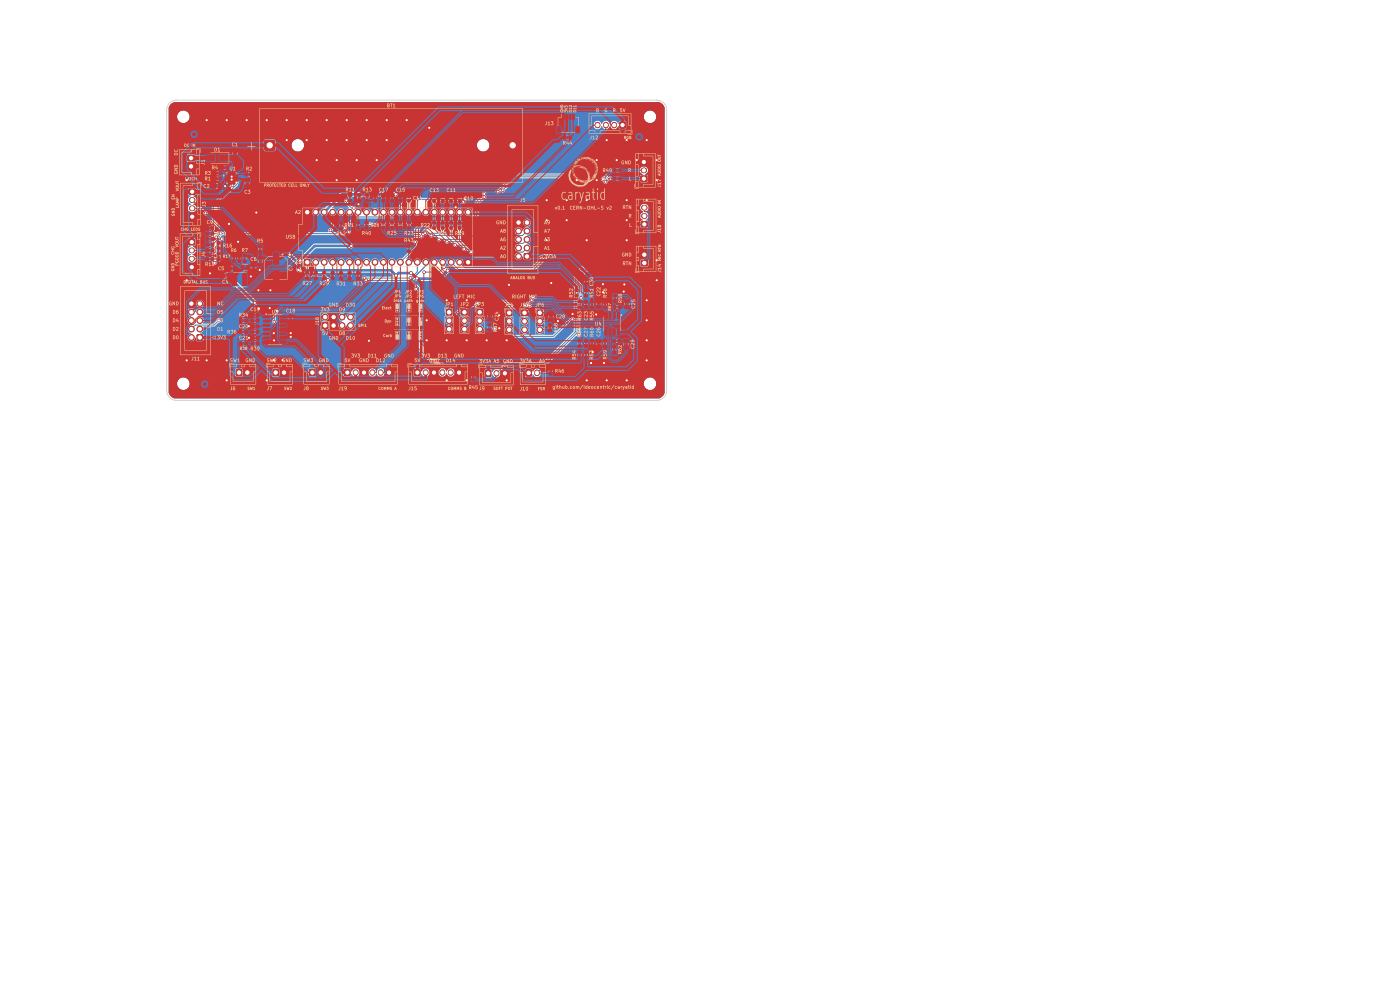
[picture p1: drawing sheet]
<svg xmlns="http://www.w3.org/2000/svg" width="420mm" height="297mm" viewBox="0 0 420 297" stroke-linecap="round" stroke-linejoin="round" font-family="sans-serif">
<g fill="#4d7fc4" stroke="#4d7fc4" stroke-width=".3">
<path d="M157.3 76.1h1.6v1.5h-1.6z"/>
<path d="M151.9 92.9h1.7v1.7h-1.7z"/>
<path d="M192.4 66.5h1.8v1.5h-1.8z"/>
<path d="M56.8 56.7h1.8v1.5h-1.8z"/>
<path d="M192.2 52.8h1.9v1.5h-1.9z"/>
<path d="M133.9 92.7h1.7v1.7h-1.7z"/>
<path d="M143.1 92.7h1.7v1.7h-1.7z"/>
<path d="M192.4 78.1h1.8v1.5h-1.8z"/>
<path d="M157.8 110.8h1.6v1.9h-1.6z"/>
<path d="M156.5 92.9h1.7v1.7h-1.7z"/>
<path d="M81.9 110.7h1.6v1.9h-1.6z"/>
<path d="M96.7 96.7h1.7v1.7h-1.7z"/>
<path d="M79.5 42.1h2.8v2.9h-2.8z"/>
<path d="M56.4 46.6h1.8v1.5h-1.8z"/>
<path d="M70.9 110.7h1.6v1.9h-1.6z"/>
<path d="M92.9 110.7h1.6v1.9h-1.6z"/>
<path d="M91.3 62.8h1.7v1.7h-1.7z"/>
<path d="M145.7 111h1.5v1.8h-1.5z"/>
<path d="M186 36.6h1.5v1.8h-1.5z"/>
<path d="M161.1 92.9h1.7v1.7h-1.7z"/>
<path d="M124.4 110.7h1.6v1.9h-1.6z"/>
<path d="M56.6 71.8h1.8v1.5h-1.8z"/>
<path d="M59.2 100.4h1.5v1.5h-1.5z"/>
<path d="M91.3 77.7h1.7v1.8h-1.7z"/>
<path d="M103.4 110.7h1.6v1.9h-1.6z"/>
<path d="M138.5 92.7h1.7v1.7h-1.7z"/>
<path d="M68.6 52.5h1.7v1.7h-1.7z"/>
<circle cx="155.6" cy="76.9" r=".85"/>
<circle cx="158.1" cy="74.3" r=".85"/>
<circle cx="155.6" cy="74.3" r=".85"/>
<circle cx="158.1" cy="71.8" r=".85"/>
<circle cx="155.6" cy="71.8" r=".85"/>
<circle cx="158.1" cy="69.2" r=".85"/>
<circle cx="155.6" cy="69.2" r=".85"/>
<circle cx="158.1" cy="66.7" r=".85"/>
<circle cx="155.6" cy="66.7" r=".85"/>
<circle cx="152.8" cy="96.3" r=".85"/>
<circle cx="152.8" cy="98.8" r=".85"/>
<circle cx="134.7" cy="96.1" r=".85"/>
<circle cx="134.7" cy="98.7" r=".85"/>
<circle cx="143.9" cy="96.1" r=".85"/>
<circle cx="143.9" cy="98.7" r=".85"/>
<circle cx="157.4" cy="96.3" r=".85"/>
<circle cx="157.4" cy="98.8" r=".85"/>
<circle cx="97.5" cy="95" r=".85"/>
<circle cx="100.1" cy="97.6" r=".85"/>
<circle cx="100.1" cy="95" r=".85"/>
<circle cx="102.6" cy="97.6" r=".85"/>
<circle cx="102.6" cy="95" r=".85"/>
<circle cx="105.2" cy="97.6" r=".85"/>
<circle cx="105.2" cy="95" r=".85"/>
<circle cx="153.8" cy="43.5" r="1.5"/>
<circle cx="140.4" cy="63.6" r=".85"/>
<circle cx="137.9" cy="63.6" r=".85"/>
<circle cx="135.4" cy="63.6" r=".85"/>
<circle cx="132.8" cy="63.6" r=".85"/>
<circle cx="130.3" cy="63.6" r=".85"/>
<circle cx="127.7" cy="63.6" r=".85"/>
<circle cx="125.2" cy="63.6" r=".85"/>
<circle cx="122.7" cy="63.6" r=".85"/>
<circle cx="120.1" cy="63.6" r=".85"/>
<circle cx="117.6" cy="63.6" r=".85"/>
<circle cx="115" cy="63.6" r=".85"/>
<circle cx="112.5" cy="63.6" r=".85"/>
<circle cx="110" cy="63.6" r=".85"/>
<circle cx="107.4" cy="63.6" r=".85"/>
<circle cx="104.9" cy="63.6" r=".85"/>
<circle cx="102.3" cy="63.6" r=".85"/>
<circle cx="99.8" cy="63.6" r=".85"/>
<circle cx="97.3" cy="63.6" r=".85"/>
<circle cx="94.7" cy="63.6" r=".85"/>
<circle cx="161.9" cy="96.3" r=".85"/>
<circle cx="161.9" cy="98.8" r=".85"/>
<circle cx="57.4" cy="101.1" r=".85"/>
<circle cx="59.9" cy="98.6" r=".85"/>
<circle cx="57.4" cy="98.6" r=".85"/>
<circle cx="59.9" cy="96.1" r=".85"/>
<circle cx="57.4" cy="96.1" r=".85"/>
<circle cx="59.9" cy="93.5" r=".85"/>
<circle cx="57.4" cy="93.5" r=".85"/>
<circle cx="59.9" cy="91" r=".85"/>
<circle cx="57.4" cy="91" r=".85"/>
<circle cx="94.7" cy="78.6" r=".85"/>
<circle cx="97.3" cy="78.6" r=".85"/>
<circle cx="99.8" cy="78.6" r=".85"/>
<circle cx="102.3" cy="78.6" r=".85"/>
<circle cx="104.9" cy="78.6" r=".85"/>
<circle cx="107.4" cy="78.6" r=".85"/>
<circle cx="110" cy="78.6" r=".85"/>
<circle cx="112.5" cy="78.6" r=".85"/>
<circle cx="115" cy="78.6" r=".85"/>
<circle cx="117.6" cy="78.6" r=".85"/>
<circle cx="120.1" cy="78.6" r=".85"/>
<circle cx="122.7" cy="78.6" r=".85"/>
<circle cx="125.2" cy="78.6" r=".85"/>
<circle cx="127.7" cy="78.6" r=".85"/>
<circle cx="130.3" cy="78.6" r=".85"/>
<circle cx="132.8" cy="78.6" r=".85"/>
<circle cx="135.4" cy="78.6" r=".85"/>
<circle cx="137.9" cy="78.6" r=".85"/>
<circle cx="140.4" cy="78.6" r=".85"/>
<circle cx="139.3" cy="96.1" r=".85"/>
<circle cx="139.3" cy="98.7" r=".85"/>
<circle cx="69.5" cy="52.9" r=".35"/>
<circle cx="69.5" cy="53.8" r=".35"/>
<circle cx="89.5" cy="80.9" r=".4"/>
<circle cx="90.1" cy="78.1" r=".4"/>
<circle cx="98.4" cy="83.9" r=".4"/>
<circle cx="64.9" cy="71.1" r=".35"/>
<circle cx="118.7" cy="58.3" r=".4"/>
<circle cx="105.4" cy="73.7" r=".4"/>
<circle cx="76.4" cy="90.8" r=".35"/>
<circle cx="134.3" cy="81.1" r=".4"/>
<circle cx="123.3" cy="81.8" r=".4"/>
<circle cx="118.8" cy="82.6" r=".4"/>
<circle cx="86.9" cy="76.3" r=".4"/>
<circle cx="125.1" cy="83.4" r=".4"/>
<circle cx="159.8" cy="89.2" r=".35"/>
<circle cx="174.3" cy="89.3" r=".35"/>
<circle cx="173.6" cy="100.3" r=".35"/>
<circle cx="171.7" cy="95.7" r=".35"/>
<circle cx="148.4" cy="98.5" r=".35"/>
<circle cx="141.3" cy="75.6" r=".35"/>
<circle cx="139.3" cy="74.6" r=".35"/>
<circle cx="136.6" cy="73.4" r=".35"/>
<circle cx="134.1" cy="72.4" r=".35"/>
<circle cx="131.7" cy="71.7" r=".35"/>
<circle cx="129.4" cy="70.6" r=".35"/>
<circle cx="127.6" cy="69.9" r=".35"/>
<circle cx="126.4" cy="70.8" r=".35"/>
<circle cx="65.6" cy="96" r=".35"/>
<circle cx="139.6" cy="59.7" r=".35"/>
<circle cx="103.4" cy="68.4" r=".35"/>
<circle cx="139" cy="60.5" r=".35"/>
<circle cx="111" cy="67.2" r=".35"/>
<circle cx="61.7" cy="63.9" r=".35"/>
<circle cx="106.1" cy="62.3" r=".35"/>
<circle cx="103.9" cy="60.1" r=".35"/>
<circle cx="149.3" cy="57.4" r=".35"/>
<circle cx="150.8" cy="57" r=".35"/>
<circle cx="66.2" cy="70" r=".35"/>
<circle cx="104.6" cy="69.6" r=".35"/>
<circle cx="181.7" cy="54.5" r=".35"/>
<circle cx="180.9" cy="53.7" r=".35"/>
<circle cx="145.3" cy="59.1" r=".35"/>
<circle cx="124.6" cy="72.5" r=".35"/>
<circle cx="145.3" cy="58.1" r=".35"/>
<circle cx="124.9" cy="86.6" r=".35"/>
<circle cx="109.3" cy="83.3" r=".35"/>
<circle cx="123.1" cy="83.3" r=".35"/>
<circle cx="83.1" cy="93.2" r=".35"/>
<circle cx="82.3" cy="96.4" r=".35"/>
<circle cx="109.8" cy="84" r=".35"/>
<circle cx="99.1" cy="69" r=".35"/>
<circle cx="176" cy="114" r=".35"/>
<circle cx="179" cy="54" r=".35"/>
<circle cx="194" cy="102" r=".35"/>
<circle cx="167.4" cy="96.2" r=".35"/>
<circle cx="68" cy="114" r=".35"/>
<circle cx="80" cy="114" r=".35"/>
<circle cx="80.9" cy="92.4" r=".35"/>
<circle cx="185" cy="48" r=".35"/>
<circle cx="92" cy="36" r=".35"/>
<circle cx="182" cy="114" r=".35"/>
<circle cx="128" cy="96" r=".35"/>
<circle cx="173" cy="54" r=".35"/>
<circle cx="76.9" cy="63.7" r=".35"/>
<circle cx="188" cy="42" r=".35"/>
<circle cx="179" cy="48" r=".35"/>
<circle cx="56" cy="84" r=".35"/>
<circle cx="101" cy="54" r=".35"/>
<circle cx="152" cy="102" r=".35"/>
<circle cx="77.9" cy="80.9" r=".35"/>
<circle cx="77.7" cy="92.5" r=".35"/>
<circle cx="187.3" cy="85.3" r=".35"/>
<circle cx="171.8" cy="94.1" r=".35"/>
<circle cx="197" cy="84" r=".35"/>
<circle cx="56" cy="54" r=".35"/>
<circle cx="152" cy="114" r=".35"/>
<circle cx="101" cy="48" r=".35"/>
<circle cx="164" cy="72" r=".35"/>
<circle cx="191" cy="48" r=".35"/>
<circle cx="176" cy="72" r=".35"/>
<circle cx="68" cy="108" r=".35"/>
<circle cx="113" cy="48" r=".35"/>
<circle cx="68.7" cy="67.1" r=".35"/>
<circle cx="188" cy="66" r=".35"/>
<circle cx="63" cy="81.9" r=".35"/>
<circle cx="84.8" cy="107.9" r=".35"/>
<circle cx="149.8" cy="98.4" r=".35"/>
<circle cx="95" cy="48" r=".35"/>
<circle cx="77.5" cy="87" r=".35"/>
<circle cx="110.7" cy="102.1" r=".35"/>
<circle cx="128.8" cy="38.3" r=".35"/>
<circle cx="75.2" cy="82.8" r=".35"/>
<circle cx="104" cy="36" r=".35"/>
<circle cx="86" cy="36" r=".35"/>
<circle cx="134" cy="102" r=".35"/>
<circle cx="74.6" cy="97.8" r=".35"/>
<circle cx="165.4" cy="84.8" r=".35"/>
<circle cx="122" cy="36" r=".35"/>
<circle cx="98" cy="42" r=".35"/>
<circle cx="110" cy="36" r=".35"/>
<circle cx="56" cy="108" r=".35"/>
<circle cx="177.3" cy="108.8" r=".35"/>
<circle cx="178.9" cy="94.3" r=".35"/>
<circle cx="87.2" cy="99.8" r=".35"/>
<circle cx="181.2" cy="108.8" r=".35"/>
<circle cx="62" cy="36" r=".35"/>
<circle cx="170" cy="60" r=".35"/>
<circle cx="87.2" cy="101" r=".35"/>
<circle cx="74.7" cy="101.2" r=".35"/>
<circle cx="140" cy="102" r=".35"/>
<circle cx="188" cy="72" r=".35"/>
<circle cx="116" cy="36" r=".35"/>
<circle cx="140" cy="114" r=".35"/>
<circle cx="104" cy="42" r=".35"/>
<circle cx="86" cy="42" r=".35"/>
<circle cx="82.1" cy="99.8" r=".35"/>
<circle cx="177.8" cy="105.5" r=".35"/>
<circle cx="116" cy="42" r=".35"/>
<circle cx="194" cy="60" r=".35"/>
<circle cx="107" cy="48" r=".35"/>
<circle cx="197" cy="78" r=".35"/>
<circle cx="176" cy="60" r=".35"/>
<circle cx="128" cy="102" r=".35"/>
<circle cx="187.1" cy="87.4" r=".35"/>
<circle cx="134" cy="114" r=".35"/>
<circle cx="110" cy="42" r=".35"/>
<circle cx="149.7" cy="94.5" r=".35"/>
<circle cx="182" cy="42" r=".35"/>
<circle cx="62" cy="108" r=".35"/>
<circle cx="98" cy="36" r=".35"/>
<circle cx="136.7" cy="62.1" r=".35"/>
<circle cx="146" cy="102" r=".35"/>
<circle cx="82.2" cy="107.9" r=".35"/>
<circle cx="92" cy="42" r=".35"/>
<circle cx="170" cy="66" r=".35"/>
<circle cx="107" cy="54" r=".35"/>
<circle cx="197" cy="48" r=".35"/>
<circle cx="188" cy="60" r=".35"/>
<circle cx="188" cy="114" r=".35"/>
<circle cx="194" cy="108" r=".35"/>
<circle cx="82.2" cy="102" r=".35"/>
<circle cx="197" cy="54" r=".35"/>
<circle cx="81.1" cy="87" r=".35"/>
<circle cx="74" cy="36" r=".35"/>
<circle cx="180.9" cy="85.2" r=".35"/>
<circle cx="71.4" cy="72.5" r=".35"/>
<circle cx="194" cy="42" r=".35"/>
<circle cx="194" cy="96" r=".35"/>
<circle cx="107.5" cy="61.2" r=".35"/>
<circle cx="180.9" cy="87.6" r=".35"/>
<circle cx="164" cy="66" r=".35"/>
<circle cx="140" cy="90" r=".35"/>
<circle cx="152.7" cy="85.4" r=".35"/>
<circle cx="134" cy="90" r=".35"/>
<circle cx="67.5" cy="55.8" r=".35"/>
<circle cx="194" cy="90" r=".35"/>
<circle cx="68" cy="36" r=".35"/>
<circle cx="80" cy="36" r=".35"/>
<circle cx="164" cy="60" r=".35"/>
<circle cx="66.5" cy="71.7" r=".35"/>
<circle cx="71" cy="54.7" r=".35"/>
<circle cx="64.4" cy="78.8" r=".35"/>
<circle cx="69.7" cy="55.6" r=".35"/>
<circle cx="157.5" cy="91.6" r=".35"/>
<circle cx="133.2" cy="80.1" r=".35"/>
<circle cx="127.2" cy="81.6" r=".35"/>
<circle cx="159.4" cy="90" r=".35"/>
<circle cx="143.2" cy="90.9" r=".35"/>
<circle cx="158.9" cy="91.6" r=".35"/>
</g>
<g fill="none" stroke="#4d7fc4" stroke-width="1.7">
<path d="M179.3 37.4v.2M181.8 37.4v.2M184.3 37.4v.2M57.2 49.9h.3M57.5 59.9h.3M193 51.1h.3M193 48.6h.3M57.4 75.1h.3M57.4 77.6h.3M57.5 62.4h.3M57.5 64.9h.3M193.1 76.3h.3"/>
<path d="M193.2 64.7h.2M193.2 62.2h.2M57.4 80.1h.3M74.2 111.5v.3M85.2 111.5v.3M96.2 111.5v.3M106.7 111.5v.3M109.2 111.5v.3M111.7 111.5v.3M114.2 111.5v.3M116.7 111.5v.3M127.7 111.5v.3"/>
<path d="M130.2 111.5v.3M132.7 111.5v.3M135.2 111.5v.3M137.7 111.5v.3M148.9 111.8v.2M151.4 111.8v.2M161.1 111.6v.3"/>
</g>
<path d="M118.7 58.3h-16.1l-5.3 5.3M64.9 71.1l.5 .6v8l11 11M86.9 76.3v.1M86.9 76.4l4.7 4.6h25.7l1.5 1.6 .7-.8h3.8M105.4 73.7h-11l-4.3 4.4M76.4 90.7v.1M89.5 80.9l1.4 1.3h5.7l1.8 1.7M134.3 81.1l-2.4 2.4-6.8-.1" fill="none" stroke="#4d7fc4" stroke-width=".8"/>
<g fill="none" stroke="#4d7fc4" stroke-width=".3">
<path d="M57.7 59.9l3.9 4M69.7 55.6l-5.7 5.8v17l.4 .4M71 54.8v.5l-5.5 5.5v9.8l1 1.1M139.6 59.7h-17.4l-3.4 3.4v1l-.9 .9h-11.2l-3.3 3.4M145.3 58.1l-2.4 2.4v3.6l-1.6 1.5-13.5 .1-3.1 3.1-.1 3.7M145.3 59.1l-2 1.9v3.2l-1.8 1.9h-13.5l-2.5 2.4v4.7M149.3 57.4l5-5h27.1l1.6 1.6v18.7l-9.9 9.8v17.2l-12 12M150.8 57l4-4h26.4l1.2 1.2v18.2l-9.8 9.9v17.2l-9.4 9.4h-11.3l-3 3M180.9 53.7v5.4l-21.1 21.1h-20.3l-1.7-1.6M181.7 54.5v4.8l-21.5 21.5h-22.7l-2.2-2.2M61.6 63.9h.1M65.5 70.3h.1"/>
<path d="M65.5 69.7h.1M99.8 63.6v4.8l-.7 .6M103.9 60.1v.7l1.5 1.5h.8M104.6 69.6l-.5 .4h-37.9M125.2 78.6v2.8l-2 1.9M125.5 73.2l-5.4 5.4M125.5 73.2h.1M127.6 69.9h.1M127.7 78.6v1.1l-4.4 4.3M131.7 71.8h23.8M136.6 73.4l5.3 .1 .8 .8h12.8M139 60.5h-7.7l-2.3 2.4v1.4l-.9 .9h-.5l-2 2h-14.6"/>
<path d="M139.5 65.6v.1M139.7 66.1h.1M141.3 75.6l1.2 1.2 13.1 .1M155.5 71.8h.1M155.5 74.3h.1M155.6 69.2h-2.8l-.7 .7h-24.5M158.1 74.3l-1.3 1.3h-13.5l-.9-.9-3.1-.1M158.1 71.8l-1.2 1.2-14.4-.1-.5-.5h-7.9M158.1 69.2l-1.3 1.4h-27.4M158.1 66.7l-1.3 1.3h-28.3l-2.1 2.1v.7M193.3 64.8h-1.7l-18 17.9v17.6M193.3 67.2h-3.5l-15.5 15.5v6.6"/>
<path d="M193.3 64.7v.1M65.6 96l-1.4 1.4h-5.6l-1.2 1.2M77.5 87l.1 5.5M81.1 87l-.2 .2v5.1M82.1 99.9h5.1M83.1 93.2l-.8 .7v2.5M109.3 83.3h13.8M109.8 84h13.5M123.1 83.3h.1M123.3 84l2.2 2.2v15.8l9.7 9.7M124.9 88.8h.1M124.9 86.6v17.2l7.8 7.9"/>
<path d="M133.2 80.1l-1.4 1.5h-4.6M157.5 91.6h-16.2l-2 2M158.9 91.6l-.7 .7h-13l-1.3 1.3M159.4 90l-.5-.1-1 1h-14.7M159.6 89.3l.2-.1h-.7l-1.1 1h-16.3l-2.1 2.2h-1.3l-3.6 3.7M171.7 95.7h-.5l-5.1 5.1h-16.1l-1.2-1.2v-.7l-.4-.4M82.2 102v5.9M82.2 102l2.6 2.6v3.3M87.2 101l-1 1h-4M173.6 100.3h.1"/>
</g>
<path d="M51.3 31.1l1-.5h145.4a2.45 2.45 0 0 1 1.7 1.7v85.4a2.45 2.45 0 0 1-1.7 1.7h-145.4a2.45 2.45 0 0 1-1.7-1.7v-2.8h2.5a1.85 1.85 0 0 0 1.9 2 1.85 1.85 0 0 0 1.9-2h136.2v.2a1.85 1.85 0 0 0 2.9 1.5 1.85 1.85 0 0 0 0-3.2 1.85 1.85 0 0 0-2.9 1.5h-136.2l-.1-.3a1.85 1.85 0 0 0-1.9-1.5 1.85 1.85 0 0 0-1.8 1.8h-2.5v-4h19.9l.1 1.6 .5 .5 1.6-.2 .2-1.9h8.6l.1 1.6 .5 .5 1.6-.2 .2-1.9h8.6l.1 1.6 .5 .5 1.6-.2 .2-1.9h8.1l.2 1.9 1.6 .1a.76 .76 0 0 0 .6-.9h.2a1.17 1.17 0 0 0 1.2 .9 1.17 1.17 0 0 0 1.1-1v-.5h2.6l.1 .6a1.24 1.24 0 0 0 1.2 .9 1.24 1.24 0 0 0 1.2-1l.1 .1a1.15 1.15 0 0 0 1.2 .9 1.15 1.15 0 0 0 1.1-1l-.2-1h8.8l.1 1.6 .2 .4h1.6l.7-.9a1.17 1.17 0 0 0 1.2 .9 1.17 1.17 0 0 0 1.1-1l-.1-.6a1.24 1.24 0 0 0-1.2-.9 1.24 1.24 0 0 0-1.2 .9v-.1a.6 .6 0 0 0-.6-.8h-1.3l-.5 .5h-8.8a1.27 1.27 0 0 0-1.3-.5 1.27 1.27 0 0 0-1 1l-.1-.1a1.15 1.15 0 0 0-1.2-.9 1.15 1.15 0 0 0-1.1 1l-2.7-.1a1.24 1.24 0 0 0-1.2-.9 1.24 1.24 0 0 0-1.2 .9v-.1a.6 .6 0 0 0-.6-.8h-1.3l-.5 .5h-8.1l-.6-.6-1.3 .1-.5 .5h-8.6l-.6-.6-1.3 .1-.5 .5h-8.6l-.6-.6-1.3 .1-.5 .5h-19.9v-17.5h5.7a1.59 1.59 0 0 0 1.1 1.4 1.28 1.28 0 0 0-1.1 1.3 1.28 1.28 0 0 0 1.1 1.3 1.28 1.28 0 0 0-1.1 1.2 1.28 1.28 0 0 0 1.1 1.3 1.22 1.22 0 0 0-1.1 1.3 1.22 1.22 0 0 0 1.2 1.1 1.22 1.22 0 0 0 1.2-1.1l.4 1 1.8-.1 .1-1.8-1-.4a1.52 1.52 0 0 0 1-2l3.4-.1 1.1-1.1 .5-.2h15.6a.67 .67 0 0 0 1 .5 .67 .67 0 0 0 .1-1.1v-1h13.7a1.61 1.61 0 0 0 1.1 1.4l-1.1 .2v2l.2 .2h1.9l.2-.2v-1.9l-.2-.2h-.9v-.2l.8-.4 .3-.9h2.8a1.59 1.59 0 0 0 1.1 1.4 1.2 1.2 0 0 0-1.1 1.2 1.2 1.2 0 0 0 1.1 1.2 1.2 1.2 0 0 0 1.3-1.1h.1a1.19 1.19 0 0 0 1.2 1.1 1.19 1.19 0 0 0 1.1-1.2 1.19 1.19 0 0 0-1.1-1.2 1.2 1.2 0 0 0 1-1.7 1.2 1.2 0 0 0-2-.2l-.4 .6a1.2 1.2 0 0 0-1.1-1.1 1.2 1.2 0 0 0-1.2 1h-2.8v-.1a1.15 1.15 0 0 0-1.2-.9 1.15 1.15 0 0 0-1.1 1h-13.7v-.8l.3-.3a.67 .67 0 0 0 .7-.7 .67 .67 0 0 0-.7-.6 .67 .67 0 0 0-.6 .8l-.5 .6v2l-.3 .6h-15.6a.67 .67 0 0 0-.2-1.1 .67 .67 0 0 0-.9 .7l-.9 .9-3.2-.1a1.36 1.36 0 0 0-.8-2.1 1.28 1.28 0 0 0 1.1-1.3 1.28 1.28 0 0 0-1.1-1.3 1.15 1.15 0 0 0 1.2-1.4 1.15 1.15 0 0 0-1.7-.7 1.15 1.15 0 0 0-.2 1.9l.6 .3-.7 .4-.4 .8h-.2a1.17 1.17 0 0 0-1.2-1.1 1.17 1.17 0 0 0-1.1 1h-5.7v-21.5h5.7v1.5l.9 .4a1.3 1.3 0 0 0-.9 1.3 1.3 1.3 0 0 0 1 1.2 1.19 1.19 0 0 0-1.1 1.2 1.19 1.19 0 0 0 1.1 1.2h.5a1.24 1.24 0 0 0 1-1.2 1.24 1.24 0 0 0-1-1.2 1.29 1.29 0 0 0 1-1.2 1.29 1.29 0 0 0-.9-1.3l.6-.2 .3-.3v-1.5l-.4-.4h-1.7l-.4 .5h-5.7v-15.1h5.8v1.5l.9 .4a1.3 1.3 0 0 0-.9 1.3 1.3 1.3 0 0 0 1 1.2 1.19 1.19 0 0 0-1 1.2 1.19 1.19 0 0 0 1 1.2h.6a1.44 1.44 0 0 0 1-1.7l2 2a.67 .67 0 0 0 .7 .6 .67 .67 0 0 0 .6-.7 .67 .67 0 0 0-.8-.6l-1.9-1.9h3.9v17.1a1.2 1.2 0 0 0 1.2 1.2l.2 .5 10.9 11a.71 .71 0 0 0 1.1 .2 .71 .71 0 0 0 0-1.1l-10.8-10.8v-7a.83 .83 0 0 0 1-1l-.7-.4-.1-.3 .4-.2 37.7-.1a.79 .79 0 0 0 .7-.5 .79 .79 0 0 0-.2-.9h-.6l-.5 .6-4.1-.1 .5-1.1v-3.6l1-1.2a1.25 1.25 0 0 0 1.2 1.2 1.25 1.25 0 0 0 1.2-1.2 1.28 1.28 0 0 0 1.3 1.2 1.28 1.28 0 0 0 1.3-1.2l.4 1-3.2 3.1a.66 .66 0 0 0-.7 .7 .66 .66 0 0 0 .8 .7 .66 .66 0 0 0 .6-.8l2.8-2.8h11l1.3-1.1a1.33 1.33 0 0 0 1.3 .3 1.33 1.33 0 0 0 .9-1.1 1.28 1.28 0 0 0 1.3 1.2 1.28 1.28 0 0 0 1.3-1.2 1.28 1.28 0 0 0 1.2 1.2 1.28 1.28 0 0 0 1.3-1.2l.9 1.2-2 2h-13.9a.68 .68 0 0 0-1-.1 .68 .68 0 0 0 0 1 .68 .68 0 0 0 1-.1l13.5 .1-.8 1v3.2a.8 .8 0 0 0-.2 .9 .8 .8 0 0 0 .8 .5l-4.2 4.2a1.37 1.37 0 0 0-1.8 1.1 1.28 1.28 0 0 0-1.3-1.2 1.28 1.28 0 0 0-1.2 1.2 1.28 1.28 0 0 0-1.3-1.2 1.28 1.28 0 0 0-1.3 1.2 1.28 1.28 0 0 0-1.2-1.2 1.28 1.28 0 0 0-1.3 1.2 1.28 1.28 0 0 0-1.3-1.2 1.28 1.28 0 0 0-1.3 1.2 1.28 1.28 0 0 0-1.2-1.2 1.28 1.28 0 0 0-1.3 1.2 1.28 1.28 0 0 0-1.3-1.2 1.28 1.28 0 0 0-1.2 1.2 1.28 1.28 0 0 0-1.3-1.2 1.28 1.28 0 0 0-1.3 1.2 1.28 1.28 0 0 0-1.2-1.2 1.28 1.28 0 0 0-1.3 1.2 1.28 1.28 0 0 0-1.3-1.2 1.28 1.28 0 0 0-1.3 1.2 1.28 1.28 0 0 0-1.2-1.2 1.28 1.28 0 0 0-1.3 1.2l-.2-1.1-1.3-.2 2.8-2.9h10.9a.7 .7 0 0 0 .5-.7 .7 .7 0 0 0-.6-.7h-11.3l-4.8 4.8-1.8-1.8a.72 .72 0 0 0-1.1-.3 .72 .72 0 0 0-.1 1.1l3.1 3.2-.6 .5v.6l1.6 1.7 5.8 .1 1.6 1.6a.7 .7 0 0 0 1-.1 .7 .7 0 0 0 0-.9l-1.5-1.8h19.5l1.1 1.1-8 .1a.7 .7 0 0 0-1.2 0 .7 .7 0 0 0 .4 1.1 .68 .68 0 0 0 .4 .6 .68 .68 0 0 0 .7-.1h12.8l1.4 1.3a.93 .93 0 0 0-.1 1.3l.1 16.9 7.1 7.1v.9a1.24 1.24 0 0 0 1.2 .9 1.24 1.24 0 0 0 1.2-1l.1 .1a1.15 1.15 0 0 0 1.2 .9 1.15 1.15 0 0 0 1.1-1l-.1-.6a1.26 1.26 0 0 0-1.7-.9l-8.6-8.6v-9.1h7.6v1.9l1.1 .2a1.33 1.33 0 0 0-1.1 1.3 1.33 1.33 0 0 0 1.1 1.3 1.19 1.19 0 0 0-1.2 1.4 1.19 1.19 0 0 0 1.7 .9 1.19 1.19 0 0 0 .3-1.9l-.8-.5a1.34 1.34 0 0 0 1.1-1.8l2.2-2.2 .2 1.3 1.1 .3a1.29 1.29 0 0 0-1.1 1.3 1.29 1.29 0 0 0 1.1 1.2 1.19 1.19 0 0 0-1.2 1.4 1.19 1.19 0 0 0 1.7 .9 1.19 1.19 0 0 0 .3-1.9l-.8-.5a1.28 1.28 0 0 0 1.2-1.2 1.28 1.28 0 0 0-1.1-1.3l1-.2 .1-1.6 1-1h3.1l-.2 .4h-1.4l-.2 .3v1.9l1.1 .3a1.29 1.29 0 0 0-1.1 1.3 1.29 1.29 0 0 0 1.1 1.2 1.19 1.19 0 0 0-1.2 1.4 1.19 1.19 0 0 0 1.7 .9 1.19 1.19 0 0 0 .3-1.9l-.8-.5a1.28 1.28 0 0 0 1.2-1.2 1.28 1.28 0 0 0-1.1-1.3l1-.2 .1-1.5 .3-.4h6.1l.2 2.1 1 .2a1.29 1.29 0 0 0-1.1 1.3 1.29 1.29 0 0 0 1.1 1.3 1.18 1.18 0 0 0-1.2 1.4 1.18 1.18 0 0 0 1.7 .8 1.18 1.18 0 0 0 .3-1.9l-.7-.4a1.28 1.28 0 0 0 1.1-1.2 1.28 1.28 0 0 0-1.1-1.3l1.1-.2 .1-2.1h2.1l.1 2.1 1.1 .2a1.29 1.29 0 0 0-1.1 1.3 1.29 1.29 0 0 0 1.1 1.3 1.18 1.18 0 0 0-1.2 1.4 1.18 1.18 0 0 0 1.7 .8 1.18 1.18 0 0 0 .3-1.9l-.7-.4a1.28 1.28 0 0 0 1.1-1.2 1.28 1.28 0 0 0-1.1-1.3l1.1-.2v-1.9h2.3v1.9l1.1 .2a1.33 1.33 0 0 0-1.1 1.3 1.33 1.33 0 0 0 1.1 1.3 1.18 1.18 0 0 0-1.2 1.4 1.18 1.18 0 0 0 1.7 .8 1.18 1.18 0 0 0 .3-1.9l-.7-.4a1.28 1.28 0 0 0 1.1-1.2 1.28 1.28 0 0 0-1.1-1.3l.9-.1 .2-.2-.1-2.1-4.5 .3 .4-.6a.72 .72 0 0 0 .6-.9 .72 .72 0 0 0-.8-.6l.3-.3a.74 .74 0 0 0 .8 0 .74 .74 0 0 0 .3-.8 .67 .67 0 0 0 .2-1 .67 .67 0 0 0-1 0l-.5 .1-1 1h-16.1l-2.3 2.1-1.4 .2-2 1.9-.1-1.3-.2-.3h-1.9l-.2 .3h-7.6v-6.5l-2-2.2 .3-.3 .8 .5h7l2.7-2.6a.81 .81 0 0 0-.1-1 .81 .81 0 0 0-.8-.2l-.3-.9 .4-.9a1.44 1.44 0 0 0 1.8 1.1l1.7 1.5h22.8l21.6-21.4v12.5l-9.7 9.8-.1 12.9-1.2 .4-5 5h-15.6l-1-1-.1-.7a.72 .72 0 0 0-.7-.8 .72 .72 0 0 0-.7 .8l.5 .5 .2 .6 1.5 1.4h16.1l5.1-4.9 .9 .1v2.9l-9.1 9.1-11.2 .1-2.3 2.2a1.5 1.5 0 0 0-1.8 .8l-.2-.6-.3-.3h-1.5l-.4 .4 .2 2 1.6 .2a.76 .76 0 0 0 .6-1 1.25 1.25 0 0 0 1.2 .9 1.25 1.25 0 0 0 1.2-1v-.7l2-2h10.5l-1 1.1a1.39 1.39 0 0 0-1.8 .9l-.1-.7-.4-.2h-1.4l-.4 .4 .1 2 1.6 .1a.76 .76 0 0 0 .6-.9 1.25 1.25 0 0 0 1.3 .9 1.25 1.25 0 0 0 1.2-1v-.8l10.6-10.6a.71 .71 0 0 0 1.1 .3 .71 .71 0 0 0 .1-1.1v-9.8a.73 .73 0 0 0 .8-.4 .73 .73 0 0 0-.1-.9v-5.9l4.6-4.6h12.6v1.4l.3 .3 2.1-.1 .2-1.7-.5-.4h-1.7l-.4 .5h-12.6l10.5-10.5h2l.3 .5 .3 .2 1.9-.2 .2-1.7-.3-.4-.7-.2a1.29 1.29 0 0 0 1-1.2 1.29 1.29 0 0 0-1-1.3 1.19 1.19 0 0 0 1-1.2 1.19 1.19 0 0 0-1.1-1.1 1.18 1.18 0 0 0-1.4 .7 1.18 1.18 0 0 0 .6 1.5l.3 .3-.9 .7-.7 .1-7.9 7.8-.1-18.3-1.8-1.9h-27.4l-4.8 4.7a.68 .68 0 0 0-.6 .8 .68 .68 0 0 0 .7 .6 .68 .68 0 0 0 .6-.8 .74 .74 0 0 0 .8 .4 .74 .74 0 0 0 .6-.7l3.6-3.6h25l.3 .9v4.7l-20.8 20.7-19.8 .1-.8-.8a1.23 1.23 0 0 0-1-1.6 1.23 1.23 0 0 0-1.4 1.2 1.28 1.28 0 0 0-1.3-1.2 1.28 1.28 0 0 0-1.3 1.2 1.28 1.28 0 0 0-1.2-1.2 1.28 1.28 0 0 0-1.3 1.2 1.28 1.28 0 0 0-1.3-1.2 1.28 1.28 0 0 0-1.2 1.2 1.28 1.28 0 0 0-1.3-1.2 1.28 1.28 0 0 0-1.3 1.2 1.28 1.28 0 0 0-1.2-1.2 1.28 1.28 0 0 0-1.3 1.2 1.37 1.37 0 0 0-2-1l4-4.2 .1-1.9a.84 .84 0 0 0 1-.9l.1-.2 .5 .2 1-.3a.79 .79 0 0 0 .5 .8 .79 .79 0 0 0 .8-.1h1.4a.78 .78 0 0 0-.2 .9 .78 .78 0 0 0 .8 .5l.3-.2h1.2a.73 .73 0 0 0 .4 .8 .73 .73 0 0 0 .8-.1h1.4a.74 .74 0 0 0 .1 .9 .74 .74 0 0 0 .9 .1h1.8a.75 .75 0 0 0-.1 1 .75 .75 0 0 0 .9 .3l1.1-.1a.81 .81 0 0 0 .7 1.2l1 .9 12 .1a1.3 1.3 0 0 0 1.4 .7 1.3 1.3 0 0 0 1.1-1.1l.3 1 1.9-.1 .1-1.8-1.1-.4a1.33 1.33 0 0 0 .9-2l-.9-.6a1.28 1.28 0 0 0 1.1-1.3 1.28 1.28 0 0 0-1.1-1.2 1.28 1.28 0 0 0 1.1-1.3 1.28 1.28 0 0 0-1.1-1.3 1.19 1.19 0 0 0 1.2-1.3 1.19 1.19 0 0 0-1.5-1 1.19 1.19 0 0 0-.8 1.6l-.4 .3h-28.1l-2.5 2.2v-1l2.2-2.2h13.4l2.1-2.1 .1-3.2 1.4-1.5a.81 .81 0 0 0 .6-1.3 .67 .67 0 0 0-.4-.9 .67 .67 0 0 0-.8 .7l-2.1 2.2-.1 3.4-1.3 1.4h-12.2l.6-.7a1.28 1.28 0 0 0 2.1-.9 1.28 1.28 0 0 0 1.2 1.2 1.28 1.28 0 0 0 1.3-1.2 1.28 1.28 0 0 0 1.3 1.2 1.28 1.28 0 0 0 1.3-1.2 1.28 1.28 0 0 0 1.2 1.2 1.28 1.28 0 0 0 1.3-1.2 1.17 1.17 0 0 0 1.4 1.2 1.17 1.17 0 0 0 .8-1.7 1.17 1.17 0 0 0-1.8-.2l-.3 .7h-.2a1.25 1.25 0 0 0-1.3-1.2 1.25 1.25 0 0 0-1.2 1.2 1.28 1.28 0 0 0-1.3-1.2 1.28 1.28 0 0 0-1.3 1.2 1.28 1.28 0 0 0-1.2-1.2 1.28 1.28 0 0 0-1.3 1.2 1.6 1.6 0 0 0-1.3-1.3l1.3-1.4h7a.74 .74 0 0 0 .8 .1 .74 .74 0 0 0 .5-.6 .67 .67 0 0 0 .3-1 .67 .67 0 0 0-1.1-.1h-16.9l-3.6 3.5a1.39 1.39 0 0 0-2.2 .8 1.28 1.28 0 0 0-1.3-1.2 1.28 1.28 0 0 0-1.3 1.2 1.28 1.28 0 0 0-1.2-1.2 1.28 1.28 0 0 0-1.3 1.2 1.28 1.28 0 0 0-1.3-1.2 1.28 1.28 0 0 0-1.3 1.2 1.31 1.31 0 0 0-1.6-1.1h-.1a.84 .84 0 0 0-.5-.7 .84 .84 0 0 0-.9 0l-1.1-1.1a.71 .71 0 0 0-.1-1.1 .71 .71 0 0 0-1 .1 .71 .71 0 0 0 .2 1.1l1.3 1.5-.7 .4-.4 .9h-.2a1.25 1.25 0 0 0-1.3-1.2 1.25 1.25 0 0 0-1.2 1.2 1.35 1.35 0 0 0-1.3-1.2l-.1-.2 3.3-3.2 16-.1a.7 .7 0 0 0 .5-.7 .7 .7 0 0 0-.6-.6h-16.4l-5 4.8a1.43 1.43 0 0 0-1.5 1.2 1.18 1.18 0 0 0-1.4-1.2 1.18 1.18 0 0 0-.8 1.7 1.18 1.18 0 0 0 1.9 .2l.4-.7a1.28 1.28 0 0 0 1.3 1.2 1.28 1.28 0 0 0 1.3-1.2l.8 1.2-.1 3.4a.96 .96 0 0 0-.8 1.4h-31.8l-.7-.2-.1-8.4 5.5-5.5a.76 .76 0 0 0 .2-1 .76 .76 0 0 0-.9-.3l-.4 .9a.73 .73 0 0 0-.8-.1 .73 .73 0 0 0-.4 .7l-5.6 5.6h-3.9l-.8-.8a1.42 1.42 0 0 0-.8-1.8l.7-.2 .2-.3v-1.5l-.4-.4h-1.7l-.4 .5h-5.8v-5.8h141.3l.1 .7 .8 .6-.9 .4v1.7l.4 .3h1.7l.4-.4v-1.5l-.3-.3-.6-.2a1.24 1.24 0 0 0 .9-1.2 1.24 1.24 0 0 0-1-1.2 1.21 1.21 0 0 0-1.5 1.1h-141.3v-4.3h5.4v1.4l.3 .4h1.9l.4-.5v-1.4l-.4-.4h-1.8l-.4 .5h-5.4v-4.4h28.5v2.6l.5 .5 2.8-.1 .3-.4v-1.5h4.8a1.85 1.85 0 0 0 1.8 2 1.85 1.85 0 0 0 1.9-2h51.9v.3a1.85 1.85 0 0 0 2.8 1.4 1.85 1.85 0 0 0 0-3.1 1.85 1.85 0 0 0-2.8 1.4h-51.9v-.2a1.85 1.85 0 0 0-2-1.5 1.85 1.85 0 0 0-1.7 1.7h-4.8v-1.2l-.5-.5-2.7 .1-.4 .5h-28.5v-5h127.5a1.23 1.23 0 0 0 .7 1.3 1.31 1.31 0 0 0 1.7-.9 1.28 1.28 0 0 0 1.3 1.1 1.28 1.28 0 0 0 1.2-1.1 1.29 1.29 0 0 0 1.2 1.1 1.29 1.29 0 0 0 1.3-1l.4 .9h1.7l.3-.4v-1.7l-.4-.4h-1.5l-.3 .3-.2 .6a1.29 1.29 0 0 0-1.3-.9 1.29 1.29 0 0 0-1.2 1 1.28 1.28 0 0 0-1.3-1 1.28 1.28 0 0 0-1.2 1 1.2 1.2 0 0 0-1.2-1 1.2 1.2 0 0 0-1.2 1.1h-127.5v-2.4h2.5v.2a1.85 1.85 0 0 0 2 1.8 1.85 1.85 0 0 0 1.8-2h136.2v.2a1.85 1.85 0 0 0 2.9 1.5 1.85 1.85 0 0 0 0-3.2 1.85 1.85 0 0 0-2.9 1.5h-136.2l-.1-.3a1.85 1.85 0 0 0-1.9-1.5 1.85 1.85 0 0 0-1.8 1.8h-2.5v-2.6z" fill="#4d7fc4"/>
<g fill="#c83434" stroke="#c83434" stroke-width=".3">
<path d="M157.3 76.1h1.6v1.5h-1.6z"/>
<path d="M151.9 92.9h1.7v1.7h-1.7z"/>
<path d="M181.1 91.7h.8v.7h-.8z"/>
<path d="M181.1 90.1h.8v.7h-.8z"/>
<path d="M184 53.1h.7v.9h-.7z"/>
<path d="M185.7 53.1h.7v.9h-.7z"/>
<path d="M68.1 81.9l.9 .1-.1 1.3-.8-.1z"/>
<path d="M66.2 81.9l.9 .1-.1 1.3-.8-.1z"/>
<path d="M65.2 75.7h.8v.6h-.8z"/>
<path d="M65.2 77.3h.8v.7h-.8z"/>
<path d="M109.7 58.1h.9v.7h-.9z"/>
<path d="M109.7 59.8h.9v.7h-.9z"/>
<path d="M76.9 100.8h.8v.9h-.8z"/>
<path d="M75.4 100.8h.7v.9h-.7z"/>
<path d="M114.6 68h.8v.6h-.8z"/>
<path d="M114.6 66.3h.8v.7h-.8z"/>
<path d="M137.5 59.9h.8v.7h-.8z"/>
<path d="M137.5 58.3h.8v.8h-.8z"/>
<path d="M146.4 95.3l1.2-.1 .2 .9-1.3 .1z"/>
<path d="M146.4 93.4l1.2-.1 .2 .9-1.3 .1z"/>
<path d="M175.4 84.8h.8v.7h-.8z"/>
<path d="M175.4 83.2h.8v.8h-.8z"/>
<path d="M107.3 58.1h.9v.7h-.9z"/>
<path d="M107.3 59.8h.9v.7h-.9z"/>
<path d="M75.4 79l1.2-.1 .2 .8-1.3 .2z"/>
<path d="M75.4 80.9l1.2-.1 .2 .8-1.3 .2z"/>
<path d="M117.2 67.9h.8v.7h-.8z"/>
<path d="M117.2 66.3h.8v.7h-.8z"/>
<path d="M117.2 59.7h.8v.8h-.8z"/>
<path d="M117.2 58.2h.8v.7h-.8z"/>
<path d="M175.4 86.6h.8v.7h-.8z"/>
<path d="M175.4 88.3h.8v.7h-.8z"/>
<path d="M73.6 51.9h.7v.8h-.7z"/>
<path d="M75.2 51.9h.7v.8h-.7z"/>
<path d="M101.9 83.1h.8v.7h-.8z"/>
<path d="M101.9 81.5h.8v.7h-.8z"/>
<path d="M82.1 75.8l1.5 .1-.1 3.3-1.4-.1z"/>
<path d="M82.1 81.4l1.5 .1-.1 3.3-1.4-.1z"/>
<path d="M173.4 106.8h.9v.7h-.9z"/>
<path d="M173.4 105.2h.9v.7h-.9z"/>
<path d="M192.4 66.5h1.8v1.5h-1.8z"/>
<path d="M71.4 77.9h.8v.7h-.8z"/>
<path d="M71.4 76.3h.8v.6h-.8z"/>
<path d="M65.6 55.1l.9 .1-.1 1.3-.8-.2z"/>
<path d="M63.7 55.1l.9 .1-.1 1.3-.8-.2z"/>
<path d="M75.4 102.5h.6v.8h-.6z"/>
<path d="M77 102.5h.7v.8h-.7z"/>
<path d="M129.8 68h.9v.7h-.9z"/>
<path d="M129.8 66.3h.9v.7h-.9z"/>
<path d="M178.9 101.7h1.3l.1 .8-1.3 .2z"/>
<path d="M178.9 103.6h1.3l.1 .8-1.3 .2z"/>
<path d="M72.6 79.6h.6v.3h-.6z"/>
<path d="M72.6 80.1h.6v.3h-.6z"/>
<path d="M72.6 80.6h.6v.3h-.6z"/>
<path d="M74 80.6h.6v.3h-.6z"/>
<path d="M74 80.1h.6v.3h-.6z"/>
<path d="M74 79.6h.6v.3h-.6z"/>
<path d="M187.2 101.8h1.2l.1 .8-1.2 .1z"/>
<path d="M187.2 103.7h1.2l.1 .8-1.2 .1z"/>
<path d="M184.1 50.6h.6v.9h-.6z"/>
<path d="M185.7 50.6h.7v.9h-.7z"/>
<path d="M175.4 90.1h.8v.7h-.8z"/>
<path d="M175.4 91.6h.8v.8h-.8z"/>
<path d="M56.8 56.7h1.8v1.5h-1.8z"/>
<path d="M63.4 71.3h.7v.8h-.7z"/>
<path d="M61.8 71.3h.7v.8h-.7z"/>
<path d="M192.2 52.8h1.9v1.5h-1.9z"/>
<path d="M133.9 92.7h1.7v1.7h-1.7z"/>
<path d="M86.8 94.4h.8v.8h-.8z"/>
<path d="M86.8 96h.8v.7h-.8z"/>
<path d="M61.8 72.9h.7v.8h-.7z"/>
<path d="M63.4 72.9h.7v.8h-.7z"/>
<path d="M132.4 68h.8v.7h-.8z"/>
<path d="M132.4 66.3h.8v.7h-.8z"/>
<path d="M184 91.6h.7v.8h-.7z"/>
<path d="M185.7 91.6h.6v.8h-.6z"/>
<path d="M107 68h.8v.7h-.8z"/>
<path d="M107 66.3h.8v.7h-.8z"/>
<path d="M69.8 82h1.2v3.6h-1.2z"/>
<path d="M72.8 82h1.2v3.6h-1.2z"/>
<path d="M146.4 96.9h.8v.7h-.8z"/>
<path d="M146.4 98.6h.8v.7h-.8z"/>
<path d="M73.6 53.6l1.2-.1 .1 .8-1.2 .2z"/>
<path d="M73.6 55.5l1.2-.1 .1 .8-1.2 .2z"/>
<path d="M143.1 92.7h1.7v1.7h-1.7z"/>
<path d="M99.4 83.1h.8v.7h-.8z"/>
<path d="M99.4 81.5h.8v.7h-.8z"/>
<path d="M101.9 68.1h.8v.7h-.8z"/>
<path d="M101.9 66.5h.8v.7h-.8z"/>
<path d="M177.1 101.8h.9v.7h-.9z"/>
<path d="M177.1 103.4h.9v.7h-.9z"/>
<path d="M71.8 99.1h.7v.8h-.7z"/>
<path d="M73.5 99.1h.6v.8h-.6z"/>
<path d="M137.5 68h.8v.7h-.8z"/>
<path d="M137.5 66.3h.8v.7h-.8z"/>
<path d="M70 79.8l.9 .1-.1 1.3-.9-.2z"/>
<path d="M68.1 79.8l.9 .1-.1 1.3-.9-.2z"/>
<path d="M119.7 59.7h.8v.8h-.8z"/>
<path d="M119.7 58.2h.8v.7h-.8z"/>
<path d="M104.6 58.1h.9v.7h-.9z"/>
<path d="M104.6 59.8h.9v.7h-.9z"/>
<path d="M71.9 102.5h.7v.8h-.7z"/>
<path d="M73.6 102.5h.6v.8h-.6z"/>
<path d="M192.4 78.1h1.8v1.5h-1.8z"/>
<path d="M76.9 97.4h.7v.9h-.7z"/>
<path d="M75.3 97.4h.8v.9h-.8z"/>
<path d="M178.9 91.6l1.3-.1 .1 .9-1.3 .1z"/>
<path d="M178.9 89.7l1.3-.1 .1 .9-1.3 .1z"/>
<path d="M61.8 74.6h.7v.8h-.7z"/>
<path d="M63.4 74.6h.7v.8h-.7z"/>
<path d="M157.8 110.8h1.6v1.9h-1.6z"/>
<path d="M94.3 83.1h.8v.6h-.8z"/>
<path d="M94.3 81.4h.8v.7h-.8z"/>
<path d="M156.5 92.9h1.7v1.7h-1.7z"/>
<path d="M76.9 94h.8v.8h-.8z"/>
<path d="M75.3 94h.8v.8h-.8z"/>
<path d="M112.1 59.7h.8v.8h-.8z"/>
<path d="M112.1 58.2h.8v.7h-.8z"/>
<path d="M134.9 68h.9v.7h-.9z"/>
<path d="M134.9 66.3h.9v.7h-.9z"/>
<path d="M119.7 68h.8v.6h-.8z"/>
<path d="M119.7 66.3h.8v.7h-.8z"/>
<path d="M61.8 77.2h.7v.8h-.7z"/>
<path d="M63.4 77.2h.7v.8h-.7z"/>
<path d="M81.9 110.7h1.6v1.9h-1.6z"/>
<path d="M77.5 79h1l.2 .7-1.1 .1z"/>
<path d="M77.5 76.9l1-.1 .2 .8-1.1 .1z"/>
<path d="M65.7 51.5h.7v.8h-.7z"/>
<path d="M64.1 51.5h.7v.8h-.7z"/>
<path d="M66 46.5h2.4v1.7h-2.4z"/>
<path d="M62 46.5h2.4v1.7h-2.4z"/>
<path d="M69.8 46.5h1.2l.1 .8-1.2 .1z"/>
<path d="M69.8 44.6h1.2l.1 .8-1.2 .1z"/>
<path d="M61.8 69.6h.6v.8h-.6z"/>
<path d="M63.4 69.6h.7v.8h-.7z"/>
<path d="M77.6 75.1h.9v.7h-.9z"/>
<path d="M77.6 73.5h.9v.6h-.9z"/>
<path d="M96.7 96.7h1.7v1.7h-1.7z"/>
<path d="M164.5 95.4l1.3-.1 .1 .9-1.3 .1z"/>
<path d="M164.5 93.5l1.3-.1 .1 .9-1.3 .1z"/>
<path d="M109.5 68h.9v.7h-.9z"/>
<path d="M109.5 66.3h.9v.7h-.9z"/>
<path d="M79.5 42.1h2.8v2.9h-2.8z"/>
<path d="M168.7 34.3h.6l-.1 1.5-.5-.1z"/>
<path d="M169.7 34.3h.6l-.1 1.5-.5-.1z"/>
<path d="M170.7 34.3h.6l-.1 1.5-.5-.1z"/>
<path d="M171.7 34.3h.6l-.1 1.5-.5-.1z"/>
<path d="M167.2 38l1.1 .1-.2 1.7-1-.2z"/>
<path d="M172.8 38l1.1 .1-.2 1.7-1-.2z"/>
<path d="M175.4 106.8h.8v.7h-.8z"/>
<path d="M175.4 105.2h.8v.7h-.8z"/>
<path d="M172.5 86.6h.8v.7h-.8z"/>
<path d="M172.5 88.3h.8v.7h-.8z"/>
<path d="M63.3 67.9h.8v.8h-.8z"/>
<path d="M61.8 67.9h.7v.8h-.7z"/>
<path d="M96.8 83.1h.9v.6h-.9z"/>
<path d="M96.8 81.4h.9v.7h-.9z"/>
<path d="M65.7 53.1h.7v.9h-.7z"/>
<path d="M64.1 53.1h.7v.9h-.7z"/>
<path d="M187.4 91.6h1.3l.1 .8-1.3 .1z"/>
<path d="M187.4 89.7h1.3l.1 .8-1.3 .1z"/>
<path d="M164.8 111.7h.8v.7h-.8z"/>
<path d="M164.8 110h.8v.7h-.8z"/>
<path d="M75.3 95.7h.7v.8h-.7z"/>
<path d="M77 95.7h.6v.8h-.6z"/>
<path d="M91.7 83h.9v.7h-.9z"/>
<path d="M91.7 81.3h.9v.7h-.9z"/>
<path d="M169.1 40.8h.6v.9h-.6z"/>
<path d="M170.7 40.8h.7v.9h-.7z"/>
<path d="M134.9 59.9h.9v.7h-.9z"/>
<path d="M134.9 58.3h.9v.8h-.9z"/>
<path d="M79.1 94.7h1.8l.1 .5-1.9 .1z"/>
<path d="M79.1 96l1.8-.1 .1 .5-1.9 .1z"/>
<path d="M79.1 97.2h1.8l.1 .5-1.9 .1z"/>
<path d="M79.1 98.5h1.8l.1 .5-1.9 .1z"/>
<path d="M79.1 99.8h1.8l.1 .5h-1.9z"/>
<path d="M79.1 101.1l1.8-.1 .1 .5-1.9 .1z"/>
<path d="M79.1 102.3h1.8l.1 .5-1.9 .1z"/>
<path d="M84 102.3h1.8l.1 .5-1.8 .1z"/>
<path d="M84 101.1l1.8-.1 .1 .5-1.8 .1z"/>
<path d="M84 99.8h1.8l.1 .5h-1.8z"/>
<path d="M84 98.5h1.8l.1 .5-1.8 .1z"/>
<path d="M84 97.2h1.8l.1 .5-1.8 .1z"/>
<path d="M84 96l1.8-.1 .1 .5-1.8 .1z"/>
<path d="M84 94.7h1.8l.1 .5-1.8 .1z"/>
<path d="M56.4 46.6h1.8v1.5h-1.8z"/>
<path d="M141.6 113.5h.8v.7h-.8z"/>
<path d="M141.6 111.9h.8v.6h-.8z"/>
<path d="M71.9 95.7h.7v.8h-.7z"/>
<path d="M73.5 95.7h.7v.8h-.7z"/>
<path d="M185.3 93.6l.5 .1v1.8l-.5-.1z"/>
<path d="M184 93.6l.6 .1-.1 1.8-.5-.1z"/>
<path d="M182.8 93.6l.5 .1-.1 1.8-.5-.1z"/>
<path d="M181.5 93.6l.5 .1-.1 1.8-.4-.1z"/>
<path d="M181.5 98.6h.5l-.1 1.9-.4-.1z"/>
<path d="M182.8 98.6h.5l-.1 1.9-.5-.1z"/>
<path d="M184 98.6h.6l-.1 1.9-.5-.1z"/>
<path d="M185.3 98.6h.5v1.9l-.5-.1z"/>
<path d="M184 89.9h.8v.7h-.8z"/>
<path d="M184 88.2h.8v.7h-.8z"/>
<path d="M173.5 90.1h.8v.7h-.8z"/>
<path d="M173.5 91.7h.8v.7h-.8z"/>
<path d="M181.1 103.4h.8v.7h-.8z"/>
<path d="M181.1 101.8h.8v.6h-.8z"/>
<path d="M73 76.3h.8v.6h-.8z"/>
<path d="M73 77.9h.8v.7h-.8z"/>
<path d="M104.4 83.1h.9v.7h-.9z"/>
<path d="M104.4 81.5h.9v.7h-.9z"/>
<path d="M75.3 99.1h.7v.8h-.7z"/>
<path d="M76.9 99.1h.7v.8h-.7z"/>
<path d="M70.9 110.7h1.6v1.9h-1.6z"/>
<path d="M67.9 49.8h.6v.9h-.6z"/>
<path d="M66.2 49.8h.7v.9h-.7z"/>
<path d="M129.9 59.9h.8v.7h-.8z"/>
<path d="M129.9 58.3h.8v.8h-.8z"/>
<path d="M122.2 59.7h.9v.8h-.9z"/>
<path d="M122.2 58.2h.9v.8h-.9z"/>
<path d="M177.1 90.1h.9v.7h-.9z"/>
<path d="M177.1 91.7h.9v.7h-.9z"/>
<path d="M92.9 110.7h1.6v1.9h-1.6z"/>
<path d="M91.3 62.8h1.7v1.7h-1.7z"/>
<path d="M145.7 111h1.5v1.8h-1.5z"/>
<path d="M186 36.6h1.5v1.8h-1.5z"/>
<path d="M161.1 92.9h1.7v1.7h-1.7z"/>
<path d="M124.4 110.7h1.6v1.9h-1.6z"/>
<path d="M132.4 59.9h.8v.7h-.8z"/>
<path d="M132.4 58.3h.8v.8h-.8z"/>
<path d="M122.3 68h.8v.7h-.8z"/>
<path d="M122.3 66.4h.8v.6h-.8z"/>
<path d="M107 83.1h.8v.7h-.8z"/>
<path d="M107 81.5h.8v.7h-.8z"/>
<path d="M56.6 71.8h1.8v1.5h-1.8z"/>
<path d="M59.2 100.4h1.5v1.5h-1.5z"/>
<path d="M122.2 73.3h.9v.7h-.9z"/>
<path d="M122.2 75h.9v.7h-.9z"/>
<path d="M173.4 103.4h.9v.7h-.9z"/>
<path d="M173.4 101.8h.9v.6h-.9z"/>
<path d="M91.3 77.7h1.7v1.8h-1.7z"/>
<path d="M65.2 72.5h.8v.6h-.8z"/>
<path d="M65.2 74.1h.8v.7h-.8z"/>
<path d="M183.9 101.8h.7v.8h-.7z"/>
<path d="M185.5 101.8h.7v.8h-.7z"/>
<path d="M103.4 110.7h1.6v1.9h-1.6z"/>
<path d="M164.5 97.1h.9v.6h-.9z"/>
<path d="M164.5 98.7h.9v.7h-.9z"/>
<path d="M175.4 103.3h.8v.8h-.8z"/>
<path d="M175.4 101.8h.8v.7h-.8z"/>
<path d="M138.5 92.7h1.7v1.7h-1.7z"/>
<path d="M69.7 77.9h.8v.7h-.8z"/>
<path d="M69.7 76.3h.8v.6h-.8z"/>
<path d="M114.6 59.7h.8v.8h-.8z"/>
<path d="M114.6 58.2h.8v.7h-.8z"/>
<path d="M67.6 52.5h.8v.2h-.7z"/>
<path d="M67.6 53h.8v.2h-.7z"/>
<path d="M67.6 53.5h.8v.2h-.7z"/>
<path d="M67.6 54h.8v.2h-.7z"/>
<path d="M68.6 54.4l.3 .1-.1 .7h-.2z"/>
<path d="M69.1 54.4l.3 .1-.1 .7h-.2z"/>
<path d="M69.6 54.4l.3 .1-.1 .7h-.2z"/>
<path d="M70.1 54.4l.3 .1-.1 .7h-.2z"/>
<path d="M70.6 54h.7l.1 .2h-.8z"/>
<path d="M70.6 53.5h.7l.1 .2h-.8z"/>
<path d="M70.6 53h.7l.1 .2h-.8z"/>
<path d="M70.6 52.5h.7l.1 .2h-.8z"/>
<path d="M70.1 51.5h.3l-.1 .8h-.2z"/>
<path d="M69.6 51.5h.3l-.1 .8h-.2z"/>
<path d="M69.1 51.5h.3l-.1 .8h-.2z"/>
<path d="M68.6 51.5h.3l-.1 .8h-.2z"/>
<path d="M68.6 52.5h.4v1.7h-.4z"/>
<path d="M68.6 52.5h1.7v1.7h-1.7z"/>
<path d="M70 52.5h.3v1.7h-.3z"/>
<path d="M183.9 103.6h.8v.7h-.8z"/>
<path d="M183.9 105.3h.8v.6h-.8z"/>
<circle cx="155.6" cy="76.9" r=".85"/>
<circle cx="158.1" cy="74.3" r=".85"/>
<circle cx="155.6" cy="74.3" r=".85"/>
<circle cx="158.1" cy="71.8" r=".85"/>
<circle cx="155.6" cy="71.8" r=".85"/>
<circle cx="158.1" cy="69.2" r=".85"/>
<circle cx="155.6" cy="69.2" r=".85"/>
<circle cx="158.1" cy="66.7" r=".85"/>
<circle cx="155.6" cy="66.7" r=".85"/>
<circle cx="152.8" cy="96.3" r=".85"/>
<circle cx="152.8" cy="98.8" r=".85"/>
<circle cx="134.7" cy="96.1" r=".85"/>
<circle cx="134.7" cy="98.7" r=".85"/>
<circle cx="191.8" cy="41" r=".5"/>
<circle cx="143.9" cy="96.1" r=".85"/>
<circle cx="143.9" cy="98.7" r=".85"/>
<circle cx="157.4" cy="96.3" r=".85"/>
<circle cx="157.4" cy="98.8" r=".85"/>
<circle cx="61.4" cy="115.1" r=".5"/>
<circle cx="97.5" cy="95" r=".85"/>
<circle cx="100.1" cy="97.6" r=".85"/>
<circle cx="100.1" cy="95" r=".85"/>
<circle cx="102.6" cy="97.6" r=".85"/>
<circle cx="102.6" cy="95" r=".85"/>
<circle cx="105.2" cy="97.6" r=".85"/>
<circle cx="105.2" cy="95" r=".85"/>
<circle cx="58.2" cy="40.3" r=".5"/>
<circle cx="153.8" cy="43.5" r="1.5"/>
<circle cx="140.4" cy="63.6" r=".85"/>
<circle cx="137.9" cy="63.6" r=".85"/>
<circle cx="135.4" cy="63.6" r=".85"/>
<circle cx="132.8" cy="63.6" r=".85"/>
<circle cx="130.3" cy="63.6" r=".85"/>
<circle cx="127.7" cy="63.6" r=".85"/>
<circle cx="125.2" cy="63.6" r=".85"/>
<circle cx="122.7" cy="63.6" r=".85"/>
<circle cx="120.1" cy="63.6" r=".85"/>
<circle cx="117.6" cy="63.6" r=".85"/>
<circle cx="115" cy="63.6" r=".85"/>
<circle cx="112.5" cy="63.6" r=".85"/>
<circle cx="110" cy="63.6" r=".85"/>
<circle cx="107.4" cy="63.6" r=".85"/>
<circle cx="104.9" cy="63.6" r=".85"/>
<circle cx="102.3" cy="63.6" r=".85"/>
<circle cx="99.8" cy="63.6" r=".85"/>
<circle cx="97.3" cy="63.6" r=".85"/>
<circle cx="94.7" cy="63.6" r=".85"/>
<circle cx="161.9" cy="96.3" r=".85"/>
<circle cx="161.9" cy="98.8" r=".85"/>
<circle cx="57.4" cy="101.1" r=".85"/>
<circle cx="59.9" cy="98.6" r=".85"/>
<circle cx="57.4" cy="98.6" r=".85"/>
<circle cx="59.9" cy="96.1" r=".85"/>
<circle cx="57.4" cy="96.1" r=".85"/>
<circle cx="59.9" cy="93.5" r=".85"/>
<circle cx="57.4" cy="93.5" r=".85"/>
<circle cx="59.9" cy="91" r=".85"/>
<circle cx="57.4" cy="91" r=".85"/>
<circle cx="94.7" cy="78.6" r=".85"/>
<circle cx="97.3" cy="78.6" r=".85"/>
<circle cx="99.8" cy="78.6" r=".85"/>
<circle cx="102.3" cy="78.6" r=".85"/>
<circle cx="104.9" cy="78.6" r=".85"/>
<circle cx="107.4" cy="78.6" r=".85"/>
<circle cx="110" cy="78.6" r=".85"/>
<circle cx="112.5" cy="78.6" r=".85"/>
<circle cx="115" cy="78.6" r=".85"/>
<circle cx="117.6" cy="78.6" r=".85"/>
<circle cx="120.1" cy="78.6" r=".85"/>
<circle cx="122.7" cy="78.6" r=".85"/>
<circle cx="125.2" cy="78.6" r=".85"/>
<circle cx="127.7" cy="78.6" r=".85"/>
<circle cx="130.3" cy="78.6" r=".85"/>
<circle cx="132.8" cy="78.6" r=".85"/>
<circle cx="135.4" cy="78.6" r=".85"/>
<circle cx="137.9" cy="78.6" r=".85"/>
<circle cx="140.4" cy="78.6" r=".85"/>
<circle cx="139.3" cy="96.1" r=".85"/>
<circle cx="139.3" cy="98.7" r=".85"/>
<circle cx="69.5" cy="52.9" r=".35"/>
<circle cx="69.5" cy="53.8" r=".35"/>
<circle cx="89.5" cy="80.9" r=".4"/>
<circle cx="90.1" cy="78.1" r=".4"/>
<circle cx="98.4" cy="83.9" r=".4"/>
<circle cx="64.9" cy="71.1" r=".35"/>
<circle cx="118.7" cy="58.3" r=".4"/>
<circle cx="105.4" cy="73.7" r=".4"/>
<circle cx="76.4" cy="90.8" r=".35"/>
<circle cx="134.3" cy="81.1" r=".4"/>
<circle cx="123.3" cy="81.8" r=".4"/>
<circle cx="118.8" cy="82.6" r=".4"/>
<circle cx="86.9" cy="76.3" r=".4"/>
<circle cx="125.1" cy="83.4" r=".4"/>
<circle cx="159.8" cy="89.2" r=".35"/>
<circle cx="174.3" cy="89.3" r=".35"/>
<circle cx="173.6" cy="100.3" r=".35"/>
<circle cx="171.7" cy="95.7" r=".35"/>
<circle cx="148.4" cy="98.5" r=".35"/>
<circle cx="141.3" cy="75.6" r=".35"/>
<circle cx="139.3" cy="74.6" r=".35"/>
<circle cx="136.6" cy="73.4" r=".35"/>
<circle cx="134.1" cy="72.4" r=".35"/>
<circle cx="131.7" cy="71.7" r=".35"/>
<circle cx="129.4" cy="70.6" r=".35"/>
<circle cx="127.6" cy="69.9" r=".35"/>
<circle cx="126.4" cy="70.8" r=".35"/>
<circle cx="65.6" cy="96" r=".35"/>
<circle cx="139.6" cy="59.7" r=".35"/>
<circle cx="103.4" cy="68.4" r=".35"/>
<circle cx="139" cy="60.5" r=".35"/>
<circle cx="111" cy="67.2" r=".35"/>
<circle cx="61.7" cy="63.9" r=".35"/>
<circle cx="106.1" cy="62.3" r=".35"/>
<circle cx="103.9" cy="60.1" r=".35"/>
<circle cx="149.3" cy="57.4" r=".35"/>
<circle cx="150.8" cy="57" r=".35"/>
<circle cx="66.2" cy="70" r=".35"/>
<circle cx="104.6" cy="69.6" r=".35"/>
<circle cx="181.7" cy="54.5" r=".35"/>
<circle cx="180.9" cy="53.7" r=".35"/>
<circle cx="145.3" cy="59.1" r=".35"/>
<circle cx="124.6" cy="72.5" r=".35"/>
<circle cx="145.3" cy="58.1" r=".35"/>
<circle cx="124.9" cy="86.6" r=".35"/>
<circle cx="109.3" cy="83.3" r=".35"/>
<circle cx="123.1" cy="83.3" r=".35"/>
<circle cx="83.1" cy="93.2" r=".35"/>
<circle cx="82.3" cy="96.4" r=".35"/>
<circle cx="109.8" cy="84" r=".35"/>
<circle cx="99.1" cy="69" r=".35"/>
<circle cx="176" cy="114" r=".35"/>
<circle cx="179" cy="54" r=".35"/>
<circle cx="194" cy="102" r=".35"/>
<circle cx="167.4" cy="96.2" r=".35"/>
<circle cx="68" cy="114" r=".35"/>
<circle cx="80" cy="114" r=".35"/>
<circle cx="80.9" cy="92.4" r=".35"/>
<circle cx="185" cy="48" r=".35"/>
<circle cx="92" cy="36" r=".35"/>
<circle cx="182" cy="114" r=".35"/>
<circle cx="128" cy="96" r=".35"/>
<circle cx="173" cy="54" r=".35"/>
<circle cx="76.9" cy="63.7" r=".35"/>
<circle cx="188" cy="42" r=".35"/>
<circle cx="179" cy="48" r=".35"/>
<circle cx="56" cy="84" r=".35"/>
<circle cx="101" cy="54" r=".35"/>
<circle cx="152" cy="102" r=".35"/>
<circle cx="77.9" cy="80.9" r=".35"/>
<circle cx="77.7" cy="92.5" r=".35"/>
<circle cx="187.3" cy="85.3" r=".35"/>
<circle cx="171.8" cy="94.1" r=".35"/>
<circle cx="197" cy="84" r=".35"/>
<circle cx="56" cy="54" r=".35"/>
<circle cx="152" cy="114" r=".35"/>
<circle cx="101" cy="48" r=".35"/>
<circle cx="164" cy="72" r=".35"/>
<circle cx="191" cy="48" r=".35"/>
<circle cx="176" cy="72" r=".35"/>
<circle cx="68" cy="108" r=".35"/>
<circle cx="113" cy="48" r=".35"/>
<circle cx="68.7" cy="67.1" r=".35"/>
<circle cx="188" cy="66" r=".35"/>
<circle cx="63" cy="81.9" r=".35"/>
<circle cx="84.8" cy="107.9" r=".35"/>
<circle cx="149.8" cy="98.4" r=".35"/>
<circle cx="95" cy="48" r=".35"/>
<circle cx="77.5" cy="87" r=".35"/>
<circle cx="110.7" cy="102.1" r=".35"/>
<circle cx="128.8" cy="38.3" r=".35"/>
<circle cx="75.2" cy="82.8" r=".35"/>
<circle cx="104" cy="36" r=".35"/>
<circle cx="86" cy="36" r=".35"/>
<circle cx="134" cy="102" r=".35"/>
<circle cx="74.6" cy="97.8" r=".35"/>
<circle cx="165.4" cy="84.8" r=".35"/>
<circle cx="122" cy="36" r=".35"/>
<circle cx="98" cy="42" r=".35"/>
<circle cx="110" cy="36" r=".35"/>
<circle cx="56" cy="108" r=".35"/>
<circle cx="177.3" cy="108.8" r=".35"/>
<circle cx="178.9" cy="94.3" r=".35"/>
<circle cx="87.2" cy="99.8" r=".35"/>
<circle cx="181.2" cy="108.8" r=".35"/>
<circle cx="62" cy="36" r=".35"/>
<circle cx="170" cy="60" r=".35"/>
<circle cx="87.2" cy="101" r=".35"/>
<circle cx="74.7" cy="101.2" r=".35"/>
<circle cx="140" cy="102" r=".35"/>
<circle cx="188" cy="72" r=".35"/>
<circle cx="116" cy="36" r=".35"/>
<circle cx="140" cy="114" r=".35"/>
<circle cx="104" cy="42" r=".35"/>
<circle cx="86" cy="42" r=".35"/>
<circle cx="82.1" cy="99.8" r=".35"/>
<circle cx="177.8" cy="105.5" r=".35"/>
<circle cx="116" cy="42" r=".35"/>
<circle cx="194" cy="60" r=".35"/>
<circle cx="107" cy="48" r=".35"/>
<circle cx="197" cy="78" r=".35"/>
<circle cx="176" cy="60" r=".35"/>
<circle cx="128" cy="102" r=".35"/>
<circle cx="187.1" cy="87.4" r=".35"/>
<circle cx="134" cy="114" r=".35"/>
<circle cx="110" cy="42" r=".35"/>
<circle cx="149.7" cy="94.5" r=".35"/>
<circle cx="182" cy="42" r=".35"/>
<circle cx="62" cy="108" r=".35"/>
<circle cx="98" cy="36" r=".35"/>
<circle cx="136.7" cy="62.1" r=".35"/>
<circle cx="146" cy="102" r=".35"/>
<circle cx="82.2" cy="107.9" r=".35"/>
<circle cx="92" cy="42" r=".35"/>
<circle cx="170" cy="66" r=".35"/>
<circle cx="107" cy="54" r=".35"/>
<circle cx="197" cy="48" r=".35"/>
<circle cx="188" cy="60" r=".35"/>
<circle cx="188" cy="114" r=".35"/>
<circle cx="194" cy="108" r=".35"/>
<circle cx="82.2" cy="102" r=".35"/>
<circle cx="197" cy="54" r=".35"/>
<circle cx="81.1" cy="87" r=".35"/>
<circle cx="74" cy="36" r=".35"/>
<circle cx="180.9" cy="85.2" r=".35"/>
<circle cx="71.4" cy="72.5" r=".35"/>
<circle cx="194" cy="42" r=".35"/>
<circle cx="194" cy="96" r=".35"/>
<circle cx="107.5" cy="61.2" r=".35"/>
<circle cx="180.9" cy="87.6" r=".35"/>
<circle cx="164" cy="66" r=".35"/>
<circle cx="140" cy="90" r=".35"/>
<circle cx="152.7" cy="85.4" r=".35"/>
<circle cx="134" cy="90" r=".35"/>
<circle cx="67.5" cy="55.8" r=".35"/>
<circle cx="194" cy="90" r=".35"/>
<circle cx="68" cy="36" r=".35"/>
<circle cx="80" cy="36" r=".35"/>
<circle cx="164" cy="60" r=".35"/>
<circle cx="66.5" cy="71.7" r=".35"/>
<circle cx="71" cy="54.7" r=".35"/>
<circle cx="64.4" cy="78.8" r=".35"/>
<circle cx="69.7" cy="55.6" r=".35"/>
<circle cx="157.5" cy="91.6" r=".35"/>
<circle cx="133.2" cy="80.1" r=".35"/>
<circle cx="127.2" cy="81.6" r=".35"/>
<circle cx="159.4" cy="90" r=".35"/>
<circle cx="143.2" cy="90.9" r=".35"/>
<circle cx="158.9" cy="91.6" r=".35"/>
</g>
<g fill="none" stroke="#c83434" stroke-width="1.7">
<path d="M179.3 37.4v.2M181.8 37.4v.2M184.3 37.4v.2M57.2 49.9h.3M57.5 59.9h.3M193 51.1h.3M193 48.6h.3M57.4 75.1h.3M57.4 77.6h.3M57.5 62.4h.3M57.5 64.9h.3M193.1 76.3h.3"/>
<path d="M193.2 64.7h.2M193.2 62.2h.2M57.4 80.1h.3M74.2 111.5v.3M85.2 111.5v.3M96.2 111.5v.3M106.7 111.5v.3M109.2 111.5v.3M111.7 111.5v.3M114.2 111.5v.3M116.7 111.5v.3M127.7 111.5v.3"/>
<path d="M130.2 111.5v.3M132.7 111.5v.3M135.2 111.5v.3M137.7 111.5v.3M148.9 111.8v.2M151.4 111.8v.2M161.1 111.6v.3"/>
</g>
<g fill="none" stroke="#c83434" stroke-width=".8">
<path d="M170 35v4.1l-.6 .6v1.5h-.8l-1.2 1.2h-1.2l-13.3 13.3h-31.9l-2.3 2.6M186.8 37.5v-1.6l-3.3-3.3h-51.7l-25.2 25.2v2.6l-.8 .8h-8.7l-2.4 2.4v4.9l-7.8 7.8h-1.4l-1.2 1.2h-4.7l-.3-.3h-1.2l-.1-1.7M64.9 71.1l-.6 .6h-.5M78 76.1l.1 .1M90.1 78.1l-.6 .5v2.3M97.3 63.6v2l8.1 8.1h17.2M122.6 73.7l-.1 .1M140.4 63.6l.5 .5h16.8l1.9 1.9v9.3l-1.5 1.6h12.8l6 6v2.2M85 95l3.3-.2 .2 .2h9M96 95v11.4l6.8 6.9h24.9v-1.6M97.5 97.6v1.5l5.2 5.1v7.5h1.5M98.4 83.9v.3l-6.5 6.5h-15.4l-4.3 4.3-.1 4.5h-1l-1.7 1.7"/>
<path d="M118.8 82.6v3.5l-17.1 17.1M123.3 81.8l3.1 2.9v23.3l.2 .2M134.3 81.1h33.8l4.8 4.8v1.1M176.9 85.1h-1.1v1.9h1.1l.6 .6v2.8M176.9 85.1l1.6-1.5h10.2l3.2 3.1v9.3l-3.6 3.5M185.5 99.5h3l2.1 2.1v6.4l-2.4 2.5h-12.4M59.9 101.2h9.5M69.4 101.2v10.9l1.2 1.2h4.8l3-3.1M72.3 102.9v1.1l9.7 9.8h15.6l2.9-2.9M106.7 111.7v1.6M126.6 108.2l-1.4 1.5v2M157.1 111.7l-1.5-1.5h-9.2v1.7"/>
<path d="M157.1 111.7h1.5M173.9 107.2v1h-47.3M175.8 110.5l-3 2.9h-15.3l-.4-.4v-1.3M181.5 103.8v1l-2.4 2.4h-3.3v3.3"/>
</g>
<g fill="none" stroke="#c83434" stroke-width=".3">
<path d="M171 35v4.9l-.8 .8v1.6l-15.8 15.8h-9.1M172 35v5.3l-1 1v1l-16.8 16.8h-8.9M179.3 37.5h-1.2l-22.3 22.2h-16.2M181.8 37.5v1.3l-21.8 21.7h-21M184.3 37.5h-1.2v-1l-3.1-3.1h-41.3l-24.9 25v7l-3 2.9h-.9M66.1 51.9h2.6M68 52.6h-1l-.9 1M68.2 50.2h1l.5 .6v1.1M69.7 54.8v.8M69.7 55.6h.1M70.9 54.1v.6M70.9 54.7l.1 .1"/>
<path d="M73.9 52.3h-2.6l-.4 .3M110.2 58.5h-2.4v.2l.8 .9v2l-.8 .7h-1.6M149.3 57.4l-.2-.2h-19.6l-.9 .9v1.2l-.9 .9v3.4M150.8 57l-.4-.4h-22.6l-1.3 1.4v.9l-1.3 1.3v3.4M180.9 53.7h.1M184.4 53.6h-1.8l-.9 .9M184.4 51h-.8l-2.7 2.7M186 53.6h7.1M186 53.5l.1 .1M186.1 51h7M193.1 53.6h.1M193.1 51v.1"/>
<path d="M57.5 77.6h4.6M57.7 62.4h9l11.3 11.4M61.7 63.9l5.6 5.7v5.8l3.8 3.9h.4l1 .9h.4M62.1 70v3.3h.8v2.1l.4 .5h1l.2-.3v-1.5l.8-.7h.3v-.6M62.1 70.8h.1M62.1 75l-4.6 .1M63.7 68.3l.1 1.7h2.4M63.8 77.6l1.8 .1-1.2 1.1M64.4 78.8h.1M64.7 77.6l.1 .1M65.6 74.5v1.5M66.5 71.7h-1.1l-1.6 1.6v1.7"/>
<path d="M71.8 78.3v.3l1.1 1.1M72.9 79.7v.1M73.4 78.3l-.5 .5v1M92.2 78.6v3.1M92.2 79.8h.1M94.7 78.6v3.2M97.2 78.6v3.2M97.3 78.6h-.1M99.1 69l6.9 6.9h8.1l2.1 2.2v5.8l-11 11.1M99.8 78.6v3.2M99.8 78.6h.1M102.3 63.6v3.2"/>
<path d="M102.3 78.6v3.2M102.3 78.6h.1M102.3 63.6h.1M103.4 68.4l-1.1 .1M103.9 60.1h1.2M104.9 78.6v3.2M104.9 63.6v5.7l-.3 .3M104.9 78.6h.1M107.4 63.6v3.1M107.4 78.6v3.2M107.4 63.6h.1M109.9 63.6v3.1"/>
<path d="M110 78.6l1.2 1.2v3.8l-9.9 9.9h-16.8l-.9 1v7.2l.2 .3h5.1l8.5 8.5-.1 2.5h-2.1l-.2-.2v-2.1l-6.7-6.7h-8.6l-1-1v-1.7h1.3M110 63.6h-.1M110.2 60.1h.8M111 67.2l-.4 .4h-3.2v.7M111 60.1v2l1.5 1.5M112.5 60.1h-1.5M112.5 78.6v4.4l-11.1 11v2.4l1.2 1.2M115 68.3v.9l1.6 1.6h9.8M115 60.1v3.5M115 63.6h.1M115 63.6v3M115 78.6v4l-12.4 12.4"/>
<path d="M117.6 63.6h.1M117.6 60.1v6.5M117.6 78.6v6.6l-12.4 12.4M117.6 68.3l1.4 1.4h8.4l.2 .2M120.1 78.6v24.6l-7.2 7.2v1.3h-1.2M120.1 68.3l1 .9h7l1.3 1.4M120.1 60.1v6.5M120.1 63.6h.1M122.6 75.3v3.3M122.6 75.3h.1M122.6 78.6h.1M122.6 63.6h.1"/>
<path d="M122.6 60.1l.1 6.6M122.6 78.6l-.4 .5v24.6l-6.8 6.8v1.2h-1.2M122.7 68.3h5.6l3.4 3.5M124.6 72.5v1.1l-1.7 1.7h-.3M125.2 63.6h.1M127.6 69.9h.1M127.7 63.6h.1M130.3 68.3v.3l3.8 3.8M130.3 60.3v6.4M130.3 63.6h.1M130.3 78.6v.6l6.5 6.5v7.9l2.5 2.5M132.8 68.3v1.3l3.8 3.8"/>
<path d="M132.8 60.2v6.5M132.8 63.6h.1M132.8 78.6l-.4 .4v1.5l5.1 5.1h9.4l10.5 10.4v.3M135.3 60.2v6.5M135.3 63.6h.1M135.3 68.3v2.4l4 3.9M137.9 68.3v4l3.4 3.3M137.9 60.2v6.5M137.9 61.1h.1M193.3 62.2v1.2h1l.3 .3v13.6l-.5 .5h-.8v1M74.3 80.2h-.7v2.4M75.6 99.5h-1.8v.8l-.6 .6v2.7l8.1 8.1h1.4"/>
<path d="M75.6 96.1h-1.7v1.7l-.9 .9v1.3l-1.6 1.6v8.4l.3 .3v1.4M77.3 98.7h.1M80 95h-1.3l-.5-.6h-.9v1.7M80 97.5h-1.3l-.3 .4h-1.1v1.6M82.3 96.4v1.1l-1.3 1.3h-1M92.2 83.3h-.8l-5 5h-15.8l-6.5 6.5h-4.6l-.8 .9v.8l-.8 .8h-.8l-.9 .8v1.8l1.2 1.3M94.7 83.4v.7l-5.1 5.1h-18.6l-9.4 9.4h-1.7M94.7 81h.1M97.2 83.4l-6.4 6.5h-19l-6.2 6.1M99.8 83.5l-.1-.8h-5.6l-6.1 6.1h-17.2l-7.4 7.3h-3.5M102.3 83.5v.7l5.9-.2v-3.8l.4-.4v-1.7l-1.7-1.7h-18.6l-3.5 3.4h-3.7l-6.8 6.8h-14.2l-3.9 3.9v4.4l1.2 1.2M104.9 83.5v-.8h-3l-.8-.8v-3.7l-.9-.9h-10.4l-3.8 3.7h-4.7l-6.8 6.8h-4.3l-5.7 5.7h-4.6"/>
<path d="M107.4 83.5v-.8h-.4l-.9-.8v-3.8l-1.3-1.3h-16l-3.5 3.5h-4l-6.9 6.8h-4.3l-5.1 5.2h-6.3l-1.3 1.2M107.4 81.1h.1M109.3 83.3l-.1 .4-8.1 8.1h-16.7l-1.3 1.4M109.8 84l-8.2 8.3h-16.5l-3.8 3.9h-1.3M123.2 83.4l1.6 1.7 .1 1.5M127.2 81.6l-.1 9.5 7.6 7.6M133.2 80.1h35l5.7 5.7v1.6l-1 1.2M143.2 90.9l-1.8 1.9v3.8l-2.1 2.1M143.9 98.7h1.9l.2 .2h.8M146.8 97.3l1.6 1.2M147.1 95.7l-.4 .4h-2.8M152.8 96.3h.1"/>
<path d="M152.8 93.7v1.2h-.4l-.8 .8v1.1l.7 .8h1.1l7.2 7.2h15.2v.7M152.8 98.8l6.7 6.7h14.4M152.8 96.3l7.4 7.5 15.6-.1-1.1-1.1v-1.3l-1.1-1M157.4 98.8l3.2 3.3h13.3M157.4 93.7h1.1v.9l3 3h1.7l.6 .6h18.4l.2 .2v8.5l1.3 1.4h1.6l2.5-2.5v-1.7M158.9 91.6h.1M159.4 90l6.3-.1 2.2 2.2h6M159.8 89.2h6l1.2 1.2h7.9M161.9 93.7h1.2l.8-.7h2.4l4.2 4.3h12l1.2 1.1-.3 6.1 .4 .4h.5v.7M161.9 98.8l3.1 .3M165 97.4l.3 .3h17l.7 .7-.1 7.2 .7 .7h1.4l.1-.2v-1.3l-.8-.9-.1-1.7M165.2 95.8l-.5 .5h-2.8"/>
<path d="M174.3 89.3l-.4 .4v.7h1M174.9 90.4l.9 .1M175.8 92h4.8M175.8 88.6v-.4l-.3-.3h-.6l-.5-.5v-1.8l-6.8-6.7h-18.4l-1.5-1.5h-18l-.7 .7v8.5l5.7 5.8v1.2M180.6 92l.9 .1v.7l.4 .4h1.1v1.3M180.6 92h.1M181.7 99.5v1.6l-.2 .3v.7l-.9 .1M184.3 99.5v1.3l.8 .9v.5h2.7M184.4 90.2l-.1 5.2-.4 .5-12.2-.2M184.4 88.6h3.6l1.6 1.5v2.7l-4 4h-14.7l-5.3-5.2h-6.7M186 92.8h.1M186 92.8l-.5 .4v1.3"/>
<path d="M188.1 92.1l-2.1-.1v.8M188.1 90.2l1 1v1.4l-3.7 3.8h-14.2l-5.6-5.6h-7.3l-.8 .8M73.9 102.9h2.1l3.8 3.8h7.8l4.9 5h1.2M76.4 103.3v.1M77.3 102.1h.1M80 100h-1.3l-1.4 1.2v1.7M142 113.6h.1M148.9 111.9v.8l-1.1 1.1h-5.8M161.1 111.7l4.1 .3M174.7 103.7v.1M175.8 102.2h4.8M176.6 102.2h.1"/>
<path d="M178.3 102.1l.1 .1M180.6 102.2h.1"/>
</g>
<path d="M63.2 47.4h-5.9M66.1 55.8v.6l-1 1h-3.4l-6.3-6.3v-5l2.6-2.5h25.3l13.6 13.6h8.2v1.3M68.7 56.5l-2.3 2.4h-5.4l-1.5-1.5h-3.7v11.7l1.7 1.7v1.8h-.9l-.9 .9v7.3l3.4 3.4h10.9" fill="none" stroke="#c83434" stroke-width="1.2"/>
<g fill="#c83434">
<path d="M74.1 103.7l.6-.4 .7 .4h.8l3.5 3.4 7.7 .1 5.1 4.9 .3 .9h-9.2l.3-.6-.2-1.9-1.7-.1-.7 .7z"/>
<path d="M71.8 104.8l5.6 5.4-2.4 2.4-2.1-.1-.1-1.7-1-1z"/>
<path d="M119.5 86.3l.2 .1v16.5l-7.2 7.2-.1 .4a1.3 1.3 0 0 0-1.9 .9l.2 1.2h-2.9l.1-1.2a1.24 1.24 0 0 0-1.2-1 1.24 1.24 0 0 0-1.3 .9l-.3-.9-1.7-.1v-6.1l-.7-1z"/>
<path d="M122.6 83.9l.6 .1 1.2 1.2v.8a.67 .67 0 0 0 0 1.1 .67 .67 0 0 0 1-.2l.3 .1v21.1l-1.2 1.4v.9l-.4 .4-.1 1.7-8.8 .1 .1-.5 .5-.3v-1.2l6.8-6.9z"/>
<path d="M82.9 96.6l.2 .1v5l.6 .7 .1 .7 2.1 .1 .3-.3 .1-.5h2.4l8.3 8.3v1.8h-1.5l-.1-2.1-6.9-6.8h-8.6l-.7-.7v-1h1.7l.3-.2 .1-.6-.3-.4 .3-.9-.3-.4 1.6-1.7z"/>
<path d="M84 95.6l4-.1 .5 .2 6.8 .1v10.7l4.1 4.4-1.3 1.4h-.2l-.1-2-8.7-8.7-5.1-.1 .1-.8 1.8-.1 .3-.4-.2-.7-2-.1 .1-1.3h1.8l.3-.4-.2-.7-2-.1z"/>
<path d="M176.5 107.9l2.9-.1 2.5-2.3 .1 1.6 1.5 1.5h2l2.7-2.6 .1-1 .6-.5-.2-1-.3-.2-1.4 .2-.2 1 .6 .5v.6l-2.3 2.2h-1.2l-1.1-1v-.5l.8 .4h1.4l.5-.4v-1.7l-.4-.5-.1-.6-.4-.5 .3-.4 .7 .3 1.2-.2 .4 .3h1.2l.5-.4v-.7l-.5-.5h-1.2l-.4 .4-.6-.4h-.7l-.6-.7h1l.4-.5h1.9l1.7 1.7v5.7l-2.1 2.2h-11.2z"/>
<path d="M76.8 91.4h7.2l-.9 1.1a.75 .75 0 0 0-.7 .6 .75 .75 0 0 0 .4 .8l-1.4 1.4-.2-.7-.3-.2-2 .1-1.3-.8-.9 .1-.2 1 .4 .5-.3 .4v.7l.4 .6-.5 .5v.7l.3 .5-.2 1.1 .4 .6-.4 .3-.1 .8 .4 .7-.4 .6-.5-.7h-.6l-.7 .4-.5-.4h-.5l-.1-1 .9-1.2 .9 .4 .9-.3v-.9l-.2-.3-.8-.1-.6 .4-.9-.5 .5-.6v-1.1l.2-.3 .5-.1 .3 .4 .8-.1 .2-.3v-.8l-.3-.4h-.7l-.4 .4-.7-.4-.8 .1-.2 .3v.7l.2 .5v.7l-.5 .4v-2.7z"/>
<path d="M98.3 94h2.6l.1 2.4a1.38 1.38 0 0 1 .5 1.6 1.25 1.25 0 0 0 1.4 .7 1.25 1.25 0 0 0 1-1.1 1.53 1.53 0 0 0 1.1 1.2l-3.4 3.4-3.2-3.3 .3-.4v-1.9l-.2-.2-.9-.1a1.33 1.33 0 0 0 .9-1.9z"/>
<path d="M176.5 85.9l.8-.2 1.5-1.4h9.7l2.7 2.7v8.6l-3.2 3.2h-1.7l-.5-.6-.9 .3-.9-.3-.7-.8 2.5-.2 4.2-4.2v-3l-1.8-1.8h-3l-.5-.3h-.7l-.3 .2-.1 .8 .4 .4h.8l.4-.3h2.6l.3 .2-1 .4v.9l.2 .4 1 .1 .1 .2-.9 .1-.5 .3-.7-.4-.7 .1-.3 .4 .1 1.1-.4 .7-.3-.4 .3-.7v-.7l-.2-.5 .4-.7v-.5l-.4-.5h-.8l-.4 .4v.6l.3 .5-.3 .7 .3 1.1-.2 .7-.5-.6-1.1-.1 .2-1-.4-.4-1.2 .2-.5-.4h-1.1l-.6 .4-.6-.2-1.4 .1a.39 .39 0 0 1-.1-.6 .39 .39 0 0 1 .6 .2h.2a.8 .8 0 0 0 1.1-.4l-.2-3.5a1.49 1.49 0 0 0-1.5-.9z"/>
<path d="M162 94.9l1-.1 .1-.6 1-.8h2l3.7 3.8-4 .1-.2-.6 .5-.2 .1-.4v-.7l-.3-.3-1.3-.1-.4 .3-.1 .5-1 .1z"/>
<path d="M134.6 81.8h33.2l4.4 4.4v1.2l.7 .4-.7 .4 .1 1 1.3 .2-.5 .6h-5.8l-1.4-1.3h-5.5a.73 .73 0 0 0-.9-.1 .73 .73 0 0 0-.4 .8l-.3 .4v.5l-.6 .1-.6 .5a.67 .67 0 0 0-.7 1 .67 .67 0 0 0 1.2 0h.1a.87 .87 0 0 0 1.3 .1h5.9l.4 .5-2 .1-.6 .4-.3-.4h-2l-.1 2.1 1.1 .3-.7 .4-.5 .7-1.7-1.7-.1-.8-.4-.3-.2-.7h-2l-.1 1.4h-.2l-8.9-8.8-9.3-.1z"/>
<path d="M167.4 90.8h5.7l.5 .3h.7l.5-.2a.44 .44 0 0 1 .4 .3 .44 .44 0 0 1-.2 .5v.7l.4 .3h.7l.4-.2 1.4 .3 .6-.3 .5 .3h1.1l.7-.3 .9 1.1 .7 .1v1.7h-10a.9 .9 0 0 0-1.4 .1l-2.8-3h4.9l.4 .3h.8l.4-.4-.2-.9-.9-.1-.5 .2h-5z"/>
<path d="M56.7 90.6l3.6-3.6 9.2 .1-4.7 4.7h-3.9a1.22 1.22 0 0 0-.2-1.7 1.22 1.22 0 0 0-1.7 .1 1.22 1.22 0 0 0 0 1.6l-.5 .1-.6 .5-1.2 .1z"/>
<path d="M75.3 87.7l6.2-6.3h4.7l2.5-2.4 .1 1.8a.7 .7 0 0 0 .7 .8 .7 .7 0 0 0 .7-.7v-2l.7-.8 .2 1.5 .6 .3v1l-.3 .5 .2 .9 .9 .1 .4-.3-.3-2.2 .7-.3v-.9h.2l.2 .5 .6 .5v1.3l-.4 .4v.9l-.8 .8-.6-.5h-.7l-.7 .4-4.9 4.9h-10.8z"/>
<path d="M98.4 63.6h.2a1.28 1.28 0 0 0 1.2 1.2 1.28 1.28 0 0 0 1.3-1.2l.8 1.1v1.4l-.3 .4v.6l.3 .4h.8l.3-.2 .1-.8-.3-.4v-1.3l.5-.6 .2-.6 .9 1.1v4.2a.68 .68 0 0 0-.4 .9 .68 .68 0 0 0 .9 .4 .68 .68 0 0 0 .4-.9v-4.6l.9-1.1 .8 1.1v1.2l-.4 .5v.6l.4 .4-.4 .7 .3 .9h1l.4-1h.8l.1 .8 .4 .2 1.4-.3 .7-.6h2.5v.5l.4 .9 1.8 1.7 9.5 .1a.76 .76 0 0 0 .9 0 .76 .76 0 0 0 .3-.9 .91 .91 0 0 0 1.2-.3l.4 .4a.76 .76 0 0 0 .6 .7 .76 .76 0 0 0 .9-.4l.8 .9a.73 .73 0 0 0 .9 .7 .73 .73 0 0 0 .6-.9l.9 .9a.72 .72 0 0 0 .8 .7 .72 .72 0 0 0 .7-.7l1 1a.73 .73 0 0 0 .8 .7 .73 .73 0 0 0 .7-.7l1.2 1.2a.77 .77 0 0 0 .5 .7 .77 .77 0 0 0 .9-.3l.7 .7a.68 .68 0 0 0 .8 .5 .68 .68 0 0 0 .5-.9 .68 .68 0 0 0-.9-.4l-2.8-2.8v-3l.3-.5 .1-.5-.4-.5h-.8l-.4 .4v.6l.4 .5-.2 3-1.5-1.6v-1.4l.3-.5v-.5l-.4-.5h-.7l-.4 .4v.6l.3 .5-.1 1.9-1.6-1.6 .4-1.3-.4-.5h-.8l-.4 .4v.6l.4 .5-.1 .9-1.3-1.2v-.8l-.4-.4-1 .2-.2 .9-1-.8h-4.9l-.4-.2h-.8l-.4 .3v.7l-.6 .1-.4-.4-.1-.7-1.1-.1-.3 .3v.7l.2 .3 .6 .1v.3l-1.1-.1-.7-.7-.3-.9h-.9l-.4 .4 .1 .8 .8 .2 1.1 1.1h7.2l-.1 .3h-9.1l-1.3-1.3 .3-.6-.3-.8-.9-.1-.4 .5h-2.5l2.4-2.4 .2-1.2 .2 .2v1.2l-.3 .4 .1 .8 .4 .3 .9-.2 .2-.8-.4-.5v-1.1l.9-1.2 .8 1.1v1.2l-.3 .5 .3 .9h.9l.3-.2-.3-2.4 .8-1.1 .9 1.1-.3 2.4 .4 .3 1-.2 .1-.8-.3-.5v-1.2l.8-1.1 .8 1.1-.2 2.4 .3 .3h.8l.4-.5-.1-.5-.3-.4v-1.3l.9-1.1a1.28 1.28 0 0 0 1.2 1.2 1.28 1.28 0 0 0 1.3-1.2 1.28 1.28 0 0 0 1.3 1.2 1.28 1.28 0 0 0 1.2-1.2l.8 1.1v1.2l-.3 .5v.5l.4 .5h.7l.4-.3-.3-2.4 .8-1.1 .8 1.1v1.2l-.3 .5 .3 .9 .9 .1 .3-.3-.2-2.4 .7-1.1 .9 1.1v1.2l-.3 .5 .1 .8 1 .2 .4-.3-.3-2.4 .9-1.1 .7 1.1-.2 2.4 .3 .3 .9-.1 .3-.9-.4-.5v-1.2l.9-1.1a1.49 1.49 0 0 0 1.7 1.2h16.5l.6 .7a1.28 1.28 0 0 0-1 1.3 1.28 1.28 0 0 0 1.1 1.2l-.7 .4-.6 .8a1.2 1.2 0 0 0-1.2-1.1 1.2 1.2 0 0 0-1.2 1.2 1.2 1.2 0 0 0 1.2 1.2 1.32 1.32 0 0 0-1.2 1.3 1.32 1.32 0 0 0 1.1 1.3 1.28 1.28 0 0 0-1.1 1.3 1.28 1.28 0 0 0 1.1 1.2 1.22 1.22 0 0 0-1.1 1.3 1.22 1.22 0 0 0 1.2 1.2 1.22 1.22 0 0 0 1.3-1.2l.1 .8 .5 .3h1.3l.5-.4h11.3l5.6 5.5v1.2l-.8 .1-.3 .3v1.8l-.3 .2-.1-1.4-7-6.8h-18.2l-1.7-1.6h-18.1l-1 .9a1.4 1.4 0 0 0-2.3 .8 1.28 1.28 0 0 0-1.2-1.2 1.28 1.28 0 0 0-1.3 1.2l-.4-.7-.4-.4v-1.4l.4-.8 1.4-1.4 .1-.8a.68 .68 0 0 0 .1-1 .68 .68 0 0 0-1 0 .68 .68 0 0 0 .1 1v.3l-.6 .6-.2-.6a.95 .95 0 0 0-1.3-.4h-16.3l-3.8-3.7 1-.3a.72 .72 0 0 0 1-.7 .72 .72 0 0 0-1.2-.5h-1l-.3 .8-.2 .1-3.3-3.4v-.7z"/>
<path d="M74 80.7l.6-.1 .3-.5 3.9-.1 .1-1.1-.3-.3h-.9l-.4-.7 4.4 .3 .1 1.1-1 .1-6.4 6.5z"/>
<path d="M57.8 76.2l1-.7h2.6l.4 .3h.8l.6 .5 1.5-.2 .4 .5h1l.3-.8-.4-.6 .4-.4v-.6l-.4-.6 .4-.5v-.7l.4-.1 .1 3.3 2.4 2.4 .2 .8 .7 .2 .3 .4-.8 .3-.1 1.6-1.7 .4-.3 1.6h-8.1l-2.9-2.9v-1.9l1.3 .2 .9-.7h2.4l.6 .4h.6l.4-.4v-.7h.3l.1 .9 .5 .2a.86 .86 0 0 0 .9 1l.9-1 .8-.3 .1-.8-.3-.3-1.6 .2-.4-.4h-.6l-.7 .5-.2-.4-.7-.1-.5 .3h-2.6z"/>
<path d="M138.9 77.9l8.6-.1 1.7 1.5h18.2l.2 .2-.1 .2-28.9-.1a1.5 1.5 0 0 0 .3-1.7z"/>
<path d="M58.3 44.5h20.7l.2 .6 .3 .2 2.7 .1 .3-.2 .2-.7h.2l13.5 13.4 .4 .2h7.2l.3 .8 .3 .4-.3 .3a.76 .76 0 0 0-.9 .1 .76 .76 0 0 0-.2 .8l-6.3 .1-2 1.8a1.22 1.22 0 0 0-1.3 .8 1.22 1.22 0 0 0 .4 1.4v3.6l-7.3 7.4-1.6 .1-1 1-.4-1.2-1.5-.1-.4 .4-.1 1h-1.8l-1.1-.3v-1.4a.91 .91 0 0 0-1.5 .1l.1 1.4-.3 1.2-1.9-1.9-2.3 .1-.2 .3v.6l.8 .6-.8 .4-.5-.3h-.8l-.5 .3-.9-.4-2.3-2.3v-5.8l-5.4-5.4a.68 .68 0 0 0-.6-.7 .68 .68 0 0 0-.7 .6 .68 .68 0 0 0 .7 .7l4.6 4.7-.6 .3h-1.3l-.2-.4 .2-.5v-.9l-.3-.2h-.9l-.2 .3-.1 .7 .4 .6-.3 1.1 .4 .5-.3 .5v.7l.3 .6-.4 .3-.4-.3 .2-.6v-.7l-.2-.4 .2-.5-.1-.9-.3-.3h-.6l-.4 .5v.7l.3 .5-.3 .4v.7l.3 .5-.3 .4v.7l.4 .6-.6 .4h-2.4l-.9-.7v-.2a.66 .66 0 0 0 .9-.5v-1.4l-.4-.4-.1-1-1.6-1.7v-5.3l1.4 .2 .8-.7h7.6l10.7 10.7 .2 .8 1 .1 .4-.5-.1-.8-.8-.1-10.9-11-8.1-.1-1-.8a1.29 1.29 0 0 0 1-1.2 1.29 1.29 0 0 0-.9-1.3l1.2-.3 1.2 1.2 .5 .2 5.8-.1 2.2-2.1 .6 .3 2.4-.1 .9-.8 .7-2.2h1.3l.5-.5-.2-.9-.7-.3 .2-1.1-.2-.4-.8-.1-.4 .4-1.6-.1 1.6-1.4v-2.1l-1.8-2-.5-.2-4.9 .1-.4 .5v1.4l.2 .3 3.5 .2 .2 1.3-1.5-.4-.5 .4 .1 1 .9 .1 .5-.3 .3 .6-2.5 .2-.4-.4-.8 .1-.2 .4v.7l.3 .4-.3 .5v.7l.8 .6-.9 .5-.2 1.1-.4 .4h-2.7l-5.7-5.8v-2.1l3.1-.3 4.9 .2 .4-.4v-1.5l-.5-.5-5.2 .4-2.2-.3z"/>
<path d="M107.8 57.6l24.2-24.3 6 .1-24.6 24.7-.1 1.4-1.1-.2-.5 .3-.8 .1-.4-.3-1 .2v1.1l1.1 .2v1.7a1.34 1.34 0 0 0-2 1l-.5-.9 .9-1.1v-2.1l-.3-.5 1.8 .2 .4-.3v-.7l-.4-.4-2 .2z"/>
<path d="M114.2 58.5l15.1-15.1h13.8a1.85 1.85 0 0 0 2.6 1.8 1.85 1.85 0 0 0 .4-3.1 1.85 1.85 0 0 0-3 1.1v.2h-13.8l9.6-9.6 30.7 .1-.3 1v3.9l-.7 .5v-1.2l-.4-.4h-1l-.4 .4 .2 1.8 1.1 .2 .5-.3 .1 .7-.5 .2-1.1 1-1.3 .2-13.2 13.1h-31.7l-2.8 2.6a.77 .77 0 0 0 .2 1.2 .77 .77 0 0 0 1.1-.5l1.9-1.9 5.9 .1-1.2 1.3v.9l-1.2 1.3-.1 2.5-.7 1.1-.9-1.1v-1.6l.3-.5-.1-.9-.9-.1-.5 .2 .3 2.9-.9 1.1-.7-1.1v-1.6l.3-.4v-.7l-.5-.5-.6 .1-.4 .3v.8l.3 .4v1.6l-.8 1.1-.9-1.1 .3-2.9-.4-.2-1 .1-.1 .9 .3 .5v1.6l-.8 1.1-.8-1.1 .2-2.9-.4-.2-1 .1z"/>
<path d="M129.1 58.3l.7-.7 14.9 .1 .1 .9-.3 .7h-4.4a.86 .86 0 0 0-1.3 .6l-.6-.4h-.7l-.3 .3 .2 2.7-.8 1.1-.8-1.1 .3-2.7-.5-.3-.9 .1-.1 .9 .3 .5v1.5l-.9 1.1-.7-1.1 .2-2.7-.3-.3-.9 .1-.3 .3v.6l.4 .5v1.5l-.9 1.1-.8-1.1 .3-2.7-.4-.3h-.7l-.4 .5v.6l.3 .4v1.5l-.8 1.1-.8-1.1v-2.1l.8-.9z"/>
<path d="M107.4 59.2h.2l.5 .6v1.5l-.5 .6h-.9l-.3-.3 .9-1z"/>
<path d="M68.6 52.5l.9-.1 .8 .2 .1 1.8-.2 .3-.2-.4h-.4l-.4 .5-.3-.5-.5 .1-.3 .4-.2 1.3-1 .9 .1-.9 .7-2 .9-.3z"/>
<path d="M51.3 31.1l1-.5h145.4a2.45 2.45 0 0 1 1.7 1.7v85.4a2.45 2.45 0 0 1-1.7 1.7h-145.4a2.45 2.45 0 0 1-1.7-1.7v-2.8h2.5a1.85 1.85 0 0 0 1.8 2 1.85 1.85 0 0 0 2-1.9h3.4v.2a1.1 1.1 0 0 0 1.3 1 1.1 1.1 0 0 0 .9-1.3h130.6v.2a1.85 1.85 0 0 0 2.9 1.5 1.85 1.85 0 0 0 0-3.2 1.85 1.85 0 0 0-2.9 1.5h-130.6a1.1 1.1 0 0 0-1.2-.9 1.1 1.1 0 0 0-1 1h-3.4v-.1a1.85 1.85 0 0 0-1.9-1.8 1.85 1.85 0 0 0-1.9 1.8h-2.5v-68.8h3.9l.1 5.4 4.8 4.9-.5 .1-.4-.2h-1.6l-1.4 .3-.4 .3-.2 .5v11.7l1.7 2.3-1.6 1.5-.2 .5 .1 7.8 3.9 3.9h10.2l.8 .9-9.9 .2-4 4-.1 4.7 .5 .7v.7l.4 .7-.9 1v2l.5 .7a1.23 1.23 0 0 0 .9 1.6 1.23 1.23 0 0 0 1.5-1.1l.2 .8 .4 .3h1.4l.5-.4h7.5v10.3l.2 .4 1.6 1.4h5.1l2.8-2.7 3.5 3.2h15.8l2.8-2.5 2.3 2h25l.5-.4 .6-2.2h2.6l.1 .6a1.24 1.24 0 0 0 1.2 .9 1.24 1.24 0 0 0 1.2-1 1.19 1.19 0 0 0 1.2 1 1.19 1.19 0 0 0 1.2-1l-.1-.6a1.24 1.24 0 0 0-1.2-.9 1.24 1.24 0 0 0-1.2 1l-.1-.1a1.15 1.15 0 0 0-1.2-.9 1.15 1.15 0 0 0-1.1 1l-2.7-.1a1.24 1.24 0 0 0-1.2-.9 1.24 1.24 0 0 0-1.2 .9l-.5-1.3 1.1-1.1h46.9l.6-.5 .1-1.5a.87 .87 0 0 0-1-.4 .87 .87 0 0 0-.6 1h-45.9v-15.7l6.5 6.3a1.2 1.2 0 0 0 .8 1.7 1.2 1.2 0 0 0 1.5-1 1.2 1.2 0 0 0-1.2-1.4 1.32 1.32 0 0 0 1.2-1.3 1.32 1.32 0 0 0-1.1-1.3l1-.2v-2l-.6-.2-5.8-6 .1-6.9 .8 .3 6.1 6.1v7.8l1.8 1.9a1.47 1.47 0 0 0 1.1 1.8 1.19 1.19 0 0 0-1.1 1.4 1.19 1.19 0 0 0 1.5 1 1.19 1.19 0 0 0 .7-1.7l1.4-1.3v-3.8l.3-.3h.7v1.9l1.1 .2a1.33 1.33 0 0 0-1.1 1.3 1.33 1.33 0 0 0 1.1 1.3 1.2 1.2 0 0 0-.9 1.9 1.2 1.2 0 0 0 2.1-.2h.5l.8 .5h.8l.3-.2 .2-.6a.68 .68 0 0 0 1.3 0 .68 .68 0 0 0-.7-1l-.7-.3-.2-.8 .7-.6v-.8l-.3-.3-1.3-.1-.5 .8h-.9l-1.1-.8 .1-.2h.7l.3-.2-.2-2-1.9-.1-.2 .3h-.7l1.1-1.1a.67 .67 0 0 0 .7-.6 .67 .67 0 0 0-.7-.7 .67 .67 0 0 0-.6 .7l-1.6 1.6-.1 3.8-.4 .5-.2-.2a1.32 1.32 0 0 0-.9-1.9l.8-.1 .3-.2-.2-2h-2l-.2 1.6-.8-.7v-7.3l9.3-.1 6.5 6.4-1.3 .2-.2 .2 .1 2.2-.5 .6v1.3l.8 .9a1.27 1.27 0 0 0-.2 1.6 1.27 1.27 0 0 0 1.5 .5l6.1 6.1h13.7l.4 .2h.7l.4-.2 .1-.7 .2-.1 .2 .9 1.1 .1 .3-.4v-.6l-.4-.7 .4-.4v-.7l-.3-.5 .3-.3 1.4 .2 .6-.2 .5 .4h1.1l.6-.4 1.2 .2-.1 .3a.74 .74 0 0 0-1.1 .4l.1 1-1.9 1.9-3.8 .2v3.6l-2.6 2.5h-6.5v-1l-.3-.3h-3.4a1.31 1.31 0 0 0-1.2-1 1.31 1.31 0 0 0-1.3 1l-.3-.9h-1.6l-.6 .4-1.6-1.4h-9.3a.81 .81 0 0 0-.7 1.1l-.4 .4v1.6l.5 .8h-3l-.4-.2h-.8l-.4 .3 .2 .9 .9 .1 .5-.2h5.2l1.9-1.7 .1-1.7 5.3 .1 1.1 1.1 .1 1.3 .9 .7h15.5l3.2-2.9h12.1l.4-.2 2.8-3-.1-6.6-1.8-2 3-3.2v-9.8l-3.6-3.5h-10.5l-.7 .4-.3-.9-4.2-4.2h18.8v1.4l.3 .3h2l.3-.3v-1.6l.5-.6v-13.7l-.7-.9a1.16 1.16 0 0 0-.9-1.7 1.18 1.18 0 0 0-1.3 .6 1.18 1.18 0 0 0 .2 1.4l.5 .5a1.28 1.28 0 0 0-.9 1.2 1.28 1.28 0 0 0 .9 1.2l-.8 .4-.1 1.5 .4 .5 1.8 .1v8.6l-.2 .3-1.7 .3-.3 .5h-18.8l-2.3-2-10.9-.1 .3-.7v-9.4l-2.3-2.5-16.3-.1a1.3 1.3 0 0 0-1.4-1 1.3 1.3 0 0 0-1.2 1.2l-.8-1.1 .2-1.5 .6 .1 .5-.2h20.6l7.1-7.1h12.9l.3 .5 .4 .1a.7 .7 0 0 0 .7 .8 .7 .7 0 0 0 .7-.7l.6-.5h.7l.5 .3h.7l.3-.4v-.7h.2v.7l.4 .4h.6l.5-.3h5l.5 .7h1.7l.4-.4v-1.5l-.3-.3-.6-.2a1.2 1.2 0 0 0 .9-1.3 1.2 1.2 0 0 0-1-1.1 1.47 1.47 0 0 0-1.5 .7h-5.1l-.4-.3h-.6l-.5 .4 .1 .7 .3 .4h.7l.4-.3h5.1l.9 .8-.8 .3-.2 .5h-5l-.5-.3h-.7l-.3 .4-.7-.4h-.5l-.5 .3h-1.1l-.1-.2 1.3-1.2 .9 .1 .4-.2v-1.1l-.8-.2-.9 .4-2.3 2.4-.5 .1-.3 .6h-12.9l12.9-12.9h10.4a1.11 1.11 0 0 0 1.6 1.2 1.11 1.11 0 0 0 .3-1.9 1.11 1.11 0 0 0-1.8 .6l-10.5 .1 1.9-1.9 .8-1.1 .2 .1a1.26 1.26 0 0 0 1.3 .8 1.26 1.26 0 0 0 1.1-1l.2 .7 .3 .2h1.5l.3-.2 .1-1.9-.4-.4-.1-.7-.6-.6h6.3a1.85 1.85 0 0 0 2.6 1.8 1.85 1.85 0 0 0 .5-3.1 1.85 1.85 0 0 0-3 1l-.1 .3h-6.3l-3.2-3h-52l-25.5 25.4-.4-.7-.6-.3h-7.8l-12.8-12.9h3v.3a1.85 1.85 0 0 0 2.8 1.4 1.85 1.85 0 0 0 0-3.1 1.85 1.85 0 0 0-2.8 1.4h-3l-.8-.6-.9-.2-.2-.6-.4-.3-2.7 .1-.3 .2-.2 .6h-21.1l-.5 .3-2.7 2.7-.2 .5h-3.9v-5.9h6.5a1.11 1.11 0 0 0 1.6 1.1 1.11 1.11 0 0 0 .3-1.9 1.11 1.11 0 0 0-1.8 .7l-6.6 .1v-5.3h2.5a1.85 1.85 0 0 0 2.6 1.8 1.85 1.85 0 0 0 .5-3.1 1.85 1.85 0 0 0-3 1l-.1 .3h-2.5v-2.6z"/>
<path d="M65.6 55.2l.5-.1 1.5-2 .8 .1-.1 .5h-.8l-1 2.7-.9-.1z"/>
<path d="M70 79.8h.8l1.2 .8 1.2 .2-1.1 .7-1.1 1.4-.2 2.7h-.9l-1.8-2v-1.7h.9l.9-.4z"/>
<path d="M74.2 79.6l1.1-.6 3.3 .1-.1 .7h-4.2z"/>
<path d="M66 46.6l5.2-.1 1.7 1.8v2l-2.7 2v-1.5l-.6-2.5-3.6-.1z"/>
<path d="M73 76.3h2.3l2.4 2.7h-2.4l-.9-1.8-1.3-.3z"/>
<path d="M68.5 54.7h.3v1.3l.2 .5 .6 .2h1.7l.4-.3 .8-2.4 .8 .3-.8 2.5-.7 .7-2.3 .1a1.86 1.86 0 0 1-1.1-2.7z"/>
<path d="M70.6 53.2l4.1 .4 .2 .8h-1.3l-2.2-.7h-.7z"/>
<path d="M73.4 81.3h.3l.2 .8v3.3l-.9 .2-.1-3.5z"/>
</g>
<g fill="#f2eda1">
<path d="M156.3 115.9l.2 .8-.5 .4 .3-.4z"/>
<path d="M157.1 115.9l.1 1 .2 .2-.6-.1 .2-.1v-.7l-.3 .1z"/>
<path d="M157.9 116h.4l.1 .3-.3 .8-.4-.5 .2-.2v.4h.3v-.7l-.5 .3z"/>
<path d="M162.1 116.1h.6l-.5 .2 .5 .3-.2 .4-.4-.1 .4-.2-.4-.3z"/>
<path d="M162.9 116l.5 .1v.9l-.3-.4-.2 .3-.1-.5 .5-.1-.3-.1-.2 .2z"/>
<path d="M161.4 116l.5 .1-.3 .1 .2 .3-.2 .1-.1 .4z"/>
<path d="M69.5 115.8l.1 .8-.5 .4 .3-.4z"/>
<path d="M70.1 115.9h.4l-.5 .3 .6 .2-.3 .6-.4-.3-.1-.2 .3 .3 .3-.1-.1-.4-.5 .2z"/>
<path d="M80.5 115.8l.1 .8-.5 .4 .3-.4z"/>
<path d="M91.4 115.8l.2 .8-.5 .4 .3-.4z"/>
<path d="M91.9 115.9l.4-.1 .3 .2v.7l-.3 .3-.4-.2-.1-.3 .3 .3 .3-.3h-.6v-.4h.6h-.6z"/>
<path d="M102 115.8l.1 .8-.5 .4 .3-.4z"/>
<path d="M102.7 115.8l.1 1 .2 .2-.7-.1 .3-.1v-.7l-.3 .1z"/>
<path d="M103.4 115.9l.4-.1 .2 .3v.6l-.3 .3-.3-.1 .4-.3-.4-.1-.1-.4 .3 .3 .3-.3h-.6z"/>
<path d="M123 115.8l.1 .8-.5 .4 .3-.4z"/>
<path d="M123.7 115.8l.1 1 .2 .2-.7-.1 .3-.1v-.7l-.3 .1z"/>
<path d="M124.4 115.8l.6 .1-.5 .1v.2l.5 .2-.2 .6-.5-.2 .6-.1-.2-.4-.4 .1z"/>
<path d="M144.2 115.8l.1 .8-.4 .4 .3-.4z"/>
<path d="M144.7 115.9l.4-.1 .2 .3v.6l-.3 .3-.3-.1 .4-.3-.4-.1-.1-.4 .3 .3 .3-.3h-.6z"/>
<path d="M80.8 115.8l.8 .1-.5 1.1 .3-1z"/>
<path d="M74.4 116h.5l-.5 .2 .5 .3-.2 .4-.4-.1 .4-.2-.4-.3z"/>
<path d="M76.2 115.9l.3 1-.6-.1 .3-.1v-.5h-.3z"/>
<path d="M85.4 116h.5l-.5 .2 .5 .3-.2 .4-.4-.1 .4-.2-.4-.3z"/>
<path d="M87 116h.5v.4l-.3 .3 .3 .2-.6-.1 .5-.6z"/>
<path d="M96.4 116h.5l-.5 .2 .5 .3-.2 .4-.4-.1 .4-.2-.4-.3z"/>
<path d="M97.9 115.9h.6l-.1 .9h-.5l.5-.2-.3-.3 .2-.2z"/>
<path d="M113.7 116h.4v.1a.28 .28 0 0 0-.4 .3 .28 .28 0 0 0 .4 .2l-.1 .3-.4-.2z"/>
<path d="M114.5 116l.5 .1v.6l-.2 .2-.4-.2-.1-.4 .3 .4 .3-.2-.2-.4-.4 .2z"/>
<path d="M117.1 116h.5l-.4 .2 .4 .3-.2 .4-.4-.1 .5-.2-.5-.3z"/>
<path d="M134.6 116h.4l-.1 .1a.28 .28 0 0 0-.3 .3 .28 .28 0 0 0 .3 .2l-.1 .3-.3-.2z"/>
<path d="M135.4 116l.5 .1v.6l-.2 .2-.4-.2-.1-.4 .3 .4 .2-.2-.1-.4-.4 .2z"/>
<path d="M137.9 116h.6l-.5 .2 .5 .3-.2 .4-.4-.1 .4-.2-.4-.3z"/>
<path d="M139.3 115.9l.6 .2v.6l-.2 .2-.4-.1 .4-.2-.2-.1-.2 .2v-.4l.4-.1-.2-.1-.2 .2z"/>
<path d="M148.2 116h.5l-.5 .2 .5 .3-.2 .4-.4-.1 .4-.2-.4-.3z"/>
<path d="M149 116l.5 .1v.6l-.2 .2-.4-.2-.1-.4 .3 .4 .2-.2-.1-.4-.4 .2z"/>
<path d="M152.5 116l.5 .1v.6l-.2 .2-.4-.2v-.4l.2 .4 .3-.2-.1-.4-.4 .2z"/>
<path d="M75 115.9l.3 .6 .1-.4 .2 .4 .2-.6-.2 1-.2-.4-.2 .3z"/>
<path d="M86 115.9l.3 .6 .1-.4 .2 .4 .2-.6-.2 1-.2-.4-.2 .3z"/>
<path d="M97 115.9l.3 .6 .1-.4 .2 .4 .2-.6-.2 1-.2-.4-.2 .3z"/>
<path d="M118.6 115.9l.3 1-.1-.3-.5 .2 .1-.3h.3l-.1-.3-.2 .3z"/>
<path d="M115.2 115.9l.4 .5 .3-.5v1l-.2-.5-.1 .2-.2-.2-.2 .4z"/>
<path d="M116.2 115.9l.3 .5 .3-.5v1l-.1-.5-.2 .2-.2-.2-.2 .4z"/>
<path d="M136.1 115.9l.3 .5 .4-.5v1l-.2-.5-.1 .2-.2-.2-.2 .4z"/>
<path d="M137 115.9l.4 .5 .3-.5v1l-.2-.5-.1 .2-.2-.2-.2 .4z"/>
<path d="M149.7 115.9l.5 .1-.3 .1 .2 .3-.2 .1-.1 .4z"/>
<path d="M150.3 115.9l.6 .1-.2 .1-.1 .8-.1-.8z"/>
<path d="M151.6 115.9h.4l.2 .2-.1 .3-.3 .1-.1 .4-.1-.6 .5-.1-.3-.1-.2 .2z"/>
<path d="M153.1 115.9l.6 .1-.2 .1-.1 .8-.1-.8z"/>
<path d="M165.9 115.8h.5v.8l-.2 .3-.3-.1 .4-.3-.4-.1-.1-.4 .4 .4 .1-.5-.5 .1z"/>
<path d="M186.8 115.7l.3 .5 .3-.4-.6 1.1 .2-.4z"/>
<path d="M174.8 115.4l.1 .1-.9 1.3z"/>
<path d="M184.2 115.4l.1 .1-1 1.3z"/>
<path d="M142.7 115.5l.6 .1-.5 .1v.2l.5 .2-.2 .6-.5-.2 .6-.1-.2-.4-.4 .1z"/>
<path d="M140.7 115.5l.7 .1v.3l-.2 .3 .2 .5-.4-.5-.3 .4v-.6l.6-.1-.4-.2-.2 .3z"/>
<path d="M141.9 115.5l-.1 .7h.3l.1-.4 .2 .4-.2 .5-.1-.4h-.4z"/>
<path d="M167.2 115.4l.4 .4-.2 .1 .2 .6-.4-.2-.1-.5z"/>
<path d="M168.7 115.7l.2 .7 .4-.7v.8h-.5z"/>
<path d="M169.6 115.4l.6 .6-.2 .5h-.4v-.6h.2v.5l.3-.2-.1-.3h-.4z"/>
<path d="M171.1 115.8h.5l-.5 .2v.3l.4 .2-.5-.1z"/>
<path d="M171.9 115.8h.5v.7l-.5-.1-.1-.4 .3 .4 .2-.2v-.3l-.5 .1z"/>
<path d="M175.7 115.8l.3-.1 .2-.3v1.1l-.6-.1v-.4l.4 .4v-.5l-.4 .1z"/>
<path d="M176.5 115.8h.5l.1 .3-.5 .1 .4 .3h-.5v-.6l.4 .1-.4-.1z"/>
<path d="M177.4 115.8h.5v.7l-.5-.1-.1-.4 .3 .4 .2-.2v-.3l-.5 .1z"/>
<path d="M178.3 115.8h.6l-.5 .2v.3l.4 .2-.5-.1z"/>
<path d="M179.2 115.8h.5v.3l-.5 .1 .4 .3h-.4l-.1-.6 .5 .1-.5-.1z"/>
<path d="M180.9 115.4l.4 .4-.2 .1 .1 .6-.3-.2-.1-.5z"/>
<path d="M182.6 115.8h.5l-.4 .2v.3l.4 .2-.5-.1z"/>
<path d="M184.5 115.8h.5l-.4 .2v.3l.4 .2-.5-.1z"/>
<path d="M185.4 115.8h.4l.1 .7h-.6v-.3l.5 .2v-.2h-.5l.5-.2z"/>
<path d="M187.6 115.8h.5l.1 .7h-.6v-.3l.4 .2v-.2h-.4l.4-.2z"/>
<path d="M188.5 115.4l.4 .4-.2 .1 .1 .6-.3-.2-.1-.5z"/>
<path d="M189.6 115.8l.4-.1 .1-.3v1.1l-.5-.1-.1-.4 .5 .4v-.5l-.5 .1z"/>
<path d="M166.8 115.7v.8z"/>
<path d="M167.8 115.4l.2 .3 .4 .2v.6l-.3-.6-.3 .6z"/>
<path d="M172.8 115.7l.9 .1 .1 .7-.4-.6-.2 .6v-.6h-.2l-.2 .6z"/>
<path d="M175.1 115.7l.1 .8z"/>
<path d="M180 115.7l.5 .1v.7l-.2-.6-.3 .6z"/>
<path d="M181.5 115.7l.4 .1-.3 .2v.5z"/>
<path d="M182.1 115.7l.1 .8z"/>
<path d="M186.2 115.7l.5 .1-.3 .2-.1 .5z"/>
<path d="M189.1 115.7l.1 .8z"/>
<path d="M143.9 109.4h10.1l.1 6h-10.2l10-.1v-3.6h-.6l-.1 3h-8.6v-3h-.7l-.1 3.6v-5.1l.1 1.4 .8 .1v2.9h8.5v-2.9l.7-.1v-1.4h-1.8l1.8-.1v-.6h-1.6v.6l-.2-.6h-1.3l-.1 .7h-3.5l3.4-.1v-.6h-3.3l-.2 .6v-.6h-1.3l-.1 .7h-1.9l1.8-.1v-.6h-1.6l-.2 .6z"/>
<path d="M156 109.2h7.7v6.1h-7.7l7.6-.1v-3.6h-.6l-.1 3h-6.1l-.1-3h-.6l-.1 3.6v-5.1l.1 1.4h.8v2.9h5.9v-2.9h.8v-1.4l-1.8-.1h1.8v-.6h-1.7l-.1 .6v-.7h-1.4v.8h-1l.9-.1v-.6h-.9l-.1 .6v-.7h-1.4v.8h-1.9l1.8-.1v-.6h-1.7l-.1 .6z"/>
<path d="M69.1 109.2l7.7-.1v6.1h-7.7l7.6-.1v-3.6h-.6l-.1 3h-6.1l-.1-3h-.6l-.1 3.6v-5.1l.1 1.4h.8v2.9h5.9v-2.8l.8-.1v-1.4l-1.8-.1h1.8v-.6h-1.7l-.1 .6v-.6h-1.4l-.1 .7h-1l1-.1v-.6h-.9l-.1 .6v-.6h-1.4v.7h-1.9l1.8-.1v-.6h-1.7l-.1 .6z"/>
<path d="M80.1 109.2l7.7-.1v6.1h-7.7l7.6-.1v-3.6h-.6l-.1 3h-6.1l-.1-3h-.6l-.1 3.6v-5.1l.1 1.4h.8v2.9h5.9v-2.8l.8-.1v-1.4l-1.8-.1h1.8v-.6h-1.7l-.1 .6v-.6h-1.4l-.1 .7h-1l1-.1v-.6h-.9l-.1 .6v-.6h-1.4v.7h-1.9l1.8-.1v-.6h-1.7l-.1 .6z"/>
<path d="M91.1 109.2l7.7-.1v6.1h-7.7l7.6-.1v-3.6h-.6l-.1 3h-6.1l-.1-3h-.6l-.1 3.6v-5.1l.1 1.4h.8v2.9h5.9v-2.8l.8-.1v-1.4l-1.8-.1h1.8v-.6h-1.7l-.1 .6v-.6h-1.4l-.1 .7h-1l1-.1v-.6h-.9l-.1 .6v-.6h-1.4v.7h-1.9l1.8-.1v-.6h-1.7l-.1 .6z"/>
<path d="M101.6 109.2l17.7-.1v6.1h-17.7l17.6-.1v-3.6h-.6l-.1 3h-16.1l-.1-3h-.6l-.1 3.6v-5.1l.1 1.4h.8v2.9h15.9v-2.8l.8-.1v-1.4l-1.8-.1h1.8v-.6h-1.7l-.1 .6v-.6h-1.4l-.1 .7h-10.9l10.9-.1v-.6h-10.9l-.1 .6v-.6h-1.4v.7h-1.9l1.8-.1v-.6h-1.7l-.1 .6z"/>
<path d="M122.6 109.2l17.7-.1v6.1h-17.7l17.6-.1v-3.6h-.6l-.1 3h-16.1l-.1-3h-.6l-.1 3.6v-5.1l.1 1.4h.8v2.9h15.9v-2.8l.8-.1v-1.4l-1.8-.1h1.8v-.6h-1.7l-.1 .6v-.6h-1.4v.7h-11.1l11-.1v-.6h-10.9l-.1 .6v-.6h-1.4v.7h-1.9l1.8-.1v-.6h-1.7l-.1 .6z"/>
<path d="M141.4 112.7l.1 .6z"/>
<path d="M142.5 112.7v.6z"/>
<path d="M168.6 110.7l.5-.1-.4 .4 .5 .2-.2 .5-.5-.2v-.3l.3 .4 .2-.2-.1-.3-.4 .1z"/>
<path d="M166.6 110.6l.6 .1 .1 .3-.3 .3 .2 .4-.4-.4-.2 .4v-.6l.5-.1-.4-.3-.1 .4z"/>
<path d="M167.8 110.5l-.1 .7h.3l.1-.3 .2 .4-.2 .4-.1-.3-.5-.1z"/>
<path d="M164.6 110.9l.1 .6z"/>
<path d="M165.7 110.9v.6z"/>
<path d="M143.6 109.1h1.3l-1.2 .1-.1 1.2z"/>
<path d="M155.7 108.9l1.4 .1-1.3 .1v1.2z"/>
<path d="M68.8 108.9h1.4l-1.3 .1-.1 1.2z"/>
<path d="M79.8 108.9h1.4l-1.3 .1-.1 1.2z"/>
<path d="M90.8 108.9h1.4l-1.3 .1-.1 1.2z"/>
<path d="M101.3 108.9h1.4l-1.3 .1-.1 1.2z"/>
<path d="M122.3 108.9h1.4l-1.3 .1-.1 1.2z"/>
<path d="M143.8 107.7h.8l-.3 .3 .3 .3-.2 .4h-.6l.6-.2-.3-.4 .2-.3z"/>
<path d="M145.6 107.7h.8l-.3 .3 .3 .3-.2 .4h-.6l.6-.2-.3-.4 .2-.3z"/>
<path d="M149.1 107.7h.6l-.5 .1v.2l.5 .3-.2 .5-.5-.2 .6-.1-.1-.3h-.5z"/>
<path d="M151.2 107.7l.3-.1 .1 .2a.41 .41 0 0 0-.6 .3 .41 .41 0 0 0 .6 .5l-.2-.3 .3-.1-.1 .5h-.4l-.2-.2z"/>
<path d="M153.1 107.7h.5l.2 .6-.3 .4-.5-.1a.43 .43 0 0 0 .6-.3 .43 .43 0 0 0-.4-.5v.8h-.2z"/>
<path d="M152 107.6l.6 .8 .1-.7v1.1l-.5-.8-.2 .7z"/>
<path d="M144.7 107.7l.4 .8 .4-.8-.4 1.1z"/>
<path d="M146.9 107.7l.4 1.1-.2-.3-.6 .2 .1-.4h.4l-.1-.3-.3 .3z"/>
<path d="M148.4 107.7l.4 1.1-.1-.3-.6 .2 .1-.4h.4l-.1-.3-.3 .3z"/>
<path d="M156 107.5h.7l-.2 .4 .2 .2-.1 .5-.6-.1 .6-.1-.4-.4 .3-.3z"/>
<path d="M157.8 107.5h.7l-.2 .4 .2 .2-.1 .5-.6-.1 .6-.1-.4-.4 .3-.3z"/>
<path d="M156.9 107.5l.4 .8 .4-.7-.4 1.1z"/>
<path d="M159 107.5l.4 1.1-.2-.2-.5 .2 .1-.4h.4l-.1-.4-.3 .4z"/>
<path d="M162.1 107.5l.4 1.1-.2-.2-.6 .2 .2-.4h.4l-.1-.4-.3 .4z"/>
<path d="M163 107.5l-.1 .7h.3l.1-.4 .2 .4-.2 .5-.1-.4h-.5z"/>
<path d="M69.2 107.5h.6l-.6 .2 .6 .5-.2 .4-.5-.1 .6-.2-.6-.4z"/>
<path d="M71.5 107.4l.1 1 .2 .2-.6-.1 .3-.1v-.7l-.3 .1z"/>
<path d="M73.8 107.6l.5-.2 .1 .2a.41 .41 0 0 0-.6 .3 .41 .41 0 0 0 .5 .5l-.2-.4h.3v.5l-.6-.1z"/>
<path d="M75.8 107.4l.5 .1 .2 .6-.2 .4-.5-.1a.43 .43 0 0 0 .6-.3 .43 .43 0 0 0-.4-.5v.8h-.2z"/>
<path d="M80.2 107.5h.6l-.6 .2 .6 .5-.2 .4-.5-.1 .6-.2-.6-.4z"/>
<path d="M82.3 107.5h.6v.4l-.5 .5 .5 .1h-.8l.7-.7-.2-.2h-.4z"/>
<path d="M84.8 107.6l.5-.2 .1 .2a.41 .41 0 0 0-.6 .3 .41 .41 0 0 0 .5 .5l-.2-.4h.3v.5l-.6-.1z"/>
<path d="M86.8 107.4l.5 .1 .2 .6-.2 .4-.5-.1a.43 .43 0 0 0 .6-.3 .43 .43 0 0 0-.4-.5v.8h-.2z"/>
<path d="M91.2 107.5h.6l-.6 .2 .6 .5-.2 .4-.5-.1 .6-.2-.6-.4z"/>
<path d="M93.1 107.4h.8l-.2 .4 .2 .2-.1 .5-.7-.1 .7-.1-.4-.4 .3-.3z"/>
<path d="M95.9 107.5l.4-.1 .1 .2a.41 .41 0 0 0-.6 .3 .41 .41 0 0 0 .5 .5l-.2-.4h.3v.5h-.5l-.1-.2z"/>
<path d="M97.8 107.4l.5 .1 .2 .6-.2 .4-.5-.1a.43 .43 0 0 0 .6-.3 .43 .43 0 0 0-.4-.5v.8h-.2z"/>
<path d="M103.5 107.4l.6 .1-.5 .1v.2l.5 .2-.2 .6-.5-.2 .6-.1-.2-.4-.4 .1z"/>
<path d="M107.9 107.6l.4-.2 .2 .2a.41 .41 0 0 0-.6 .3 .41 .41 0 0 0 .5 .5l-.2-.4h.3v.5l-.6-.1z"/>
<path d="M109.9 107.4l.5 .1 .2 .6-.2 .4-.5-.1a.43 .43 0 0 0 .5-.3 .43 .43 0 0 0-.4-.5v.8h-.1z"/>
<path d="M112.9 107.4l.5 .1 .2 .6-.2 .4-.5-.1a.43 .43 0 0 0 .6-.3 .43 .43 0 0 0-.4-.5v.8h-.2z"/>
<path d="M114.2 107.4l.1 1 .2 .2-.6-.1 .2-.1v-.7l-.2 .1z"/>
<path d="M114.9 107.5h.6v.4l-.5 .5 .5 .1h-.7l.6-.7-.1-.2h-.5z"/>
<path d="M124.5 107.4l.6 .1-.5 .1v.2l.5 .2-.2 .6-.5-.2 .6-.1-.2-.4-.4 .1z"/>
<path d="M128.9 107.6l.4-.2 .2 .2a.41 .41 0 0 0-.6 .3 .41 .41 0 0 0 .5 .5l-.2-.4h.3v.5l-.6-.1z"/>
<path d="M130.9 107.4l.5 .1 .2 .6-.2 .4-.5-.1a.43 .43 0 0 0 .5-.3 .43 .43 0 0 0-.4-.5v.8h-.1z"/>
<path d="M133.9 107.4l.5 .1 .2 .6-.2 .4-.5-.1a.43 .43 0 0 0 .6-.3 .43 .43 0 0 0-.4-.5v.8h-.2z"/>
<path d="M135.2 107.4l.1 1 .2 .2-.6-.1 .2-.1v-.7l-.2 .1z"/>
<path d="M70 107.4l.3 .8 .2-.5 .2 .5 .3-.8-.3 1.2-.2-.5-.3 .4z"/>
<path d="M81 107.4l.3 .8 .2-.5 .2 .5 .3-.8-.3 1.2-.2-.5-.3 .4z"/>
<path d="M92 107.4l.3 .8 .2-.5 .2 .5 .3-.8-.3 1.2-.2-.5-.3 .4z"/>
<path d="M74.8 107.4l.5 .8 .2-.8-.1 1.1-.5-.7-.1 .7z"/>
<path d="M85.8 107.4l.5 .8 .2-.8-.1 1.1-.5-.7-.1 .7z"/>
<path d="M96.8 107.4l.5 .8 .2-.8-.1 1.1-.5-.7-.1 .7z"/>
<path d="M108.9 107.4l.5 .8 .2-.8-.1 1.1-.5-.7-.2 .7z"/>
<path d="M129.9 107.4l.5 .8 .2-.8-.1 1.1-.5-.7-.2 .7z"/>
<path d="M104.3 107.4l.4 .8 .4-.7-.4 1.1z"/>
<path d="M125.3 107.4l.4 .8 .4-.7-.4 1.1z"/>
<path d="M136.1 107.4l-.1 .7h.3l.1-.4 .2 .4-.2 .5-.1-.4h-.5z"/>
<path d="M57.8 106.9l.1 .8-.4 .3 .3-.3z"/>
<path d="M58.5 106.9l.2 1 .2 .1h-.7l.3-.1v-.7h-.3z"/>
<path d="M59.5 106.9l.1 1 .2 .1h-.6l.3-.1v-.7h-.3z"/>
<path d="M171.7 107l.4-.1 .2 .3 .4-.3-.4 .6 .5 .1h-1.1l-.1-.4 .2 .3h.4l-.1-.4-.5 .1z"/>
<path d="M176.9 107l.4-.1 .2 .3 .5-.3-.5 .6 .5 .1h-1.1l-.1-.4 .2 .3h.4l-.1-.4-.5 .1z"/>
<path d="M180.9 107l.4-.1 .2 .3 .5-.3-.5 .6 .5 .1h-1.1v-.4l.1 .3h.4l-.1-.4-.4 .1z"/>
<path d="M105.4 106h.7l-.2 .4 .3 .2-.2 .5-.6-.1 .6-.1-.3-.4 .2-.4z"/>
<path d="M107.2 106h.8l-.3 .4 .3 .2-.2 .5-.6-.1 .6-.1-.3-.4 .2-.4z"/>
<path d="M110.4 106l.5 .1 .2 .5-.2 .5-.5-.1a.43 .43 0 0 0 .6-.3 .43 .43 0 0 0-.4-.6v.9h-.2z"/>
<path d="M111.7 106l.1 1 .2 .1h-.6l.2-.1v-.7h-.2z"/>
<path d="M112.6 106l.2 1 .2 .1h-.7l.3-.1v-.7h-.3z"/>
<path d="M115.4 106.2l.4-.2 .2 .2a.41 .41 0 0 0-.6 .3 .41 .41 0 0 0 .5 .5l-.2-.4h.3v.5l-.6-.1z"/>
<path d="M117.4 106l.5 .1 .2 .5-.2 .5-.5-.1a.43 .43 0 0 0 .5-.3 .43 .43 0 0 0-.4-.6v.9h-.1z"/>
<path d="M126.4 106h.7l-.2 .4 .3 .2-.2 .5-.6-.1 .6-.1-.3-.4 .2-.4z"/>
<path d="M128.2 106h.8l-.3 .4 .3 .2-.2 .5-.6-.1 .6-.1-.3-.4 .2-.4z"/>
<path d="M131.4 106l.5 .1 .2 .5-.2 .5-.5-.1a.43 .43 0 0 0 .6-.3 .43 .43 0 0 0-.4-.6v.9h-.2z"/>
<path d="M132.7 106l.1 1 .2 .1h-.6l.2-.1v-.7h-.2z"/>
<path d="M133.3 106h.7l-.2 .4 .2 .2-.1 .5-.6-.1 .6-.1-.3-.4 .2-.4z"/>
<path d="M136.4 106.2l.4-.2 .2 .2a.41 .41 0 0 0-.6 .3 .41 .41 0 0 0 .5 .5l-.2-.4h.3v.5l-.6-.1z"/>
<path d="M138.4 106l.5 .1 .2 .5-.2 .5-.5-.1a.43 .43 0 0 0 .5-.3 .43 .43 0 0 0-.4-.6v.9h-.1z"/>
<path d="M116.4 106l.5 .8 .2-.8-.1 1.1-.5-.7-.2 .7z"/>
<path d="M137.4 106l.5 .8 .2-.8-.1 1.1-.5-.7-.2 .7z"/>
<path d="M106.3 106l.4 .8 .4-.8-.4 1.1z"/>
<path d="M127.3 106l.4 .8 .4-.8-.4 1.1z"/>
<path d="M171.6 106.1l.2 .4h.2l.1-.4 .5-.1 .2 .5-.2 .2v-.4l-.3-.2-.1 .6-.5-.1z"/>
<path d="M176.9 106.1l.1 .4h.2l.1-.4 .5-.1 .2 .5-.2 .2v-.4l-.3-.2-.1 .6-.5-.1z"/>
<path d="M180.9 106l.1 .5h.3v-.4l.5-.1 .2 .5-.2 .2 .1-.5-.4-.1v.6l-.6-.1z"/>
<path d="M173.3 106.1l.1 .6z"/>
<path d="M174.3 106.1l.1 .6z"/>
<path d="M175.2 106.1l.1 .6z"/>
<path d="M176.2 106.1l.1 .6z"/>
<path d="M54.1 85.7l9.2 .1v20.6h-9.2l9.1-.1v-8.1h-1.2v6.9h-6.6l6.5-.1v-6.9h1.3v-4l-1.3-.1v-6.9h-6.4l-.1 17.9v-17.9l6.6-.1v7h1.2v-8.2h-9l-.1 20.5z"/>
<path d="M185.4 105.5l.4-.2 .2 .3 .5-.3-.5 .6 .5 .1-1.1 .1v-.5l.1 .3h.4l-.1-.3h-.4z"/>
<path d="M176.9 105l.3 .3 .3-.3 .4 .1v.6h-.1v-.5h-.3l-.2 .3-.3-.2-.1 .5z"/>
<path d="M171.6 105.4l.7 .2v-.3l-.3-.2 .4-.1 .4 .2-.3 .1-.1 .4z"/>
<path d="M180.9 105.1l.8-.1 .3 .6-.4-.4v.4l-.5 .1-.2-.4 .3 .3 .3-.3h-.6z"/>
<path d="M185.4 104.5l.3 .4 .2-.2 .3 .3 .1-.4-.6 .1 .6-.3 .2 .5-.2 .2h-.6z"/>
<path d="M183.7 104.5l.1 .6z"/>
<path d="M184.7 104.5l.1 .6z"/>
<path d="M76.2 103.9h.7l-.2 .4 .2 .2-.1 .5-.7-.1 .7-.1-.4-.4 .3-.4z"/>
<path d="M77.3 104l.3-.1 .3 .2-.1 .7-.3 .2-.3-.1 .5-.3h-.4l-.2-.4 .3 .3 .3-.3h-.6z"/>
<path d="M75.3 103.9l.6 .1 .1 .3-.3 .3 .2 .4-.4-.4-.3 .4v-.6l.6-.1-.4-.3-.2 .4z"/>
<path d="M72.8 103.9h.6l-.1 .9-.5-.1 .4-.1-.2-.3 .1-.2z"/>
<path d="M73.6 104l.3-.1 .3 .2-.2 .8-.4-.2-.1-.2 .5 .1-.1-.2-.4 .1v-.3h.5h-.5z"/>
<path d="M72.1 103.9l.5 .1-.2 .5 .2 .4-.3-.4-.3 .3v-.5l.5-.1-.3-.1-.2 .2z"/>
<path d="M189.2 103.8h.2a.38 .38 0 0 0 .3 .6 .38 .38 0 0 0 .4-.5l.2-.1v.5l-.6 .2-.5-.2z"/>
<path d="M185.4 103.5h.5l.5 .4 .1-.5v.8l-.8-.6-.2 .5z"/>
<path d="M189.2 102.9l.5-.1 .5 .5 .1-.5v.7l-.8-.5-.2 .5z"/>
<path d="M187 102.9l.1 .6z"/>
<path d="M188.5 102.9l.1 .6z"/>
<path d="M72.8 103.4h.6z"/>
<path d="M76.2 103.4h.6z"/>
<path d="M178.8 102.8l.1 .6z"/>
<path d="M180.3 102.8v.6z"/>
<path d="M80.4 103.1l4.2 .1z"/>
<path d="M177 102.7l.1 .5z"/>
<path d="M178 102.7l.1 .5z"/>
<path d="M173.3 102.6l.1 .6z"/>
<path d="M174.3 102.7l.1 .5z"/>
<path d="M180.9 102.6l.1 .6z"/>
<path d="M182 102.7v.5z"/>
<path d="M175.2 102.7l.1 .4z"/>
<path d="M176.2 102.8l.1 .3z"/>
<path d="M184.7 102.7h.6z"/>
<path d="M189.2 102l.8-.1 .3 .5-.4-.4v.5l-.5 .1-.2-.5 .3 .3 .3-.3h-.6z"/>
<path d="M72.8 102.4h.6z"/>
<path d="M76.2 102.4h.6z"/>
<path d="M98.8 100.9l.4-.2 .2 .2a.41 .41 0 0 0-.6 .3 .41 .41 0 0 0 .5 .5l-.2-.4h.3v.5l-.6-.1z"/>
<path d="M100.8 100.7l.5 .1 .2 .6-.2 .4-.5-.1a.43 .43 0 0 0 .5-.3 .43 .43 0 0 0-.4-.5v.8h-.1z"/>
<path d="M103.9 100.7l.5 .1 .2 .6-.2 .4-.5-.1a.43 .43 0 0 0 .5-.3 .43 .43 0 0 0-.4-.5v.8h-.1z"/>
<path d="M105.1 100.7l.2 1 .2 .2-.7-.1 .3-.1v-.7l-.3 .1z"/>
<path d="M105.9 100.8h.4l.2 .3-.3 .8-.4-.5 .1-.2 .1 .4h.3l-.1-.7-.4 .3z"/>
<path d="M99.7 100.7l.6 .8 .1-.8v1.2l-.5-.8-.2 .7z"/>
<path d="M118.8 100.2l.5-.1 .3 .3v1l-.2 .3-.6-.2z"/>
<path d="M118.5 99.2l1.4 .1-.1 2.5-1.3-.1v-2.3l.1 2.3h1.2v-2.4z"/>
<path d="M122.3 100.2l.5-.1 .3 .3v1l-.2 .3-.7-.2z"/>
<path d="M122 99.2l1.3 .1v2.5l-1.3-.1v-2.3l.1 2.3h1.2l-.1-2.4z"/>
<path d="M125.5 99.2l1.3 .1-.1 2.5-1.2-.1v-2.3l.1 2.3h1.1v-2.4z"/>
<path d="M76.3 101.7l.4 .1z"/>
<path d="M72 100.7h.5v.2a.38 .38 0 0 0-.6 .3 .38 .38 0 0 0 .5 .4l.1 .1-.2 .1-.4-.2-.1-.5z"/>
<path d="M72.8 100.7l.7 .1-.1 .4-.4 .4 .5 .2-.8-.1 .6-.7-.1-.2-.4 .1z"/>
<path d="M74 100.6l.2 1 .2 .2-.7-.1 .3-.1v-.7l-.3 .1z"/>
<path d="M63.6 101.1l1.1-.5v1.1l-1.1-.5 1 .4v-.9z"/>
<path d="M184.7 101.6l.6 .1z"/>
<path d="M51.9 100.5l.5 .1 .2 .6-.2 .4-.5-.1a.43 .43 0 0 0 .5-.3 .43 .43 0 0 0-.4-.5v.8h-.1z"/>
<path d="M53 100.6h.4l.2 .4-.3 .7-.5-.5 .2-.2 .1 .5 .3-.1-.1-.7-.5 .3z"/>
<path d="M65.2 100.5l.7 .1-.2 .3 .2 .3-.1 .4h-.6l.6-.2-.4-.4 .3-.3z"/>
<path d="M67 100.5l.7 .1-.2 .3 .2 .3-.1 .4h-.6l.6-.2-.4-.4 .3-.3z"/>
<path d="M66.1 100.6l.4 .8 .4-.8-.4 1.1z"/>
<path d="M115.1 100.1h.4v.2a.28 .28 0 0 0-.4 .3 .28 .28 0 0 0 .4 .2l-.1 .2-.3-.1z"/>
<path d="M115.8 100.4h.5v.6h-.5v-.2l.3 .1-.3-.1 .3-.2z"/>
<path d="M117.1 100.1l.5 .4-.2 .5h-.4v-.5l.2 .4 .2-.1v-.3h-.4z"/>
<path d="M116.5 100.4h.4l-.3 .6z"/>
<path d="M175.2 100.2h.2a.38 .38 0 0 0 .3 .5 .38 .38 0 0 0 .4-.5h.2l-.1 .4-.5 .3-.5-.3z"/>
<path d="M177 100.2l.4-.1 .2 .3 .4-.3-.4 .6 .5 .1h-1.1l-.1-.4 .2 .3h.3v-.4l-.5 .1z"/>
<path d="M179.1 100.1l.1 .1a.38 .38 0 0 0 .3 .5 .38 .38 0 0 0 .4-.5h.2v.4l-.7 .2-.4-.2z"/>
<path d="M173.3 100.2l.4-.1 .2 .2 .5-.2-.5 .6 .5 .1h-1.1l-.1-.4 .2 .3h.4l-.1-.4-.5 .1z"/>
<path d="M76.3 100.7l.4 .1z"/>
<path d="M96.8 99.3l.6 .1-.5 .1v.2l.6 .2-.3 .6-.5-.2 .6-.1-.1-.4-.4 .1z"/>
<path d="M101.8 99.3l.5 .1 .2 .5-.2 .5-.5-.1a.43 .43 0 0 0 .6-.3 .43 .43 0 0 0-.4-.5v.8h-.2z"/>
<path d="M102.9 99.4l.3-.1 .3 .2v.7l-.3 .3-.4-.3-.1-.2 .3 .3 .3-.1-.1-.3-.5 .1v-.4h.6h-.6z"/>
<path d="M97.6 99.3l.4 .8 .4-.7-.4 1.1z"/>
<path d="M151.3 95h2.9v5.3l-2.9-.1 2.8-.1v-5h-2.7l-.1 5z"/>
<path d="M155.9 95h2.9v5.3l-2.9-.1 2.8-.1v-5h-2.7l-.1 5z"/>
<path d="M160.5 95h2.9l-.1 5.3-2.8-.1 2.8-.1v-5h-2.7l-.1 5z"/>
<path d="M133.3 94.8h2.9l-.1 5.3h-2.8l2.8-.1v-5.1h-2.7l-.1 5.1z"/>
<path d="M137.9 94.8h2.9l-.1 5.3h-2.8l2.7-.1v-5.1h-2.6l-.1 5.1z"/>
<path d="M142.5 94.8h2.9l-.1 5.3h-2.8l2.7-.1v-5.1h-2.6l-.1 5.1z"/>
<path d="M76.2 100h.5z"/>
<path d="M72.7 100h.6z"/>
<path d="M69.2 98.9h.7l-.2 .3 .3 .3-.2 .5-.6-.1 .6-.2-.3-.4 .2-.3z"/>
<path d="M70.3 99l.5-.1-.4 .4 .5 .2-.2 .5-.5-.2v-.3l.3 .3 .2-.1-.1-.3-.4 .1z"/>
<path d="M68.3 98.9l.6 .1 .1 .3-.3 .2 .3 .5-.4-.5-.3 .5v-.6l.5-.2-.4-.2-.1 .4z"/>
<path d="M175.2 99.3l.5-.1 .4 .4 .2-.5v.8l-.8-.6-.2 .6z"/>
<path d="M176.9 99.3l.4 .4 .2-.3 .3 .3 .1-.4-.6 .1 .5-.2 .3 .4-.3 .3-.6-.1z"/>
<path d="M179.1 99.2h.4l.5 .4 .1-.5v.7l-.8-.5-.2 .5z"/>
<path d="M173.3 99.2l.3 .5 .2-.3 .3 .3 .1-.4-.6 .1 .6-.3 .2 .5-.3 .3-.6-.1z"/>
<path d="M166.3 98.9l.3-.1 .2 .2 .4-.2-.4 .6 .5 .1h-1.1l-.1-.4 .2 .3h.4l-.1-.4-.5 .1z"/>
<path d="M148.1 98.8l.3-.1 .3 .2 .4-.2-.4 .5 .4 .2h-1.1v-.4l.2 .2h.3v-.3l-.5 .1z"/>
<path d="M181.1 94.9h.1v4.2h-.2z"/>
<path d="M186.1 94.9l.2 .1-.1 4.1z"/>
<path d="M51.9 98l.5 .1 .2 .5-.2 .5-.5-.1a.43 .43 0 0 0 .5-.3 .43 .43 0 0 0-.4-.6v.9h-.1z"/>
<path d="M52.9 98.1h.6v.4l-.4 .5 .4 .1h-.7l.6-.8-.1-.2-.4 .1z"/>
<path d="M65.3 98l.5 .1 .2 .5-.3 .5-.5-.1a.43 .43 0 0 0 .6-.3 .43 .43 0 0 0-.4-.6v.9h-.2z"/>
<path d="M66.5 98l.1 1 .3 .1h-.7l.3-.1v-.7h-.3z"/>
<path d="M76.2 99h.5z"/>
<path d="M72.7 98.9l.6 .1z"/>
<path d="M96.1 97.5l.1 1.4 1.4 .1h-1.5z"/>
<path d="M96.1 93.6h10.5v5.4h-7.8l-.1-2.6-2.6-.1 2.7-.1 .1 2.7h7.6v-5.2h-10.3l-.1 2.5z"/>
<path d="M175.2 98.2l1.1 .5-1-.4-.1 .6z"/>
<path d="M177 98.4l.6-.2 .5 .4-.7 .3-.5-.4 .7 .3 .3-.3h-1z"/>
<path d="M173.3 98.2l.1 .5h.2l.1-.4 .5-.1 .2 .5-.2 .2v-.4l-.3-.2-.1 .6h-.5z"/>
<path d="M179 98.3l.3 .4 .2-.3 .3 .3 .1-.4-.6 .1 .6-.2 .2 .4-.2 .3-.6-.1z"/>
<path d="M118.2 98.6l9 .1z"/>
<path d="M166.2 98l.3 .4 .2-.3 .3 .3 .1-.4-.6 .1 .6-.3 .2 .5-.3 .3-.6-.1z"/>
<path d="M164.4 97.9l.1 .6z"/>
<path d="M165.5 97.9v.6z"/>
<path d="M148 97.8l.4 .4 .1-.2 .4 .3v-.4l-.5 .1 .5-.3 .3 .5-.3 .2h-.6z"/>
<path d="M76.3 98.3l.4 .1z"/>
<path d="M146.3 97.8v.6z"/>
<path d="M147.3 97.8l.1 .6z"/>
<path d="M71.8 97.4l.4-.2 .2 .3a.38 .38 0 0 0-.6 .3 .38 .38 0 0 0 .6 .4l.1 .1-.3 .1-.4-.2z"/>
<path d="M72.8 97.3l.6 .1v.4l-.4 .4 .4 .2-.7-.1 .6-.7-.1-.2-.4 .1z"/>
<path d="M73.8 97.3h.4l.2 .4-.3 .7-.4-.5 .1-.2 .1 .5 .3-.1-.1-.7-.4 .3z"/>
<path d="M107.6 97.1h.5l-.5 .2 .5 .4-.2 .3-.4-.1 .4-.1-.4-.3z"/>
<path d="M109.7 97.1l.3 .9-.6-.1 .2-.1v-.4l-.2-.1z"/>
<path d="M108.3 97.1l.6 .2-.1 .3h-.4v.4l-.1-.5 .4-.2-.3-.1-.1 .3z"/>
<path d="M109.1 97.1l.1 .9z"/>
<path d="M118.5 95.1l1.4 .1-.1 2.5-1.3-.1v-2.3l.1 2.3 1.2-.1v-2.3z"/>
<path d="M122.3 95.3l.5-.1 .3 .2v1l-.2 .3-.7-.2z"/>
<path d="M122 95.1l1.3 .1v2.5l-1.3-.1v-2.3l.1 2.3 1.2-.1-.1-2.3z"/>
<path d="M125.8 96.1l.5-.1 .3 .2v1l-.2 .3-.7-.2z"/>
<path d="M125.5 95.1l1.3 .1-.1 2.5-1.2-.1v-2.3l.1 2.3 1.1-.1v-2.3z"/>
<path d="M166.3 97l.8-.1 .2 .5-.2 .2h-.7l-.3-.4 .3 .3 .2-.3 .4 .3 .1-.3h-1z"/>
<path d="M94.5 97.1h1l.2 .4-.3-.3z"/>
<path d="M178.7 96.4l.2 1 .3-.1v-.8h.2v.8l-.3 .3-.5-.3z"/>
<path d="M179.9 96.4l-.1 .7h.3l.1-.4 .2 .4-.2 .5-.1-.4h-.5z"/>
<path d="M148 96.7l1.1 .6-.9-.4-.2 .6z"/>
<path d="M76.3 97.3l.4 .1z"/>
<path d="M116.2 96l.2 .4 .3-.3-.4 .8z"/>
<path d="M94.6 96.3h.9l.1-.3 .1 .7-.2-.2h-.6v.3z"/>
<path d="M72.8 96.6h.5z"/>
<path d="M76.2 96.6h.6z"/>
<path d="M115.4 95.8h.5l.1 .5-.2 .3-.4-.1a.33 .33 0 0 0 .5-.2 .33 .33 0 0 0-.3-.4v.6h-.2z"/>
<path d="M116.9 96l.4 .1v.6l-.2-.6-.2 .5z"/>
<path d="M51.9 95.5h.5l.2 .6-.2 .4-.5-.1a.43 .43 0 0 0 .5-.3 .43 .43 0 0 0-.4-.5v.8h-.1z"/>
<path d="M65.3 95.5h.5l.2 .6-.3 .4-.5-.1a.43 .43 0 0 0 .6-.3 .43 .43 0 0 0-.4-.5v.8h-.2z"/>
<path d="M66.2 95.5h.7l-.2 .3 .2 .3-.1 .4h-.6l.6-.2-.4-.4 .3-.3z"/>
<path d="M53.1 95.4l-.1 .7h.3l.1-.3 .2 .4-.2 .4-.1-.3-.5-.1z"/>
<path d="M148.5 95.4h.2a.38 .38 0 0 0 .3 .6 .38 .38 0 0 0 .3-.5l.2-.1v.5l-.6 .2-.4-.2z"/>
<path d="M175.2 95.3h.2a.38 .38 0 0 0 .3 .6 .38 .38 0 0 0 .4-.6h.2l-.1 .5-.5 .2-.5-.3z"/>
<path d="M173.3 95.3l.4-.1 .3 .3 .4-.3-.4 .6 .4 .1h-1.1v-.4l.1 .3h.4v-.4l-.5 .1z"/>
<path d="M177 95.3l.4-.1 .2 .3 .4-.3-.4 .6 .5 .1h-1.1l-.1-.4 .2 .3h.3v-.4l-.5 .1z"/>
<path d="M94.5 95.2l.4 .4 .2-.2 .3 .2 .1-.3h-.6l.5-.2 .3 .5-.3 .2h-.6z"/>
<path d="M86.6 95.4l.1 .4z"/>
<path d="M87.7 95.4v.4z"/>
<path d="M72.8 95.5l.5 .1z"/>
<path d="M76.2 95.5l.6 .1z"/>
<path d="M166.9 94.4l.4-.1 .1 .2a.38 .38 0 0 0-.5 .3 .38 .38 0 0 0 .5 .4l.1 .1-.2 .1-.4-.2z"/>
<path d="M167.8 94.4h.6v.4l-.4 .4 .5 .2h-.8l.6-.8z"/>
<path d="M168.8 94.4l.4-.1 .2 .2v.7l-.2 .2-.4-.1-.1-.3 .3 .2 .3-.2h-.6v-.5h.6h-.6z"/>
<path d="M164.4 94.6l.1 .6z"/>
<path d="M165.9 94.6l.1 .6z"/>
<path d="M148.5 94.5l.4-.1 .5 .5 .1-.5v.7l-.7-.6-.3 .6z"/>
<path d="M146.3 94.5l.1 .6z"/>
<path d="M147.8 94.5v.6z"/>
<path d="M175.2 94.4l.5-.1 .4 .5 .2-.5v.7l-.8-.6-.2 .6z"/>
<path d="M173.3 94.4l.3 .4 .2-.2 .3 .2 .1-.3h-.5l.5-.2 .2 .5-.2 .2-.6-.1z"/>
<path d="M76.3 94.9l.4 .1z"/>
<path d="M177 94.3l.1 .5h.2l.1-.4 .4-.1 .3 .5-.2 .2v-.4l-.3-.2-.1 .6-.5-.1z"/>
<path d="M72.7 93.8h.7l-.2 .4 .2 .2-.1 .5-.6-.1 .6-.2-.4-.3 .3-.4z"/>
<path d="M71.8 93.8l.6 .1 .1 .3-.3 .3 .2 .4-.4-.4-.2 .4v-.6l.5-.1-.4-.3-.1 .4z"/>
<path d="M73.9 93.7v.7h.2l.1-.3 .2 .4-.2 .4-.1-.3-.4-.1z"/>
<path d="M186.1 94.4l.4-.3v.6z"/>
<path d="M118.2 94.5h9z"/>
<path d="M79.6 94l.6 .1-.3 .4z"/>
<path d="M80.4 94.3l4.2 .1-4.2 .1z"/>
<path d="M148.4 93.8l.7 .2v-.3l-.3-.2 .4-.1 .4 .2-.4 .1v.5z"/>
<path d="M173.3 93.3l.4 .3 .2-.3 .4 .1 .1 .6h-.2v-.5h-.3l-.1 .3-.4-.2-.1 .5z"/>
<path d="M175.2 93.3l.3 .2 .3-.2 .4 .1v.6h-.1v-.5h-.3l-.2 .3-.3-.2-.1 .5z"/>
<path d="M51.9 92.9l.5 .1 .2 .6-.2 .4-.5-.1a.43 .43 0 0 0 .5-.3 .43 .43 0 0 0-.4-.5v.8h-.1z"/>
<path d="M53 93h.5l-.5 .3 .6 .2-.3 .6-.5-.3v-.2l.3 .3 .3-.1-.1-.4-.5 .2z"/>
<path d="M65.3 92.9l.5 .1 .2 .6-.3 .4-.5-.1a.43 .43 0 0 0 .6-.3 .43 .43 0 0 0-.4-.5v.8h-.2z"/>
<path d="M66.3 92.9l.6 .1-.5 .1v.2l.5 .2-.2 .6-.5-.2 .6-.1-.2-.4-.4 .1z"/>
<path d="M177 93.4l.1 .4 .2 .1 .1-.5 .4-.1 .3 .6-.2 .1v-.4l-.3-.1-.1 .5h-.5z"/>
<path d="M81.6 92.9l.3 1 .3-.2 .2-.8v.9l-.3 .2-.5-.2z"/>
<path d="M82.6 92.9h.8l-.3 .4 .3 .2-.2 .5-.6-.1 .6-.2-.3-.4 .2-.3z"/>
<path d="M76.3 93.9h.4z"/>
<path d="M151.3 92.3l1.5 .1h-1.4v1.4z"/>
<path d="M155.9 92.3l1.5 .1h-1.4l-.1 1.4z"/>
<path d="M160.5 92.3l1.5 .1h-1.4l-.1 1.4z"/>
<path d="M86 92.7l.4-.2 .1 .2a.38 .38 0 0 0-.5 .3 .38 .38 0 0 0 .5 .4l.1 .1-.2 .1-.5-.1z"/>
<path d="M87.1 92.5l.2 1 .2 .1h-.7l.3-.1v-.7h-.3z"/>
<path d="M87.9 92.6l.4-.1 .2 .2v.7l-.2 .2-.5-.1v-.3l.3 .3 .3-.3h-.6v-.4h.6h-.6z"/>
<path d="M133.3 92.2h1.5l-1.4 .1-.1 1.3z"/>
<path d="M137.9 92.2h1.5l-1.4 .1-.1 1.3z"/>
<path d="M142.5 92.2h1.5l-1.4 .1-.1 1.3z"/>
<path d="M118.8 91.2l.5-.1 .3 .2v1l-.2 .3-.6-.2z"/>
<path d="M118.5 91h1.4l-.1 2.6-1.3-.1v-2.4l.1 2.3h1.2v-2.3z"/>
<path d="M122.3 91.2l.5-.1 .3 .2v1l-.2 .3-.7-.2z"/>
<path d="M122 91h1.3v2.6l-1.3-.1v-2.4l.1 2.3h1.2l-.1-2.3z"/>
<path d="M125.8 91.2l.5-.1 .3 .2v1l-.2 .3-.7-.2z"/>
<path d="M125.5 91h1.3l-.1 2.6-1.2-.1v-2.4l.1 2.3h1.1v-2.3z"/>
<path d="M96.2 92.2h.8l-.2 .3 .2 .3-.1 .4h-.7l.6-.2-.3-.4 .2-.3z"/>
<path d="M98.1 92.2h.7l-.2 .3 .2 .3-.1 .4h-.7l.6-.2-.3-.4 .2-.3z"/>
<path d="M101.8 92.2h.5l.2 .6-.2 .4-.5-.1a.43 .43 0 0 0 .6-.3 .43 .43 0 0 0-.4-.5v.8h-.2z"/>
<path d="M102.9 92.2l.3-.1 .3 .3-.1 .6-.3 .3-.3-.1 .5-.3h-.4l-.2-.5 .3 .4 .3-.4h-.6z"/>
<path d="M97.1 92.2l.4 .8 .4-.8-.3 1.1z"/>
<path d="M75.4 92.2h.4v.2a.38 .38 0 0 0-.5 .3 .38 .38 0 0 0 .5 .3l.1 .1-.2 .2-.4-.2-.1-.5z"/>
<path d="M76.5 92.1l.1 1 .2 .2-.6-.1 .2-.1v-.7l-.2 .1z"/>
<path d="M77.2 92.2l.4-.1 .2 .2v.7l-.3 .3-.3-.1 .5-.4h-.5l-.1-.4 .3 .3 .3-.3h-.6z"/>
<path d="M182.4 92.5l.3-.1 .3 .2 .3-.2-.3 .5 .3 .1h-.9v-.3l.4 .2v-.3l-.4 .1z"/>
<path d="M114.6 91.8h.5l-.3 .1v.2l.2 .1-.2 .1v.3l.3 .1h-.5z"/>
<path d="M115.8 92.1h.4v.2l-.3 .1 .3 .3-.4-.1-.1-.4h.4h-.4z"/>
<path d="M116.5 92.1h.4l-.3 .2 .3 .4-.5-.1z"/>
<path d="M117.2 91.8l.3 .3-.2 .1 .1 .5-.2-.1-.2-.5z"/>
<path d="M115.4 91.8l.1 .9-.2-.2z"/>
<path d="M184.9 92.5l.6 .1z"/>
<path d="M189.5 91.8h.2a.38 .38 0 0 0 .3 .5 .38 .38 0 0 0 .3-.5h.2v.4l-.6 .3-.4-.3z"/>
<path d="M182.4 91.8l.3 .3 .1-.4h.3l.2 .4-.2 .2 .1-.4-.3-.1v.5h-.5z"/>
<path d="M151.9 90.8l.1 .8-.5 .3 .3-.4z"/>
<path d="M156.5 90.8l.1 .8-.5 .3 .3-.4z"/>
<path d="M157.9 90.8h.6l-.4 .1-.1 .2 .6 .3-.3 .5-.4-.2 .5-.1-.1-.3h-.4z"/>
<path d="M161.1 90.8l.1 .8-.5 .3 .3-.4z"/>
<path d="M162.6 90.9l.5-.1-.5 .4 .6 .2-.3 .5-.4-.2v-.3l.2 .3 .3-.1-.1-.3-.4 .1z"/>
<path d="M152.3 90.8l.5-.1 .3 .3-.2 .4h-.4l-.1 .5-.1-.6h.5l.1-.3-.4-.1-.2 .4z"/>
<path d="M153.5 90.7v.7h.3v-.3l.3 .4-.3 .4v-.3l-.5-.1z"/>
<path d="M156.9 90.8l.5-.1 .2 .3-.1 .4h-.4l-.1 .5-.1-.6h.5l.1-.3-.4-.1-.2 .4z"/>
<path d="M161.5 90.8l.5-.1 .2 .3-.1 .4h-.4l-.1 .5-.1-.6h.4l.2-.3-.4-.1-.2 .4z"/>
<path d="M98.8 90.9l.4-.2 .2 .2a.41 .41 0 0 0-.6 .4 .41 .41 0 0 0 .5 .4l-.2-.3 .3-.1v.5l-.6-.1z"/>
<path d="M100.8 90.8h.5l.2 .6-.2 .4-.5-.1a.43 .43 0 0 0 .5-.3 .43 .43 0 0 0-.4-.5v.8h-.1z"/>
<path d="M103.9 90.7l.5 .1 .2 .6-.2 .4-.5-.1a.43 .43 0 0 0 .5-.3 .43 .43 0 0 0-.4-.5v.8h-.1z"/>
<path d="M104.8 90.7l.7 .1-.2 .3 .2 .3-.1 .4h-.6l.6-.2-.3-.4 .2-.3z"/>
<path d="M105.9 90.9l.3-.2 .2 .3v.6l-.2 .3-.3-.1-.1-.6 .4 .5 .1-.7-.2-.1-.3 .3z"/>
<path d="M99.7 90.8l.6 .7 .1-.7v1.1l-.5-.8-.2 .8z"/>
<path d="M133.8 90.6l.2 .8-.5 .3 .3-.3z"/>
<path d="M135.6 90.6l.1 1 .2 .1h-.6l.2-.1v-.7h-.2z"/>
<path d="M138.4 90.6l.2 .8-.5 .3 .3-.3z"/>
<path d="M139.9 90.6l.6 .1v.4l-.4 .5 .4 .1h-.7l.6-.8-.1-.2-.4 .1z"/>
<path d="M143 90.6l.2 .8-.5 .3 .3-.3z"/>
<path d="M144.4 90.6h.7l-.2 .4 .3 .2-.2 .5-.6-.1 .6-.2-.3-.4 .2-.3z"/>
<path d="M134.3 90.6h.5l.2 .2-.1 .4-.4 .1-.1 .4-.1-.6h.4l.2-.2-.4-.2-.2 .4z"/>
<path d="M138.9 90.6h.5l.2 .2-.1 .4-.5 .1v.4l-.1-.6h.4l.2-.2-.5-.2-.1 .4z"/>
<path d="M143.5 90.6h.5l.2 .2-.1 .4-.5 .1v.4l-.1-.6h.4l.1-.2-.4-.2-.1 .4z"/>
<path d="M182.4 90.9l.9 .4-.8-.2-.1 .5z"/>
<path d="M184.9 91.5h.6z"/>
<path d="M173.3 91l.1 .5z"/>
<path d="M174.4 91v.5z"/>
<path d="M177 91v.5z"/>
<path d="M178 91l.1 .5z"/>
<path d="M180.9 91l.1 .5z"/>
<path d="M182 91v.5z"/>
<path d="M50.9 90.4h.4l.1 .2a.41 .41 0 0 0-.6 .3 .41 .41 0 0 0 .5 .4l-.1-.3 .2-.1v.6h-.4l-.2-.3z"/>
<path d="M52.9 90.4h.4l.3 .6-.3 .5-.5-.1a.43 .43 0 0 0 .6-.4 .43 .43 0 0 0-.4-.5v.9h-.2z"/>
<path d="M66.5 90.4h.4v.2a.38 .38 0 0 0-.5 .3 .38 .38 0 0 0 .5 .4l.1 .1-.2 .1-.5-.2-.1-.4z"/>
<path d="M51.8 90.4l.6 .7 .1-.7v1.1l-.6-.8-.1 .8z"/>
<path d="M65.3 90.4l.5 .7 .2-.7-.1 1.1-.5-.8-.2 .8z"/>
<path d="M189.5 90.8h.4l.5 .4 .1-.5 .1 .8-.8-.6-.3 .5z"/>
<path d="M187.3 90.8l.1 .6z"/>
<path d="M188.8 90.8v.6z"/>
<path d="M175.2 91l.1 .4z"/>
<path d="M176.2 91.1l.1 .3z"/>
<path d="M178.8 90.8l.1 .6z"/>
<path d="M180.3 90.7v.7z"/>
<path d="M124.9 90l.5-.1v.7l-.2 .2-.3-.1 .3-.1-.3-.1v-.4l.3 .3v-.4l-.3 .1z"/>
<path d="M121.4 89.9l.5 .2-.5 .7-.1-.8 .2 .4 .2-.3z"/>
<path d="M185.6 90.1l.3-.1 .3 .2 .4-.2-.4 .5 .4 .2h-1.1v-.4l.1 .2h.4v-.3l-.5 .1z"/>
<path d="M125.7 89.9h.4v.6h-.5v-.2l.4 .1-.4-.1 .4-.2z"/>
<path d="M126.4 89.9v.7z"/>
<path d="M126.7 89.9h.5v.6l-.2-.5-.3 .5z"/>
<path d="M122.1 89.9h.4v.6h-.4l-.1-.2 .4 .1-.4-.1 .4-.2z"/>
<path d="M122.8 89.6l.3 .3-.2 .1 .2 .5-.3-.1z"/>
<path d="M123.2 89.6l.5 .4v.5l-.2-.5-.3 .5z"/>
<path d="M189.4 89.8l.2 .5h.2l.1-.4 .4-.1 .3 .5-.2 .2v-.4l-.3-.2-.1 .6h-.5z"/>
<path d="M118.1 89.6l.6 .4-.2 .5-.4-.1v-.4l.2 .3 .2-.1v-.2h-.4z"/>
<path d="M119.3 89.8l.4 .1v.6l-.4-.1-.1-.2 .4 .1-.4-.1 .4-.2z"/>
<path d="M120 89.9h.4l-.3 .1 .3 .1-.1 .3h-.4l.4-.1-.3-.2z"/>
<path d="M118.9 89.8l.1 .7z"/>
<path d="M185.5 89.1l.1 .4 .3 .1v-.5l.5-.1 .2 .6-.2 .1 .1-.4-.3-.1-.1 .5h-.6z"/>
<path d="M183.8 89.1l.1 .6z"/>
<path d="M184.9 89.1l.1 .6z"/>
<path d="M136.2 88.3l.1 1 .4 .1h-.6z"/>
<path d="M136.9 88.3h.7l-.5 .1v.4h.3l-.3 .1v.4l.4 .1h-.6z"/>
<path d="M142 88.4l.5-.1v.2a.38 .38 0 0 0-.6 .3 .38 .38 0 0 0 .5 .4l.2 .1-.3 .1-.4-.1-.1-.5z"/>
<path d="M155.3 88.4l.4-.1 .1 .2a.41 .41 0 0 0-.6 .3 .41 .41 0 0 0 .5 .5l-.2-.4h.3v.5h-.5l-.1-.2z"/>
<path d="M160.5 88.4l.5-.1v.2a.38 .38 0 0 0-.6 .3 .38 .38 0 0 0 .5 .4l.2 .1-.3 .1-.4-.1-.1-.5z"/>
<path d="M153.7 88.3l.6 .1 .1 .3-.3 .3 .3 .4-.4-.4-.3 .4v-.6l.5-.1-.4-.3-.1 .4z"/>
<path d="M137.9 88.3l.6 .1h-.5v.4l.3 .1h-.3l-.1 .5z"/>
<path d="M138.6 88.3l.7 .1h-.3l-.1 1-.1-1z"/>
<path d="M140.2 88.3l.4 .6 .4-.6v1.1l-.1-.7-.3 .5-.2-.5-.2 .7z"/>
<path d="M141.4 88.3l.1 1.1z"/>
<path d="M154.7 88.3l.1 1.1z"/>
<path d="M156.2 88.3l.1 .5h.4l.2-.5-.1 1.1-.1-.5h-.4l-.1 .5z"/>
<path d="M157.1 88.3l.7 .1h-.3l-.1 1-.1-1z"/>
<path d="M158.8 88.3l.3 .6 .4-.6v1.1l-.1-.7-.3 .5-.2-.5-.2 .7z"/>
<path d="M159.9 88.3l.1 1.1z"/>
<path d="M125.3 88.3l.2 .7-.4 .3z"/>
<path d="M126.6 88.4h.4l-.3 .2 .4 .2-.2 .5-.4-.2v-.2l.2 .2 .2-.1-.1-.2-.3 .1z"/>
<path d="M125.7 88.3h.4l.2 .2-.1 .3-.3 .1-.1 .4-.1-.6 .5-.1-.3-.1-.2 .2z"/>
<path d="M121.8 88.3l.1 .7-.4 .2z"/>
<path d="M123 88.3h.5l-.4 .1 .4 .4-.2 .4-.4-.1 .5-.1-.1-.3-.4 .1z"/>
<path d="M122.2 88.3h.4l.2 .2-.1 .3-.4 .1v.3l-.1-.5 .4-.2-.3-.1-.1 .3z"/>
<path d="M118.5 88.3l.2 .6-.4 .3z"/>
<path d="M118.9 88.2l.6 .3-.1 .3h-.3l-.1 .4-.1-.5 .5-.2-.3-.1-.2 .3z"/>
<path d="M119.9 88.2l-.1 .6 .3-.3 .2 .3-.2 .4-.1-.3h-.3z"/>
<path d="M180.9 88.5l.4-.1 .2 .3 .5-.3-.5 .6 .5 .1h-1.1v-.4l.1 .3h.4l-.1-.4-.4 .1z"/>
<path d="M176.9 88.5l.4-.1 .2 .2 .5-.2-.5 .6 .5 .1h-1.1l-.1-.4 .2 .3h.4l-.1-.4-.5 .1z"/>
<path d="M170.8 88.5l.3-.1 .3 .2 .4-.2-.4 .5 .4 .2h-1.1v-.5l.1 .3h.4v-.3h-.5z"/>
<path d="M185.6 88.2l.8-.1 .2 .4-.2 .3h-.7l-.2-.4 .3 .2 .1-.2 .5 .2 .1-.2h-1z"/>
<path d="M179 88.1h.2a.38 .38 0 0 0 .3 .6 .38 .38 0 0 0 .4-.6h.2v.4l-.6 .3-.5-.3z"/>
<path d="M180.9 87.5l.1 .5h.3v-.4l.5-.1 .2 .5-.2 .2 .1-.5-.4-.1v.6l-.6-.1z"/>
<path d="M176.9 87.5l.1 .5h.2l.1-.5 .5-.1 .2 .6-.2 .1v-.4l-.3-.1-.1 .5h-.5z"/>
<path d="M170.7 87.5l.1 .4 .3 .1v-.5l.5-.1 .2 .5-.2 .2 .1-.4-.3-.1-.1 .5h-.6z"/>
<path d="M175.2 87.5l.1 .6z"/>
<path d="M176.2 87.6l.1 .5z"/>
<path d="M172.3 87.5l.1 .6z"/>
<path d="M173.4 87.5l.1 .6z"/>
<path d="M125.3 87.1l.2 .6-.4 .3z"/>
<path d="M126.4 87.1h.7l-.1 .8h-.6l.5-.2-.2-.3 .1-.2z"/>
<path d="M125.7 87.1l.4-.1 .2 .3-.1 .2-.3 .1-.1 .4-.1-.6 .5-.1-.3-.1-.2 .2z"/>
<path d="M121.8 87l.1 .7-.4 .3z"/>
<path d="M122.9 87.1h.6v.4l-.3 .3 .3 .1h-.6l.5-.6z"/>
<path d="M122.2 87h.4l.2 .2-.1 .3-.4 .1v.4l-.1-.6 .4-.2h-.3l-.1 .2z"/>
<path d="M118.5 87l.2 .6-.4 .3z"/>
<path d="M119.9 87l.3 .9-.5-.1 .2-.1v-.4l-.2-.1z"/>
<path d="M118.9 87l.6 .2-.1 .3h-.3l-.1 .4-.1-.5 .5-.2-.3-.1-.2 .3z"/>
<path d="M179 87.2l.5-.1 .5 .4 .1-.4v.7l-.8-.6-.2 .6z"/>
<path d="M170.8 86.6l.4-.1 .5 .5 .1-.5v.7l-.8-.6-.2 .6z"/>
<path d="M180.9 86.6l.3 .4 .2-.2 .3 .3 .1-.4-.6 .1 .6-.3 .2 .5-.2 .2h-.6z"/>
<path d="M176.9 86.8h.9l.1-.3 .1 .6-.2-.2h-.6v.3z"/>
<path d="M179 86.2l.5-.1 .5 .5 .1-.5v.7l-.8-.6-.2 .6z"/>
<path d="M69.8 85.9l4.2 .1z"/>
<path d="M176.9 85h.2a.38 .38 0 0 0 .3 .6 .38 .38 0 0 0 .4-.5l.2-.1-.1 .5-.5 .2-.5-.2z"/>
<path d="M102 84.4h.7l-.2 .4 .2 .2-.1 .5-.6-.1 .6-.2-.4-.3 .3-.4z"/>
<path d="M103.2 84.4l.2 1 .2 .1h-.7l.3-.1v-.7h-.3z"/>
<path d="M107 84.4h.8l-.2 .4 .2 .2-.1 .5-.7-.1 .6-.2-.3-.3 .2-.4z"/>
<path d="M108 84.4h.7l-.2 .4 .2 .2-.1 .5-.6-.1 .6-.2-.3-.3 .2-.4z"/>
<path d="M101 84.4l.7 .1 .1 .3-.3 .3 .2 .4-.4-.4-.3 .4v-.6l.6-.1-.4-.3-.2 .4z"/>
<path d="M106.1 84.4l.7 .1v.3l-.2 .3 .2 .4-.4-.4-.3 .4v-.6l.6-.1-.4-.3-.2 .4z"/>
<path d="M97 84.4l.6 .1v.4l-.5 .4 .5 .2-.7-.1 .6-.7-.2-.2-.4 .1z"/>
<path d="M98 84.4l.3-.1 .3 .3-.1 .6-.3 .3-.2-.1 .4-.3-.4-.1-.1-.4 .2 .3 .3-.3h-.5z"/>
<path d="M96 84.3l.6 .1 .1 .3-.3 .3 .2 .5-.4-.5-.2 .4v-.6l.5-.1-.4-.2-.1 .3z"/>
<path d="M91.8 84.4h.7v.4l-.5 .5 .5 .1h-.7l.6-.8z"/>
<path d="M90.9 84.3l.6 .1 .1 .3-.3 .2 .3 .5-.5-.5-.2 .5v-.6l.5-.2-.4-.2-.1 .4z"/>
<path d="M92.7 84.3h.9l-.5 1.1 .3-1z"/>
<path d="M66.9 83.9h.5v.2a.38 .38 0 0 0-.5 .3 .38 .38 0 0 0 .5 .4l.1 .1-.2 .1-.5-.2-.1-.5z"/>
<path d="M68 83.8l-.1 .7h.3l.1-.3 .2 .4-.2 .4-.1-.3-.5-.1z"/>
<path d="M55.2 84l.4 .1 .2 .5-.3 .3-.4-.1a.33 .33 0 0 0 .5-.2 .33 .33 0 0 0-.3-.4v.6h-.2z"/>
<path d="M56.4 84.1l.4-.1 .1 .2a.31 .31 0 0 0-.5 .2 .31 .31 0 0 0 .4 .4l-.2-.3h.3v.4l-.5-.1z"/>
<path d="M58.8 84l.2 .8 .3 .2-.5-.1z"/>
<path d="M60.1 84l.5 .2 .1 .6-.2 .2-.5-.1 .5-.2-.3-.1-.2 .2v-.4l.5-.1-.3-.1-.2 .2z"/>
<path d="M60.9 84l.2 .8 .4-.7-.2 .9-.4-.2z"/>
<path d="M61.7 84.1h.6l-.5 .2 .5 .3-.2 .4-.4-.1 .4-.2-.4-.3z"/>
<path d="M58.3 84l.3 1-.1-.3-.5 .2 .1-.3h.3l-.1-.3-.2 .3z"/>
<path d="M56 84v1z"/>
<path d="M57.1 84l.1 1z"/>
<path d="M57.4 84l.6 .1-.2 .1-.1 .8z"/>
<path d="M176.9 84l.3 .2 .3-.2h.4v.7h-.1v-.5l-.3-.1-.2 .4-.3-.3-.1 .6z"/>
<path d="M175.2 84.2l.1 .4z"/>
<path d="M176.2 84.2l.1 .4z"/>
<path d="M176.9 83.2l.7-.2 .4 .5-.7 .3-.5-.4 .7 .2 .3-.3-1 .1z"/>
<path d="M79.4 77.9l1.1-1.1h1.3l-1.3 .1-1 1.1v5.6l2.3 .1h-2.4z"/>
<path d="M83.9 76.8h1.3l1.1 1.1v5.8h-2.4l2.3-.1v-5.6l-1-1.1z"/>
<path d="M155.4 82.7l.2 .8 .3 .2-.5-.1z"/>
<path d="M156.1 82.8l.6 .1v.6l-.2 .2-.5-.2v-.4l.3 .4 .2-.2-.1-.4-.4 .2z"/>
<path d="M157 82.8l.4 .1a.31 .31 0 0 0-.4 .2 .31 .31 0 0 0 .3 .4l-.1-.3h.2v.4l-.5-.2z"/>
<path d="M158.3 82.8l.6 .1v.6l-.2 .2-.4-.1 .4-.2-.2-.1-.2 .2v-.4l.4-.1-.2-.1-.2 .2z"/>
<path d="M159.1 82.8l.2 .7 .4-.7v.7l-.2 .2-.4-.2z"/>
<path d="M160 82.8h.5l-.4 .2 .4 .4-.2 .3-.4-.1 .4-.2-.4-.3z"/>
<path d="M153.9 82.7l.4 .6 .2-.5v.9l-.5-.6-.1 .5z"/>
<path d="M153.4 82.8l.3 .9-.1-.2-.5 .1 .1-.3h.3l-.1-.2-.2 .2z"/>
<path d="M154.9 82.8l.3 .9-.1-.2-.5 .1 .1-.3h.3l-.1-.2-.2 .2z"/>
<path d="M67.3 83.3l.6 .1z"/>
<path d="M99.2 82.4l.1 .5z"/>
<path d="M100.3 82.4v.5z"/>
<path d="M101.7 82.4l.1 .5z"/>
<path d="M102.8 82.4l.1 .5z"/>
<path d="M104.3 82.4l.1 .5z"/>
<path d="M105.3 82.4l.1 .5z"/>
<path d="M106.8 82.4l.1 .5z"/>
<path d="M107.9 82.4l.1 .5z"/>
<path d="M94.1 82.3l.1 .6z"/>
<path d="M95.2 82.3l.1 .6z"/>
<path d="M96.7 82.3v.6z"/>
<path d="M97.7 82.3l.1 .6z"/>
<path d="M91.6 82.3l.1 .5z"/>
<path d="M92.6 82.3l.1 .5z"/>
<path d="M54 69.9l6 .1v12.7l-6-.1h3.7v-.7h-3v-11.1l.1 11h2.9l.1 .8 2.1-.1v-1.6h-.6l-.1 1.6v-1.7l.7-.1v-1.3l-.7-.1 .7-.1v-5.8h-.6l-.1 5.8v-5.9l.7-.1v-1.3l-.7-.2h.7v-1.6h-.6l-.1 1.6v-1.6h-1.4l-.1 .7h-3l3-.1v-.6h-3.6l-.1 12.5z"/>
<path d="M152.2 61.4l9.2 .1v20.6h-9.2l9.1-.1v-8.1h-1.2v6.9h-6.6l6.5-.1v-6.9h1.3v-4l-1.3-.1v-6.9h-6.4l-.1 17.9v-17.9l6.6-.1v7h1.2v-8.2h-9l-.1 20.5z"/>
<path d="M67.3 81.8l.6 .1z"/>
<path d="M69.8 81.7l4.2 .1z"/>
<path d="M190.5 80.4l.1 1.2 1.2 .1h-1.3z"/>
<path d="M197.2 81.2h1l.2 .4-.3-.3z"/>
<path d="M190.8 73.7h6.1l-.1 7.7h-6l.7-.1v-1.7h-.6l-.1 1.7v-3.3h.7v-.9h-.6l-.1 .9v-2.4l.1 1.4 .8 .1-.1 1h-.7v1.4l.7 .1 .1 1.7h1.3l.1-.7h2.9v-6l-3-.1h3.1v6.1l-2.9 .1v.6h3.5v-7.5h-3.5v.7l-.2-.7h-1.3l-.1 1.8h-.8l.7-.1v-1.7h-.6l-.1 1.7z"/>
<path d="M51.4 80.7h.1a.34 .34 0 0 0 .3 .5 .34 .34 0 0 0 .3-.5l-.2 .2-.1-.3h.4l.1 .3-.5 .4-.4-.2z"/>
<path d="M69.2 81.2h.6z"/>
<path d="M72.9 81.1l1.5 .1z"/>
<path d="M86.6 80.4l.2 .1a.38 .38 0 0 0 .3 .5 .38 .38 0 0 0 .4-.5h.2v.4l-.6 .2-.5-.2z"/>
<path d="M65.7 79.9h.4v.2a.38 .38 0 0 0-.5 .3 .38 .38 0 0 0 .5 .4l.1 .1-.2 .1-.4-.2-.1-.4z"/>
<path d="M66.5 79.9h.6l-.4 .1-.1 .2 .6 .3-.3 .5-.4-.1 .5-.2-.1-.3h-.4z"/>
<path d="M197.2 80.4h1l.1-.3 .1 .7-.2-.2h-.7l.1 .3z"/>
<path d="M75.3 80.1v.6z"/>
<path d="M76.7 80.1l.1 .6z"/>
<path d="M51.4 79.7h.9l-.6 .5 .6 .1-.9 .1 .5-.5z"/>
<path d="M86.6 79.4l1.1 .5-1-.3-.1 .6z"/>
<path d="M89.5 70.9l.1 4 1.2 .1v4.8h50.9l.1-8.9v9h-51l-.1-4.9h-1.2z"/>
<path d="M197.2 79.5l.7 .2v-.3l-.3-.1 .4-.2 .4 .2-.4 .1v.5z"/>
<path d="M69.2 79.7l.6 .1z"/>
<path d="M62.9 78.6l.2 1 .2 .1h-.7l.3-.1v-.7h-.3z"/>
<path d="M63.7 78.7l.4-.1 .2 .4-.3 .7-.4-.4 .1-.2 .1 .4 .3-.1-.1-.6-.4 .3z"/>
<path d="M61.7 78.6l.6 .1 .1 .3-.3 .3 .2 .4-.4-.4-.2 .4v-.6l.5-.1-.4-.3-.1 .4z"/>
<path d="M52.7 79h.4l.1 .4 .4 .2h-1v-.4l.4 .2v-.3l-.4 .1z"/>
<path d="M186.9 78.4l.6 .1 .1 .3-.3 .2 .2 .5-.4-.5-.2 .5v-.6l.5-.2-.4-.2-.1 .4z"/>
<path d="M188.6 78.4l.6 .7 .1-.7v1.1l-.5-.8-.2 .8z"/>
<path d="M187.8 78.4h.6l-.2 .1-.1 1-.1-1z"/>
<path d="M51.5 78.9h.7l.1 .6h-.9l-.1-.3 .9 .1-.3-.3-.6 .2z"/>
<path d="M73.1 79.3h1.3z"/>
<path d="M72.7 79.1h.4l-.2 .3z"/>
<path d="M89.8 78l.1 1 .2 .1h-.6l.2-.1v-.7h-.2z"/>
<path d="M88.9 78l.4 1.1-.2-.3-.6 .3 .1-.4h.5l-.2-.4-.3 .4z"/>
<path d="M52.6 78.2h.2a.34 .34 0 0 0 .2 .5 .34 .34 0 0 0 .4-.4l-.3 .1v-.3h.4l.1 .3-.6 .4-.4-.2z"/>
<path d="M77.5 77.9v.9z"/>
<path d="M78.6 77.9l.1 .9z"/>
<path d="M75.3 77.2l.4-.1 .2 .2a.38 .38 0 0 0-.6 .3 .38 .38 0 0 0 .5 .4l.2 .1-.3 .1-.4-.2z"/>
<path d="M76.4 77.1h.4l-.4 .4 .5 .2-.2 .5-.5-.2v-.3l.3 .4 .3-.2-.2-.3-.4 .1z"/>
<path d="M62.7 78.1h.5z"/>
<path d="M197.4 77.4h.9l-.5 .2 .3 .1-.3 .2 .5 .2h-.9l.4-.4z"/>
<path d="M52.6 77.4l.8-.1 .2 .4-.2 .2h-.6l-.2-.4 .3 .3 .4-.1 .1-.2h-.8z"/>
<path d="M69.5 77.2l.1 .5z"/>
<path d="M70.6 77.2l.1 .5z"/>
<path d="M71.2 77.2l.1 .5z"/>
<path d="M72.2 77.2l.1 .5z"/>
<path d="M72.8 77.2l.1 .5z"/>
<path d="M73.9 77.2l.1 .5z"/>
<path d="M161.7 76.8l1.1-.5v1.1l-1.1-.5 1 .4v-.8z"/>
<path d="M151.1 76.3h.4l.2 .4-.3 .7-.4-.5 .1-.2 .1 .5 .3-.1-.1-.7-.4 .3z"/>
<path d="M163.3 76.2l.8 .1-.3 .3 .3 .3-.2 .4h-.6l.6-.2-.3-.4 .2-.3z"/>
<path d="M165.1 76.2l.8 .1-.3 .3 .3 .3-.2 .4h-.6l.6-.2-.3-.4 .2-.3z"/>
<path d="M150.4 76.2l.4 1.2-.2-.3-.6 .2 .1-.4h.5l-.2-.3-.3 .3z"/>
<path d="M164.2 76.3l.4 .8 .4-.8-.4 1.1z"/>
<path d="M166.4 76.2l.4 1.2-.2-.3-.6 .2 .1-.4h.4l-.1-.3-.3 .3z"/>
<path d="M67.9 76.3l.3 1-.5-.1 .2-.1v-.5h-.2z"/>
<path d="M66.9 76.3l.6 .1v.9l-.4-.4-.2 .3v-.5l.5-.1-.3-.1-.2 .2z"/>
<path d="M68.4 76.3l.7 .1-.4 .9 .2-.8z"/>
<path d="M197.4 77l.9 .1z"/>
<path d="M62.7 77.1h.5z"/>
<path d="M65.1 76.5v.6z"/>
<path d="M66.1 76.5v.6z"/>
<path d="M60.5 76.6h.9l.2 .5-.3-.3z"/>
<path d="M52.6 76.5l.8-.1 .2 .4-.2 .2h-.6l-.2-.4 .3 .3h.4l.1-.3h-.8z"/>
<path d="M186.7 75.9l.4-.2 .2 .2a.41 .41 0 0 0-.6 .3 .41 .41 0 0 0 .5 .5l-.2-.4h.3v.5l-.6-.1z"/>
<path d="M188.7 75.7l.5 .1 .2 .6-.2 .4-.5-.1a.43 .43 0 0 0 .5-.3 .43 .43 0 0 0-.4-.5v.8h-.1z"/>
<path d="M187.6 75.7l.6 .8 .1-.7v1.1l-.5-.8-.2 .7z"/>
<path d="M197.4 76.2l.2 .1a.28 .28 0 0 0 .2 .4 .28 .28 0 0 0 .3-.4h.2v.3l-.5 .2-.4-.2z"/>
<path d="M84.3 76.2h.3l.1-.4 .1 .4 .3 .1h-.3l-.1 .4-.1-.4z"/>
<path d="M60.4 75.9l.7 .2v-.3l-.3-.1 .4-.2 .4 .2-.3 .1-.1 .5z"/>
<path d="M51.4 75.6l.2 .1a.31 .31 0 0 0 .2 .4 .31 .31 0 0 0 .3-.4h.2v.4l-.6 .2-.3-.2z"/>
<path d="M52.6 75.7l.7-.2 .3 .6h-1v-.3l.8 .2-.1-.3-.7 .1z"/>
<path d="M62.7 75.5l.5 .1z"/>
<path d="M70.4 74.5h.4l-.4 .3 .5 .2-.2 .5-.5-.2v-.2l.3 .3 .3-.2-.2-.2-.4 .1z"/>
<path d="M69.4 74.5l.6 .1-.2 .5 .2 .4-.4-.4-.2 .4v-.6l.5-.1-.4-.2-.1 .3z"/>
<path d="M72.6 74.4l.7 .1v.3l-.2 .2 .2 .5-.4-.5-.3 .5v-.6l.6-.2-.4-.2-.2 .4z"/>
<path d="M73.5 74.4h.8l-.5 1.1 .3-1z"/>
<path d="M197.4 74.9l.3-.1 .2 .2 .4-.2-.4 .4 .4 .1-.9 .1v-.4l.4 .2-.1-.3-.3 .1z"/>
<path d="M51.3 74.8l1-.1-.4 .2v.3l.4 .1-.9 .1 .3-.2v-.3z"/>
<path d="M77.5 74.3l.1 .6z"/>
<path d="M78.5 74.3l.1 .6z"/>
<path d="M151.1 73.8h.6v.4l-.5 .5 .5 .1h-.8l.7-.8-.2-.2-.4 .1z"/>
<path d="M164.5 73.7l.1 1 .3 .1h-.7l.3-.1v-.7h-.3z"/>
<path d="M150.4 73.7l.4 1.1-.2-.2-.6 .2 .1-.4h.5l-.2-.4-.3 .4z"/>
<path d="M163.6 73.7l.4 1.1-.2-.2-.6 .2 .2-.4h.4l-.1-.4-.3 .4z"/>
<path d="M122.1 74.2v.6z"/>
<path d="M123.1 74.2l.1 .6z"/>
<path d="M197.4 74.1l.9 .3-.8 .1-.1 .2z"/>
<path d="M62.7 74.4l.5 .1z"/>
<path d="M51.4 73.9h.1a.34 .34 0 0 0 .3 .5 .34 .34 0 0 0 .3-.4l-.2 .2-.1-.3h.4l.1 .3-.5 .3-.4-.2z"/>
<path d="M68.2 73l.2 1 .2 .2-.7-.1 .3-.1v-.7l-.3 .1z"/>
<path d="M69 73.1h.5l-.4 .3 .5 .2-.2 .6-.5-.3v-.2l.3 .3 .2-.1-.1-.4-.4 .2z"/>
<path d="M67 73l.6 .1 .1 .3-.3 .3 .2 .5-.4-.5-.2 .4v-.6l.5-.1-.4-.2-.1 .3z"/>
<path d="M52.6 73.4l1 .4-1 .3 .7-.3z"/>
<path d="M197.4 73.4h.9l-.6 .4 .6 .1-.9 .1 .5-.5z"/>
<path d="M65.1 73.3v.6z"/>
<path d="M66.1 73.3v.6z"/>
<path d="M62.7 73.8l.5 .1z"/>
<path d="M52.6 72.7l.8-.1 .2 .5-.2 .2h-.6l-.2-.4 .3 .3 .4-.1 .1-.2h-.8z"/>
<path d="M62.7 72.8h.5z"/>
<path d="M78.3 71.6h.6l-.5 .1v.2l.5 .3-.2 .5-.5-.1 .6-.2-.2-.3h-.4z"/>
<path d="M77.3 71.6l.6 .1 .1 .3-.3 .2 .2 .5-.4-.5-.3 .5v-.6l.6-.2-.4-.2-.2 .4z"/>
<path d="M123.2 71.5h.8l-.3 .3 .3 .3-.1 .4-.7-.1 .6-.1-.3-.4 .2-.3z"/>
<path d="M121.4 71.5l.6 .1 .1 .3-.3 .2 .2 .5-.4-.5-.2 .4-.1-.6 .6-.1-.4-.2-.2 .3z"/>
<path d="M122.6 71.4l-.1 .7h.3l.1-.3 .2 .3-.2 .5-.1-.4h-.5z"/>
<path d="M52.6 71.8h.8l.2 .4-.2 .2h-.8v-.2h.7l.1-.2z"/>
<path d="M151.1 71.3l.5-.1-.4 .4 .5 .2-.2 .5-.5-.2v-.3l.3 .3 .3-.1-.2-.3-.4 .1z"/>
<path d="M164.2 71.2h.7l-.2 .3 .2 .3-.1 .5-.6-.1 .6-.2-.4-.4 .3-.3z"/>
<path d="M150.4 71.2l.4 1.1-.2-.3-.6 .3 .1-.4h.5l-.2-.4-.3 .4z"/>
<path d="M163.6 71.2l.4 1.1-.2-.3-.6 .3 .2-.4h.4l-.1-.4-.3 .4z"/>
<path d="M62.7 72.2h.5z"/>
<path d="M52.6 71l.1 .2 .9 .1-.9 .1-.1 .2z"/>
<path d="M85.8 70.4l.3 1 .3-.2 .1-.8 .1 .9-.3 .2-.5-.2z"/>
<path d="M86.9 70.4l.7 .1-.6 .1 .6 .5-.3 .4-.5-.1 .6-.2-.5-.3z"/>
<path d="M87.9 70.4l.6 .2 .1 .7-.3 .2h-.5l.6-.3-.4-.2-.2 .4v-.6l.6-.1-.4-.2-.2 .3z"/>
<path d="M62.7 71.1l.5 .1z"/>
<path d="M59 69.7h1.3v1.3l-.1-1.2z"/>
<path d="M90.7 62.3h51.1v8.3l-.1-8.2h-50.9v4.8l-1.2 .1-.1 3.4v-3.5h1.2z"/>
<path d="M62.7 70.5h.5z"/>
<path d="M103 69.5h.6v.4l-.4 .5 .4 .1h-.7l.6-.8z"/>
<path d="M101 69.4l.7 .1 .1 .3-.3 .3 .2 .4-.4-.4-.3 .4v-.6l.6-.1-.4-.2-.2 .3z"/>
<path d="M102.3 69.4l-.1 .7h.3l.1-.4 .2 .4-.2 .4-.1-.3h-.5z"/>
<path d="M66.3 69.4l.1 1 .3 .1h-.7l.3-.1v-.7h-.3z"/>
<path d="M67.1 69.4h.3l.3 .2v.7l-.3 .2-.5-.2v-.2l.3 .3 .3-.2-.1-.2-.5 .1v-.4h.6h-.6z"/>
<path d="M65.1 69.4l.6 .1 .1 .3-.3 .3 .2 .4-.4-.4-.2 .4-.1-.6 .6-.1-.4-.3-.2 .4z"/>
<path d="M132.5 69.4l.6 .1v.4l-.4 .4 .5 .2-.8-.1 .6-.7z"/>
<path d="M133.7 69.3l.2 1 .2 .2-.7-.1 .3-.1v-.7l-.3 .1z"/>
<path d="M137.8 69.3l.2 1 .2 .2-.7-.1 .3-.1v-.7l-.3 .1z"/>
<path d="M138.6 69.4l.4-.1 .2 .3v.6l-.3 .3-.3-.1 .4-.3-.4-.1-.1-.4 .3 .3 .3-.3h-.6z"/>
<path d="M131.5 69.3l.7 .2v.3l-.2 .2 .2 .5-.4-.5-.3 .4v-.6l.6-.1-.4-.2-.2 .3z"/>
<path d="M136.6 69.3l.7 .2v.3l-.2 .2 .2 .5-.4-.5-.3 .4v-.6l.6-.1-.5-.2-.1 .3z"/>
<path d="M122.4 69.3l.6 .1v.4l-.4 .5 .4 .1h-.7l.6-.8-.1-.2-.4 .1z"/>
<path d="M123.3 69.3h.7l-.2 .3 .2 .3-.1 .5-.6-.1 .6-.2-.4-.4 .3-.3z"/>
<path d="M121.4 69.3l.7 .1v.3l-.2 .2 .2 .5-.4-.5-.3 .5v-.6l.6-.1-.5-.3-.1 .4z"/>
<path d="M110.7 69.3h.4l.2 .4-.3 .7-.4-.4 .1-.3 .1 .5 .3-.1-.1-.7-.4 .3z"/>
<path d="M108.7 69.3l.6 .1 .1 .3-.3 .2 .2 .5-.4-.5-.2 .5v-.6l.5-.2-.4-.2-.1 .4z"/>
<path d="M109.9 69.2l-.1 .7h.3l.1-.3 .2 .4-.2 .4-.1-.3-.5-.1z"/>
<path d="M117.3 69.3h.6v.4l-.4 .5 .4 .1h-.7l.6-.8-.1-.2-.4 .1z"/>
<path d="M118.3 69.2h.6l-.5 .1v.3l.5 .2-.2 .5-.5-.1 .6-.1-.2-.4-.4 .1z"/>
<path d="M116.3 69.2l.7 .1v.3l-.2 .3 .2 .4-.4-.4-.3 .4v-.6l.6-.1-.5-.3-.1 .4z"/>
<path d="M190.5 68.8l.1 1.2 1.2 .1h-1.3z"/>
<path d="M197.2 69.4h.9l.2 .4-.2-.3z"/>
<path d="M190.8 59.6h6.1l-.1 10.2h-6l.7-.1v-1.7h-.6l-.1 1.7v-3.3h.7v-3.4h-.6l-.1 3.4v-4.9l.1 1.4 .8 .1-.1 3.5h-.7v1.4l.7 .1 .1 1.7h1.3l.1-.7h2.9v-8.5l-3-.1h3.1v8.7h-2.9v.6h3.5v-10h-3.5v.7l-.2-.7h-1.3l-.1 1.8h-.8l.7-.1v-1.7h-.6l-.1 1.7z"/>
<path d="M151.1 68.7l.4-.1 .2 .2v.7l-.2 .3-.5-.2v-.3l.3 .3 .3-.3h-.6v-.4h.6h-.6z"/>
<path d="M150.4 68.6l.4 1.2-.2-.3-.6 .2 .1-.4h.5l-.2-.4-.3 .4z"/>
<path d="M163.6 68.6l.4 1.2-.2-.3-.6 .2 .2-.4h.4l-.1-.4-.3 .4z"/>
<path d="M164.2 68.6l.8 .1-.5 1.1 .3-1z"/>
<path d="M62.6 69.5h.6z"/>
<path d="M54.4 68.3h.4v.1a.28 .28 0 0 0-.4 .3 .28 .28 0 0 0 .4 .3l-.1 .2-.4-.2z"/>
<path d="M56 68.3l.4 .1a.31 .31 0 0 0-.4 .2 .31 .31 0 0 0 .4 .4l-.2-.3h.3l-.1 .4-.5-.2z"/>
<path d="M57.4 68.2l.1 .8 .3 .2h-.5z"/>
<path d="M58 68.2l.5 .1-.4 .1v.2l.3 .1-.3 .1v.2l.4 .2h-.5z"/>
<path d="M58.7 68.2l.4 .1 .2 .5-.2 .3-.4-.1a.33 .33 0 0 0 .4-.2 .33 .33 0 0 0-.2-.4v.6h-.2z"/>
<path d="M59.6 68.3h.5l-.5 .2 .5 .4-.2 .3-.4-.1 .4-.2-.4-.3z"/>
<path d="M55.1 68.2l.1 .4h.3l.2-.3v.9l-.2-.4h-.3l-.1 .4z"/>
<path d="M197.2 68.7l1-.1 .1-.2v.6l-.1-.2h-.7v.3z"/>
<path d="M62.7 68.8l.4 .1z"/>
<path d="M197.2 67.5l.9-.1 .2 .5-.2 .2h-.7l-.2-.4 .3 .3 .1-.3 .4 .3 .2-.3h-1z"/>
<path d="M105.7 66.9l.1 1 .2 .1h-.6l.2-.1v-.7h-.2z"/>
<path d="M127.3 66.9l.6 .1v.4l-.4 .5 .5 .1h-.8l.6-.8-.1-.2-.4 .1z"/>
<path d="M128.3 66.9l.6 .1v.4l-.5 .5 .5 .1h-.7l.6-.8-.1-.2-.5 .1z"/>
<path d="M103.5 66.9l.6 .1 .1 .3-.3 .3 .2 .4-.4-.4-.2 .4-.1-.6 .6-.1-.4-.3-.2 .4z"/>
<path d="M126.3 66.9l.7 .1v.3l-.2 .3 .2 .4-.4-.4-.3 .4v-.6l.6-.1-.4-.3-.2 .4z"/>
<path d="M104.7 66.8l-.1 .7h.3l.1-.3 .2 .4-.2 .4-.1-.3-.5-.1z"/>
<path d="M188.9 66.9l.1 1 .5 .1h-.6z"/>
<path d="M112.2 67h.6v.4l-.4 .4 .4 .2-.7-.1 .6-.7z"/>
<path d="M113.2 67h.4l-.4 .3 .5 .2-.2 .5-.5-.3v-.2l.3 .3 .2-.1-.1-.3-.4 .1z"/>
<path d="M111.3 66.9l.6 .1-.2 .5 .2 .5-.4-.5-.2 .4v-.5l.5-.1-.3-.2-.2 .3z"/>
<path d="M101.7 67.4l.1 .5z"/>
<path d="M102.8 67.4l.1 .5z"/>
<path d="M62.8 67.8h.3z"/>
<path d="M122.1 67.3l.1 .5z"/>
<path d="M123.1 67.3l.1 .5z"/>
<path d="M106.8 67.2l.1 .6z"/>
<path d="M107.9 67.2v.6z"/>
<path d="M109.4 67.2v.6z"/>
<path d="M110.4 67.2l.1 .6z"/>
<path d="M129.7 67.2l.1 .6z"/>
<path d="M130.7 67.2l.1 .6z"/>
<path d="M132.2 67.2l.1 .6z"/>
<path d="M133.3 67.2v.6z"/>
<path d="M134.8 67.2l.1 .6z"/>
<path d="M135.8 67.2l.1 .6z"/>
<path d="M137.3 67.2l.1 .6z"/>
<path d="M138.3 67.2l.1 .6z"/>
<path d="M114.4 67.2l.1 .6z"/>
<path d="M115.5 67.2v.6z"/>
<path d="M119.6 67.2v.6z"/>
<path d="M120.6 67.2l.1 .6z"/>
<path d="M117 67.2l.1 .5z"/>
<path d="M118.1 67.2v.5z"/>
<path d="M54.1 54.8l6.1 .1-.1 12.7-6-.1 3.7-.1v-.6h-2.9l-.1-11.1 .2 11h2.9v.7h2.1v-1.6h-.6l-.1 1.6v-1.7l.8-.1v-1.3l-.8-.1 .7-.1v-5.8h-.6l-.1 5.8v-5.9l.8-.1v-1.3l-.8-.2h.7v-1.6h-.6l-.1 1.6v-1.7h-1.4v.8h-3.1l3-.1v-.7h-3.6l-.1 12.5z"/>
<path d="M149.1 66.1h.4l.1 .2a.41 .41 0 0 0-.6 .3 .41 .41 0 0 0 .5 .4l-.2-.3 .3-.1v.6h-.5l-.2-.3z"/>
<path d="M151 66.1h.5l.2 .6-.2 .5-.5-.1a.43 .43 0 0 0 .5-.4 .43 .43 0 0 0-.4-.5v.9h-.1z"/>
<path d="M164.3 66.1h.4l.2 .2v.6l-.3 .3-.3-.1 .4-.3h-.4l-.1-.4 .3 .3 .3-.3h-.6z"/>
<path d="M150 66.1l.5 .7 .2-.7-.1 1.1-.5-.7-.2 .7z"/>
<path d="M163.6 66.1l.4 1.1-.2-.3-.6 .3 .2-.4h.4l-.1-.4-.3 .4z"/>
<path d="M62.2 66.2l.4-.2 .1 .3a.38 .38 0 0 0-.5 .3 .38 .38 0 0 0 .5 .3l.1 .1-.2 .2-.4-.2z"/>
<path d="M63.1 66.1l.4-.1 .3 .2-.1 .7-.3 .3-.2-.1 .4-.4h-.4l-.1-.4 .2 .3 .3-.3h-.5z"/>
<path d="M197.3 64.9l.9-.3-.2 .5 .2 .2-.9-.3 .6 .1v-.2z"/>
<path d="M188.7 64.1l.6 .1 .1 .3-.3 .3 .3 .5-.5-.5-.2 .4v-.6l.5-.1-.4-.2-.1 .3z"/>
<path d="M51.5 64.1l.1 .1a.34 .34 0 0 0 .3 .5 .34 .34 0 0 0 .4-.5l-.3 .2-.1-.3h.4l.2 .3-.6 .4-.4-.2z"/>
<path d="M197.3 63.9h.7l.2 .4-.2 .2h-.7l.8-.3z"/>
<path d="M89.5 63.1h.6v.4l-.4 .5 .5 .1h-.8l.6-.8z"/>
<path d="M88.9 63l.4 1.1-.2-.3-.6 .3 .1-.4h.5l-.2-.4-.3 .4z"/>
<path d="M51.5 63.2h.9l-.6 .5 .6 .1-.9 .1 .6-.5z"/>
<path d="M197.3 63.2l.7-.1 .2 .5-.9 .1v-.3l.8 .1-.2-.2-.6 .1z"/>
<path d="M51.5 62.5l.7-.1 .2 .5-.9 .1-.1-.3 .9 .1-.2-.3-.7 .2z"/>
<path d="M197.3 62.7l.9 .1z"/>
<path d="M167.4 61.8l.3-.1 .3 .2v.7l-.3 .2-.3-.1-.1-.6 .4 .6 .1-.7-.2-.2-.3 .3z"/>
<path d="M169 61.7l.2 1 .2 .1h-.7l.3-.1v-.7h-.3z"/>
<path d="M171.1 61.8l.4-.1 .1 .2a.38 .38 0 0 0-.5 .3 .38 .38 0 0 0 .5 .4l.1 .1-.2 .1-.4-.1z"/>
<path d="M172 61.7h.6l-.4 .1v.4h.3l-.3 .1v.4l.4 .1h-.6z"/>
<path d="M176.2 61.8l.5-.1 .2 .2-.1 .9-.6-.1-.1-.6 .4 .6 .3-.3-.1-.5-.6 .2z"/>
<path d="M178.3 61.7l.2 1 .4 .1h-.6z"/>
<path d="M180.4 61.7l.6 .1-.5 .2 .5 .4-.2 .4-.5-.1 .6-.2-.6-.3z"/>
<path d="M182.8 61.8h.6v.4l-.4 .5 .5 .1h-.8l.6-.8z"/>
<path d="M172.9 61.7l.7 .1v.3l-.2 .3 .2 .4-.4-.4-.3 .4v-.6l.6-.1-.4-.3-.2 .4z"/>
<path d="M173.9 61.7l.6 .8 .1-.8v1.1l-.5-.7-.2 .7z"/>
<path d="M166.5 62l.3 .5 .3-.4-.3 .7z"/>
<path d="M182 62l.3 .5 .3-.4-.3 .7z"/>
<path d="M177.3 61.7l.1 .5h.4l.2-.5-.1 1.1-.1-.5h-.4l-.1 .5z"/>
<path d="M186.9 61.5l.6 .1 .1 .3-.3 .3 .2 .5-.4-.5-.2 .4v-.6l.5-.1-.4-.2-.1 .3z"/>
<path d="M188.6 61.5l.6 .8 .1-.8v1.2l-.5-.8-.2 .7z"/>
<path d="M187.8 61.5l.6 .1-.2 .1-.1 1-.1-1z"/>
<path d="M197.3 62l.8-.1 .1 .4-.1 .2h-.6l-.2-.4 .3 .3h.4l.1-.3h-.8z"/>
<path d="M175 62.3l.9 .1z"/>
<path d="M179.1 62.3l.9 .1z"/>
<path d="M52.7 62.1h.9l.1-.4-.1 .5z"/>
<path d="M60.6 61.5h.9l.2 .5-.2-.4z"/>
<path d="M52.7 61.2l1-.3-.2 .5 .2 .2-1-.3 .6 .1v-.2z"/>
<path d="M60.6 60.5l.4 .2 .2-.2h.4l.1 .6-.2 .1v-.5l-.2-.1-.2 .3-.4-.2-.1 .5z"/>
<path d="M197.3 60.9l.9 .1z"/>
<path d="M173.8 57.5l.2 .1 .5 1.7 .4-1.7h.2l-.8 2.9-.4 .4 .4-1.2z"/>
<path d="M52.7 60.1h1l-.6 .1 .4 .2-.4 .2 .6 .2h-1l.5-.4z"/>
<path d="M197.3 60.1h.9l-.5 .4 .5 .1-.9 .1 .6-.5z"/>
<path d="M156.4 59.4l.2 .8-.5 .3 .3-.4z"/>
<path d="M156.9 59.4h.6l-.5 .1v.2l.6 .3-.3 .5-.5-.1 .6-.2-.1-.3-.4 .1z"/>
<path d="M139.4 59l.4-.1 .1 .2a.38 .38 0 0 0-.5 .3 .38 .38 0 0 0 .5 .4l.1 .1-.2 .1-.5-.2z"/>
<path d="M140.5 58.9l.2 .9 .2 .2-.7-.1 .3-.1v-.6h-.3z"/>
<path d="M141.3 59l.3-.1 .3 .2v.7l-.3 .2-.3-.1-.1-.6 .4 .5 .1-.7-.2-.1-.3 .3z"/>
<path d="M124.2 58.8h.4v.2a.38 .38 0 0 0-.5 .3 .38 .38 0 0 0 .5 .4l.1 .1-.2 .1-.4-.2-.1-.5z"/>
<path d="M125.3 58.8l.1 .9 .2 .2-.6-.1 .2-.1v-.7l-.2 .1z"/>
<path d="M126.2 58.7l-.1 .7h.3l.1-.3 .2 .4-.2 .4-.1-.3-.5-.1z"/>
<path d="M168.7 57.7l.7-.2 .4 .2h-.8l-.3 .5 .1 1.2 .2 .2 .7-.1-.2 .3h-.5l-.4-.3-.1-1.3z"/>
<path d="M170.6 57.7l.7-.2 .3 .2 .1 2.1-.9 .1-.2-.2-.2-.7h.2l.3 .6 .6-.1v-.9h-.6l-.5 .4 .4-.6 .7-.1-.2-.6-.7 .2z"/>
<path d="M175.8 57.7l.7-.2 .3 .2 .1 2.1-.8 .1-.3-.2-.1-.7h.2l.2 .6 .6-.1v-.9h-.6l-.4 .4 .3-.6 .7-.1-.2-.6-.6 .2z"/>
<path d="M177.9 56.5h.1v1l.6 .1-.6 .1v1.6l.6 .4-.1 .2-.5-.3-.2-1.9-.3-.1 .3-.1z"/>
<path d="M181.2 56.5l.2 .1v3.2l-.8 .1-.5-.7v-1h.2l.1 1.2 .7 .2 .1-1.8-.5-.1-.4 .5h-.2l.5-.7 .6 .1z"/>
<path d="M172.6 57.6l.2 .1 .3-.2 .4 .1-.5 .2-.2 .4-.1 1.7z"/>
<path d="M179.2 57.5l.2 .1-.1 2.3z"/>
<path d="M52.8 59.3l.4-.1 .1 .5 .4 .1h-1v-.4l.4 .3v-.3h-.4z"/>
<path d="M51.5 59.2l.1 .4h.2l.1-.3 .1 .3h.3l.1-.4v.5h-.9z"/>
<path d="M129.7 59.3l.1 .4z"/>
<path d="M130.7 59.3l.1 .4z"/>
<path d="M137.4 59.3v.4z"/>
<path d="M138.4 59.3l.1 .4z"/>
<path d="M132.2 59.3l.1 .4z"/>
<path d="M133.3 59.3v.4z"/>
<path d="M134.8 59.3l.1 .4z"/>
<path d="M135.8 59.3l.1 .4z"/>
<path d="M104.5 59l.1 .6z"/>
<path d="M105.5 59l.1 .6z"/>
<path d="M107.2 59l.1 .6z"/>
<path d="M108.2 59l.1 .6z"/>
<path d="M109.6 59l.1 .6z"/>
<path d="M110.6 59l.1 .6z"/>
<path d="M122.1 59.2l.1 .3z"/>
<path d="M123.1 59.2l.1 .3z"/>
<path d="M114.5 59.2v.3z"/>
<path d="M115.5 59.2l.1 .3z"/>
<path d="M117 59.2l.1 .3z"/>
<path d="M118 59.2l.1 .3z"/>
<path d="M111.9 59.1l.1 .4z"/>
<path d="M113 59.1v.4z"/>
<path d="M119.6 59.1v.4z"/>
<path d="M120.6 59.1l.1 .4z"/>
<path d="M51.5 58.3h.9l-.6 .5 .6 .1h-.9l.6-.4z"/>
<path d="M73.5 57.1l.4-.2 .1 .3a.38 .38 0 0 0-.5 .3 .38 .38 0 0 0 .5 .3l.1 .1-.2 .2-.4-.2z"/>
<path d="M74.3 56.9h.8l-.3 .4 .3 .2-.1 .5-.7-.1 .6-.1-.3-.4 .2-.3z"/>
<path d="M129 56.6l.4-.2 .2 .3a.38 .38 0 0 0-.6 .3 .38 .38 0 0 0 .6 .3l.1 .1-.3 .2-.4-.2z"/>
<path d="M130.2 56.4l.2 1 .2 .2-.7-.1 .3-.1v-.7l-.3 .1z"/>
<path d="M130.8 56.4h.8l-.2 .4 .2 .2-.1 .5-.7-.1 .6-.1-.3-.4 .3-.3z"/>
<path d="M134.2 56.5l.5-.1v.2a.38 .38 0 0 0-.6 .3 .38 .38 0 0 0 .5 .4l.2 .1-.3 .1-.4-.1-.1-.5z"/>
<path d="M135.3 56.4l.1 1 .3 .1h-.7l.3-.1v-.7h-.3z"/>
<path d="M136.3 56.4l.1 1 .2 .1h-.6l.2-.1v-.7h-.2z"/>
<path d="M113.9 56.3h.5v.2a.38 .38 0 0 0-.6 .3 .38 .38 0 0 0 .5 .4l.2 .1-.3 .1-.4-.2-.1-.4z"/>
<path d="M115 56.3l.1 1 .3 .1h-.7l.3-.1v-.7h-.3z"/>
<path d="M115.6 56.3h.8l-.5 1.1 .3-1z"/>
<path d="M118.9 56.4l.4-.1 .2 .2a.38 .38 0 0 0-.6 .3 .38 .38 0 0 0 .5 .4l.2 .1-.3 .1-.4-.2z"/>
<path d="M120.1 56.3l.1 .9 .3 .2-.7-.1 .3-.1v-.6h-.3z"/>
<path d="M120.8 56.3h.6l-.5 .1v.2l.6 .3-.3 .5-.5-.1 .6-.2-.1-.3h-.4z"/>
<path d="M105 56.2l.2 1 .2 .2-.7-.1 .3-.1v-.7l-.3 .1z"/>
<path d="M106 56.2l.1 1 .2 .2-.6-.1 .2-.1v-.7l-.2 .1z"/>
<path d="M110.1 56.2l.2 1 .2 .2-.7-.1 .3-.1v-.7l-.3 .1z"/>
<path d="M110.8 56.2l.7 .1-.2 .3 .2 .3-.1 .4h-.7l.6-.2-.3-.4 .2-.3z"/>
<path d="M103.8 56.3l.6 .1 .1 .3-.3 .2 .2 .5-.4-.5-.2 .4v-.6l.5-.1-.4-.2-.1 .3z"/>
<path d="M108.9 56.2l.6 .2 .1 .3-.3 .2 .2 .5-.4-.5-.2 .4v-.6l.5-.1-.4-.2-.1 .3z"/>
<path d="M52.7 56.6l1 .4-.9 .3 .6-.3z"/>
<path d="M64.8 56.5h.6z"/>
<path d="M52.8 56l.7-.1 .2 .4-.2 .2h-.6l-.2-.4 .4 .3 .4-.1 .1-.2h-.9z"/>
<path d="M190.3 55.1l.2 1.2 1.2 .1-1.3 .1z"/>
<path d="M61.3 55.2h.5v.2a.38 .38 0 0 0-.6 .3 .38 .38 0 0 0 .5 .4l.1 .1-.2 .1-.4-.2-.1-.5z"/>
<path d="M62.2 55.2l.6 .1v.4l-.5 .4 .5 .2-.8-.1 .7-.7-.2-.2-.4 .1z"/>
<path d="M197.2 55.7h.9l.2 .5-.2-.3z"/>
<path d="M190.6 46h6.1v10.2l-6.1-.1 .8-.1v-1.6h-.6l-.2 1.6v-3.3h.8v-3.3h-.6l-.2 3.3v-4.8l.1 1.3 .8 .1v3.5l-.8 .1v1.3l.8 .1v1.8h1.4l.1-.8h2.8v-8.5l-2.9-.1 3.1 .1v8.6h-3v.7h3.6v-10h-3.6v.6l-.1-.6h-1.4v1.7l-.9 .1 .8-.2v-1.6h-.6l-.2 1.6z"/>
<path d="M174.1 56h.1z"/>
<path d="M80.9 55.1l.5 .1v.6l-.2 .2-.4-.2v-.4l.3 .4 .2-.2-.1-.4-.4 .2z"/>
<path d="M82.3 55l.5 .1-.4 .1v.2l.3 .1-.3 .1v.2l.4 .2-.5-.1z"/>
<path d="M83.1 55.1h.4v.1a.28 .28 0 0 0-.4 .3 .28 .28 0 0 0 .4 .3l-.1 .2-.3-.2z"/>
<path d="M84.4 55l.5 .1-.3 .1v.2l.2 .1-.2 .1v.2l.3 .2-.5-.1z"/>
<path d="M85.2 55l.4 .1 .2 .5-.3 .3-.4-.1a.33 .33 0 0 0 .5-.2 .33 .33 0 0 0-.3-.4v.6h-.2z"/>
<path d="M86.7 55.1h.4l-.1 .1a.28 .28 0 0 0-.3 .3 .28 .28 0 0 0 .3 .3l-.1 .2-.3-.2z"/>
<path d="M87.4 55l.5 .1-.4 .1v.2l.3 .1-.3 .1v.2l.4 .2-.5-.1z"/>
<path d="M88.1 55l.1 .8 .4 .2-.5-.1z"/>
<path d="M88.7 55l.2 .8 .3 .2-.5-.1z"/>
<path d="M90.1 55.1l.5 .1v.6l-.2 .2-.4-.2-.1-.4 .3 .4 .3-.2-.2-.4-.4 .2z"/>
<path d="M91.7 55l.1 .8 .4 .2-.5-.1z"/>
<path d="M80 55l.6 .1v.9l-.3-.4-.3 .3v-.5l.5-.1-.3-.1-.2 .2z"/>
<path d="M90.8 55l.5 .6 .1-.5v.9l-.4-.6-.2 .5z"/>
<path d="M79.2 55h.4l.3 .2-.2 .3-.3 .1-.1 .4-.1-.6 .5-.1-.3-.1-.2 .2z"/>
<path d="M81.6 55l.6 .1-.3 .1v.8l-.1-.8z"/>
<path d="M83.7 55l.6 .1-.2 .1-.1 .8-.1-.8z"/>
<path d="M92.2 55l.3 .4 .4-.3-.4 .9z"/>
<path d="M172.7 48l-.1 .3 .2 .1 .4-.2-.1-.1 .4 .2 .2-.5-.6 .3 .6-.6 .2 .1-.1 .1 .4 .1-1.4 1 .6-.3-1.4 1.4-.2 1.2 .2 1.3 .2 .1v-.5l.1 .3-.3-1.1 .5 1.3 .8 1 1.4 .6 1.4-.1-.6 .2-1.3-.2 1.2 .3-.3 .3 .4-.1 .1-.1-.2-.1 .5-.1v.2l-.3-.1 .2 .3 .5-.9h.1h-.1l.2-.8-.2-.7h.2h-.2l-.1-.2 .3 .2-.1-.2h-.2v-.2l.2 .1-.5-.7 .4 .6-.2-.4 .2 .1-.8-.8h.2l-.4-.1 .3 .1-.4-.2 .3 .1-.6-.3h.3h-.5l.2 .2-1-.3 .6 .1-.4-.1h.2h-1l1.8 .1-1.4-.3 1.2 .2-.9-.2 .6 .1 1.5 1.1 .7 1.6-.3 1.5 .7-.1h-.7h.4l.2-.5v.3l.6-.1 .6-.5-.6 .5h-.5l.6-.4 .2 .1v-.3l-.2 .2v-.4l-.9 .7-.1 .4-.2-.1 .3-.5-.1-.5 .2 .1-.5-1.6 .4 1v1.1l.8-.7 .3 .4 .1-.4 .2 .2-.2-.4 .4 .1-.2-.2-.6 .3 .3-.4 .6 .1 .1-.4-.1 .3h-.6l.5-.9-.2 .6 .3 .2 .6-1.2-.1-1.2-.2 .3 .1 1.3-.3 .3-.1-1.9 .2 1.5v-1.1l.2-.4-.2-.7-.5-.2 .2-.2-.3-.2v-.3l.3 .2 .5 1.3 .1-.2-.7-1.4-.6 .1 .2-.2v-.2l.2-.1 .7 .8 .5 1.5-.1 .6-.5-2.1 .5 2.2-.7 2.2-.7 .8-1.3 .5-.8 .9-1 .5-2.1-.2 1.7-.1h-1.8h1.7l-2-.1-.5-.4 1.4 .5 1.2-.1h-1.2h-.1h.7l-2-.4h.4l-.7-.2-.6-.8h.4l.1 .3-.1-.3h-.4h.5h-.5h.3l-.4-.2 .4 .1-.4-.1-.1-.4-.1-.5h.3h-.3l-.1-.6h.5h-.5l.2-.6h.5l-.5-.1v-.2h.5h-.5l.1-.2h.5h-.4l.5-.5-.4 2.1 .4 1-.3-.3 1.1 1.3 .8 .4 1.5 .1-.2 .2h.4l1.2-.7h.5h-.5l.6-.2h-.5l.1-.2h.5h-.4h.2h-.2l.4-.9-.1-1.3-.1 1.5-.5 .9-.7 .6-.1-.2 .5-.1h-.3l.3-.3-1.3-.1h.6l-1.2-.3 1.3 .2 .2-.1-1.5-.1-1-.7 .7 .4v-.4l.4 .7 .3-.1-.4-.4 .4 .2-1-.6-.4 .2-.4-.6-.2-.3 .7 .9 .2-.1-.6-1 .3 .7-.3-.6-.3 .1-.3-.4-.1-1.4 .3-1.1 .3-.1-.1-.1-.2 .2 .1-.2 .1-.2 .2 .2 .4-.6-.4 .3v-.5l.4 .1-.3-.4-.2 .6 .2-.6 .7-.2-.7 .2z"/>
<path d="M59.1 54.5l1.4 .1-.1 1.3-.1-1.2z"/>
<path d="M52.7 55h.8l.2 .4-.2 .2h-.8l.8-.2 .1-.2z"/>
<path d="M174.6 55.4h.3z"/>
<path d="M197.2 55h1l.1-.3v.6l-.1-.2h-.7v.3z"/>
<path d="M73.4 54.7l.1 .6z"/>
<path d="M74.9 54.7l.1 .6z"/>
<path d="M64.8 55h.6z"/>
<path d="M67.9 54.5v.4l.5 .1h-.6z"/>
<path d="M70.6 54.9h.4l.2-.4-.1 .5z"/>
<path d="M52.7 54.2l.2 .2 .8 .1-.8 .1-.1 .2z"/>
<path d="M77.8 32.5l79-.1 .1 22.2-79 .1 78.8-.2v-21.9h-78.8l-.1 21.9z"/>
<path d="M171.8 54.4l.1 .1z"/>
<path d="M197.2 53.7l1.1 .5-1-.3-.1 .6z"/>
<path d="M171.5 54.1l.2 .3z"/>
<path d="M65 54l.5 .1z"/>
<path d="M184.9 54l.6 .1z"/>
<path d="M188.8 52.9l.1 1 .4 .2h-.6z"/>
<path d="M62.8 52.9l.1 1 .2 .2-.6-.1 .2-.1v-.7l-.2 .1z"/>
<path d="M61.5 52.9l.7 .2v.3l-.2 .2 .2 .5-.4-.5-.3 .4v-.6l.6-.1-.4-.2-.2 .3z"/>
<path d="M55.6 53.1l.2 .8 .3 .1 .1-.3h.4l-.1-.3-.3 .3 .3-.6 .3 .9-.5-.2-.1 .3h-.6z"/>
<path d="M57.7 53.2h.4l-.1 .1a.28 .28 0 0 0-.3 .3 .28 .28 0 0 0 .3 .3l-.1 .2-.3-.2z"/>
<path d="M56.9 53.1l.5 .1-.2 .1-.1 .8z"/>
<path d="M58.4 53.1l.1 .4h.3l.1-.3v.9l-.1-.4h-.3l-.1 .3z"/>
<path d="M180.8 52.9l.7 .1v.3l-.2 .3 .2 .5-.4-.5-.3 .4v-.6l.6-.1-.5-.2-.1 .3z"/>
<path d="M182.7 52.9l.8 .1-.5 1.1 .3-1z"/>
<path d="M182 52.9l-.1 .7h.3l.1-.4 .2 .4-.2 .5-.1-.4h-.5z"/>
<path d="M171.1 53v.3z"/>
<path d="M65 53l.5 .1z"/>
<path d="M184.9 53l.6 .1z"/>
<path d="M67 52.3l.4 .3-.4 .3z"/>
<path d="M74.4 52.8h.6z"/>
<path d="M197.3 52.3l.9-.3-.2 .5 .2 .2-.9-.3h.6v-.1z"/>
<path d="M176.8 52.4v.3z"/>
<path d="M179.1 52.2l-.2 .4z"/>
<path d="M176.9 52.2v.4z"/>
<path d="M53.8 44.8h6v7.7h-6l3.7-.1v-.7h-3v-6.1l.1 6h2.9l.1 .8h2.1v-1.7h-.6l-.1 1.7v-1.8h.7v-1.4l-.7-.1h.7v-.9h-.6l-.1 .9v-1h.7v-1.4l-.7-.1h.7v-1.7h-.6l-.1 1.7v-1.7h-1.4l-.1 .7h-3l3-.1v-.6h-3.6l-.2 7.5z"/>
<path d="M65 52.4h.5z"/>
<path d="M62.4 51.3h.8l-.3 .4 .3 .2-.1 .5-.7-.1 .6-.2-.3-.3 .2-.4z"/>
<path d="M61.5 51.3l.7 .1v.3l-.2 .3 .2 .4-.4-.4-.3 .4v-.6l.6-.1-.4-.3-.2 .4z"/>
<path d="M67.9 51.7h.5l-.5 .1v.5z"/>
<path d="M70.6 51.7h.6l-.1 .6-.1-.5z"/>
<path d="M176.8 52.1v.1z"/>
<path d="M52.3 51.5h.1a.41 .41 0 0 0 .3 .6 .41 .41 0 0 0 .5-.5l-.4 .2v-.3l.4-.1 .2 .4-.2 .3-.5 .1-.4-.2z"/>
<path d="M176.7 51.8l.1 .3z"/>
<path d="M176.7 51.7l.1 .2z"/>
<path d="M197.3 51.3h.7l.2 .4-.2 .2h-.7l.8-.4z"/>
<path d="M74.5 51.7l.5 .1z"/>
<path d="M176.6 51.4l.2 .4z"/>
<path d="M184.9 51.5l.6 .1z"/>
<path d="M182.9 50.6l.4-.1 .2 .2v.6l-.3 .3-.3-.1 .4-.3h-.4l-.1-.5 .3 .4 .3-.4h-.6z"/>
<path d="M180.9 50.5l.7 .1v.3l-.2 .2 .2 .5-.4-.5-.3 .5v-.6l.6-.2-.5-.2-.1 .4z"/>
<path d="M182.1 50.4l-.1 .7h.3l.1-.3 .2 .4-.2 .4-.1-.3-.5-.1z"/>
<path d="M188.5 50.5l.7 .1 .1 .3-.3 .2 .2 .5-.4-.5-.3 .5v-.6l.6-.2-.4-.2-.2 .4z"/>
<path d="M176.5 51.4v.2z"/>
<path d="M179.3 51v.5z"/>
<path d="M176.3 51.3l.2 .1z"/>
<path d="M65 51.4h.5z"/>
<path d="M175.8 51l.3 .3z"/>
<path d="M176.1 51l.3 .3z"/>
<path d="M175.7 51.1l.2 .1z"/>
<path d="M175.6 50.9l.3 .3z"/>
<path d="M52.2 50.4h1.1l-.7 .6 .8 .1h-1.2l.8-.5z"/>
<path d="M74.9 50.1h.6v.4l-.4 .5 .5 .1h-.8l.6-.8z"/>
<path d="M74 50l.6 .1v.3l-.2 .2 .2 .5-.4-.5-.3 .5v-.6l.6-.1-.4-.3-.2 .4z"/>
<path d="M69 49.9l.2 1 .3-.1v-.8h.2v.8l-.3 .3-.5-.3z"/>
<path d="M70.2 49.9l.2 1 .2 .2-.7-.1 .3-.1v-.7l-.3 .1z"/>
<path d="M197.3 50.6l.7-.1 .2 .5-.9 .1v-.3l.8 .1-.2-.2-.6 .1z"/>
<path d="M172.1 50.1l.9-.1-.9 .3-.1 .8z"/>
<path d="M172.4 49.8l1.1-.2 1 .2 1 .4 .8 .7-1.7-1-1.1-.2-1.3 .4z"/>
<path d="M176 50.7l.2 .2z"/>
<path d="M172.1 50.8l.3-.2z"/>
<path d="M67.1 50.7l.6 .1z"/>
<path d="M175.7 50.6l.2 .2z"/>
<path d="M63.7 49.6l.6 .2 .1 .3-.3 .2 .2 .5-.4-.5-.3 .4v-.6l.6-.1-.4-.2-.2 .3z"/>
<path d="M64.8 49.6v.7h.3v-.3l.3 .4-.2 .4-.1-.3-.5-.1z"/>
<path d="M174.9 50.5l.3 .2z"/>
<path d="M184.9 50.5l.6 .1z"/>
<path d="M171.7 50.3l.1-.1-.3 .3z"/>
<path d="M175.4 50.3l.2 .2z"/>
<path d="M197.3 50.1l.9 .1z"/>
<path d="M172.5 50.2h.1z"/>
<path d="M173.5 50.2h.2z"/>
<path d="M172.6 50.2l.2-.1z"/>
<path d="M175 50.1l.1 .1z"/>
<path d="M178.5 49.7v.4z"/>
<path d="M52.3 49.6l.8-.2 .3 .6-1.1 .1-.1-.3 1 .1a.53 .53 0 0 0-.4-.4 .53 .53 0 0 0-.6 .3z"/>
<path d="M173.1 50.1l.2-.1z"/>
<path d="M173.2 50l.2-.1z"/>
<path d="M173 50h.2z"/>
<path d="M173.5 49.9h.1z"/>
<path d="M197.3 49.4l.8-.1 .1 .4-.1 .2h-.6l-.2-.4 .3 .3 .4-.1 .1-.2h-.8z"/>
<path d="M67.1 49.7l.6 .1z"/>
<path d="M178.2 49.3l.2 .2z"/>
<path d="M60.3 48.9h.9l.2 .5-.3-.3z"/>
<path d="M186.6 48.2l.4-.1 .1 .2a.41 .41 0 0 0-.6 .3 .41 .41 0 0 0 .5 .5l-.1-.4h.2v.5h-.4l-.2-.2z"/>
<path d="M188.5 48.1l.5 .1 .3 .6-.3 .4-.5-.1a.43 .43 0 0 0 .6-.3 .43 .43 0 0 0-.4-.5v.8h-.2z"/>
<path d="M187.5 48.1l.5 .8 .2-.8v1.2l-.6-.8-.1 .7z"/>
<path d="M178 49l.2 .2z"/>
<path d="M63.1 45.7l5.6-.1v3.4l-5.5 .1 5.4-.2v-3.1z"/>
<path d="M177.4 48.3l.6 .2v.4z"/>
<path d="M60.3 48.2h.9l.1-.3 .1 .6-.2-.2h-.6v.3z"/>
<path d="M197.3 47.9l.8-.1 .1 .4-.1 .2h-.6l-.2-.3 .3 .2h.4l.1-.2h-.8z"/>
<path d="M173.6 48.2l.7-.4-.8 .6z"/>
<path d="M174.3 47.3l1.2-.3 1 .1v.1l.2-.1 1.1 .5-.2 .2 .4 .2-.5 .2 .2-.2-.3-.1-.2 .2 .2 .2-.9-.5 .5 .1 .3-.2-.6 .1 .3-.2-.6 .1-.1-.1 .2-.2-.2-.1-.3 .3 .5 .2h-.7l-.1-.2 .4-.2-.2-.2-.3 .4-1.3 .2 .3-.3v.2l.5-.1 .3-.3v.3l.4-.3-.8-.1v.4h-.2l.1-.3-.6 .2z"/>
<path d="M177.8 47.7l.3 .2z"/>
<path d="M173.1 47.6l.3-.1-.4 .3z"/>
<path d="M197.3 47h.7l.2 .4-.2 .2h-.7l.8-.4z"/>
<path d="M197.3 46.3l.9 .3-.8 .1-.1 .2z"/>
<path d="M52.4 45.9h.8l.2 .5-1.2 .1v-.3l1 .1a.53 .53 0 0 0-.4-.4 .53 .53 0 0 0-.6 .3z"/>
<path d="M69.7 45.7v.6z"/>
<path d="M71.1 45.7l.1 .6z"/>
<path d="M58.8 44.5h1.3v1.3l-.1-1.2z"/>
<path d="M52.3 44.8l.2 .1a.38 .38 0 0 0 .3 .5 .38 .38 0 0 0 .3-.5h.2v.4l-.6 .2-.4-.2z"/>
<path d="M64.4 44.2l.5 .1 .2 .6-.2 .4-.5-.1a.43 .43 0 0 0 .5-.3 .43 .43 0 0 0-.4-.5v.8h-.1z"/>
<path d="M65.6 44.2l.2 1 .2 .2-.7-.1 .3-.1v-.7l-.3 .1z"/>
<path d="M75.4 42.6l.1 1.2h1.1l-1.1 .1-.1 1.2-.1-1.2h-1.1l1.1-.1z"/>
<path d="M55.3 43.1h.5l.2 .5-.3 .4-.4-.2a.33 .33 0 0 0 .5-.2 .33 .33 0 0 0-.3-.4v.6h-.2z"/>
<path d="M56.3 43.1h.4l-.1 .2a.28 .28 0 0 0-.3 .2 .28 .28 0 0 0 .3 .3l-.1 .2-.3-.2z"/>
<path d="M58 43.1l.4 .5 .1-.5v.9l-.4-.6-.2 .6z"/>
<path d="M57.6 43.1v.9z"/>
<path d="M69.8 42.8h.4v.2a.38 .38 0 0 0-.5 .3 .38 .38 0 0 0 .5 .3l.1 .1-.2 .2-.4-.2-.1-.5z"/>
<path d="M70.9 42.7l.1 1 .2 .2-.6-.1 .2-.1v-.7l-.2 .1z"/>
<path d="M168.9 42.3l.7 .1 .1 .3-.3 .2 .2 .5-.4-.5-.3 .5v-.6l.6-.2-.4-.2-.2 .4z"/>
<path d="M170.2 42.2l-.1 .7h.3l.1-.3 .2 .4-.2 .4-.1-.3-.5-.1z"/>
<path d="M171.1 42.2l-.1 .7h.3l.1-.3 .2 .4-.2 .4-.1-.3-.5-.1z"/>
<path d="M170 41.7l.5 .1z"/>
<path d="M177.3 40.7l.1 .7-.5 .4 .4-.4z"/>
<path d="M178 40.6l.1 1 .3 .2-.7-.1 .3-.1v-.7l-.3 .1z"/>
<path d="M178.7 40.7l.6 .1v.4l-.4 .4 .4 .2-.7-.1 .6-.7-.1-.2-.4 .1z"/>
<path d="M188.1 40.9l.3-.2 .1 .2a.31 .31 0 0 0-.4 .3 .31 .31 0 0 0 .3 .3l-.1-.2 .2-.1v.4l-.5-.1z"/>
<path d="M188.8 40.8l.6 .1v.6l-.2 .2h-.4l.4-.3-.2-.1-.2 .2v-.4l.4-.1-.2-.1-.2 .2z"/>
<path d="M187.2 40.8h.6v.9l-.4-.4-.2 .4v-.5l.4-.1-.2-.2-.2 .3z"/>
<path d="M169.9 40.7l.6 .1z"/>
<path d="M189.6 39l.1 1.3h-1.4l1.2-.1z"/>
<path d="M176.6 33.9h12.7l.1 6.1h-12.7l1.7-.1v-.7h-1.6l-.2 .7v-2.2l.2 1.4h1.7l.1 .8h7.3v-.7h-5.8l-.2 .7 .1-.8h6l.1 .8h3.1v-.7h-1.6l-.2 .7 .1-.8h1.8v-1.4h-.8v-2.9h-11v2.9l-.9-.1h.8l.1-2.9h11.1v2.9h.7v-3.6h-12.5l-.2 3.6z"/>
<path d="M168.5 39.7h4z"/>
<path d="M167.4 35.2h1l.1-1v1l-1.1 .1v2.5z"/>
<path d="M172.5 35.2h1.2l-.1 2.6v-2.5z"/>
<path d="M163.9 36.4l.2 .8-.5 .3 .3-.3z"/>
<path d="M164.6 36.4l.2 1 .2 .1h-.7l.3-.1v-.7h-.3z"/>
<path d="M165.2 36.4h.8l-.2 .4 .2 .2-.1 .5-.7-.1 .7-.2-.4-.3 .3-.4z"/>
<path d="M169.4 33.1l.3 .1 .5-.1v.5l-.1 .1v-.4l-.2-.1-.2 .3-.2-.2-.1 .4z"/>
<path d="M168.1 33.1h.1a.31 .31 0 0 0 .3 .5 .31 .31 0 0 0 .3-.4l-.3 .1v-.2l.4-.1 .1 .3-.6 .4-.3-.2z"/>
<path d="M170.7 33.2l.7-.1 .2 .5h-.9l-.1-.2 .8 .1-.1-.3-.7 .2z"/>
<path d="M172 33.2l.7-.1 .2 .5h-.9l-.1-.2 .8 .1-.1-.3-.7 .2z"/>
<path d="M178.9 32.5l.7 .2v.7l-.2 .2h-.5l.6-.3-.4-.2-.2 .4v-.5l.5-.2-.3-.2-.2 .4z"/>
<path d="M181.5 32.6l.4-.1 .2 .2a.41 .41 0 0 0-.6 .3 .41 .41 0 0 0 .5 .4l-.2-.3 .3-.1v.6l-.6-.1z"/>
<path d="M186 32.5h.6l-.4 .1-.1 .3 .6 .2-.3 .5-.4-.1 .5-.2-.1-.3-.4 .1z"/>
<path d="M183.9 32.5l.7 .1v.3l-.2 .3 .2 .4-.4-.4-.3 .4v-.6l.6-.1-.4-.3-.2 .4z"/>
<path d="M186.8 32.5l.4 .8 .4-.8-.3 1.1z"/>
<path d="M169.4 32.3l.9 .4-.9 .3 .6-.4z"/>
<path d="M170.7 32.5h.7l.1-.2 .1 .5-.7-.2v.3z"/>
<path d="M172 32.5h.7l.1-.2 .1 .5-.7-.2v.3z"/>
<path d="M168 32.3l1-.1-.6 .5 .6 .1h-.9l.5-.4z"/>
<path d="M169.4 31.6l.3 .2 .5-.1v.5h-.1v-.3l-.2-.1-.2 .2-.2-.1-.1 .4z"/>
<path d="M116.2 31.1l.4-.1 .2 .3 .1 .6-.3 .3-.4-.1 .5-.2-.4-.2-.1 .3v-.5l.5-.1-.4-.2-.1 .3z"/>
<path d="M118.2 31l.1 1 .2 .2-.6-.1 .3-.1v-.7l-.3 .1z"/>
<path d="M117 31.1h.7l-.2 .1-.1 1-.1-1z"/>
<path d="M170.7 31.6l.4-.1 .3 .4 .2-.4v.6l-.7-.4-.2 .4z"/>
<path d="M172 31.8l.7-.1 .1-.2 .1 .6-.7-.2v.2z"/>
<path d="M168.1 31.6l.7-.2 .2 .6h-.9l-.1-.3 .8 .1-.1-.2-.7 .1z"/>
<circle cx="170.6" cy="116.4" r=".12"/>
<circle cx="166.8" cy="115.5" r=".12"/>
<circle cx="175.2" cy="115.5" r=".12"/>
<circle cx="182.2" cy="115.5" r=".12"/>
<circle cx="189.2" cy="115.5" r=".12"/>
<circle cx="119.2" cy="99.7" r=".27"/>
<circle cx="122.7" cy="99.7" r=".27"/>
<circle cx="126.2" cy="101.3" r=".27"/>
<circle cx="126.2" cy="100.5" r=".27"/>
<circle cx="126.2" cy="99.7" r=".27"/>
<circle cx="119.2" cy="97.2" r=".27"/>
<circle cx="119.2" cy="96.4" r=".27"/>
<circle cx="119.2" cy="95.6" r=".27"/>
<circle cx="122.7" cy="97.2" r=".27"/>
<circle cx="126.2" cy="95.6" r=".27"/>
<circle cx="119.2" cy="93.1" r=".27"/>
<circle cx="122.7" cy="93.1" r=".27"/>
<circle cx="126.2" cy="93.1" r=".27"/>
<circle cx="126.4" cy="89.7" r=".11"/>
<circle cx="118.9" cy="89.6" r=".11"/>
<circle cx="90.2" cy="81.2" r=".41"/>
<circle cx="168.4" cy="62.7" r=".12"/>
<circle cx="179.3" cy="56.7" r=".24"/>
<circle cx="175.4" cy="50.8" r=".06"/>
<circle cx="178.7" cy="49.9" r=".07"/>
</g>
<path d="M50.9 30.9l1.1-.7 1-.2h144a3 3 0 0 1 3 3v84a3 3 0 0 1-3 3h-144a3 3 0 0 1-3-3v-84l.2-1z" fill="none" stroke="#d0d2cd" stroke-width=".3"/>
<g fill="#fff" stroke="#fff" stroke-width=".3">
<circle cx="89.5" cy="80.9" r=".2"/>
<circle cx="90.1" cy="78.1" r=".2"/>
<circle cx="98.4" cy="83.9" r=".2"/>
<circle cx="64.9" cy="71.1" r=".15"/>
<circle cx="118.7" cy="58.3" r=".2"/>
<circle cx="105.4" cy="73.7" r=".2"/>
<circle cx="76.4" cy="90.8" r=".15"/>
<circle cx="134.3" cy="81.1" r=".2"/>
<circle cx="123.3" cy="81.8" r=".2"/>
<circle cx="118.8" cy="82.6" r=".2"/>
<circle cx="86.9" cy="76.3" r=".2"/>
<circle cx="125.1" cy="83.4" r=".2"/>
<circle cx="159.8" cy="89.2" r=".15"/>
<circle cx="174.3" cy="89.3" r=".15"/>
<circle cx="173.6" cy="100.3" r=".15"/>
<circle cx="171.7" cy="95.7" r=".15"/>
<circle cx="148.4" cy="98.5" r=".15"/>
<circle cx="141.3" cy="75.6" r=".15"/>
<circle cx="139.3" cy="74.6" r=".15"/>
<circle cx="136.6" cy="73.4" r=".15"/>
<circle cx="134.1" cy="72.4" r=".15"/>
<circle cx="131.7" cy="71.8" r=".15"/>
<circle cx="129.4" cy="70.6" r=".15"/>
<circle cx="127.6" cy="69.9" r=".15"/>
<circle cx="126.4" cy="70.8" r=".15"/>
<circle cx="65.6" cy="96" r=".15"/>
<circle cx="139.6" cy="59.7" r=".15"/>
<circle cx="103.4" cy="68.4" r=".15"/>
<circle cx="139" cy="60.5" r=".15"/>
<circle cx="111" cy="67.2" r=".15"/>
<circle cx="61.6" cy="63.9" r=".15"/>
<circle cx="106.2" cy="62.3" r=".15"/>
<circle cx="103.9" cy="60.1" r=".15"/>
<circle cx="149.3" cy="57.4" r=".15"/>
<circle cx="150.8" cy="57" r=".15"/>
<circle cx="66.2" cy="70" r=".15"/>
<circle cx="104.6" cy="69.6" r=".15"/>
<circle cx="181.6" cy="54.5" r=".15"/>
<circle cx="180.9" cy="53.8" r=".15"/>
<circle cx="145.3" cy="59.1" r=".15"/>
<circle cx="124.6" cy="72.5" r=".15"/>
<circle cx="145.3" cy="58.1" r=".15"/>
<circle cx="124.9" cy="86.6" r=".15"/>
<circle cx="109.3" cy="83.3" r=".15"/>
<circle cx="123.1" cy="83.3" r=".15"/>
<circle cx="83.1" cy="93.2" r=".15"/>
<circle cx="82.3" cy="96.4" r=".15"/>
<circle cx="109.8" cy="84" r=".15"/>
<circle cx="99.1" cy="69" r=".15"/>
<circle cx="176" cy="114" r=".15"/>
<circle cx="179" cy="54" r=".15"/>
<circle cx="194" cy="102" r=".15"/>
<circle cx="167.4" cy="96.2" r=".15"/>
<circle cx="68" cy="114" r=".15"/>
<circle cx="80" cy="114" r=".15"/>
<circle cx="80.9" cy="92.3" r=".15"/>
<circle cx="185" cy="48" r=".15"/>
<circle cx="92" cy="36" r=".15"/>
<circle cx="182" cy="114" r=".15"/>
<circle cx="128" cy="96" r=".15"/>
<circle cx="173" cy="54" r=".15"/>
<circle cx="76.9" cy="63.7" r=".15"/>
<circle cx="188" cy="42" r=".15"/>
<circle cx="179" cy="48" r=".15"/>
<circle cx="56" cy="84" r=".15"/>
<circle cx="101" cy="54" r=".15"/>
<circle cx="152" cy="102" r=".15"/>
<circle cx="77.9" cy="80.9" r=".15"/>
<circle cx="77.6" cy="92.5" r=".15"/>
<circle cx="187.3" cy="85.2" r=".15"/>
<circle cx="171.8" cy="94.1" r=".15"/>
<circle cx="197" cy="84" r=".15"/>
<circle cx="56" cy="54" r=".15"/>
<circle cx="152" cy="114" r=".15"/>
<circle cx="101" cy="48" r=".15"/>
<circle cx="164" cy="72" r=".15"/>
<circle cx="191" cy="48" r=".15"/>
<circle cx="176" cy="72" r=".15"/>
<circle cx="68" cy="108" r=".15"/>
<circle cx="113" cy="48" r=".15"/>
<circle cx="68.7" cy="67.1" r=".15"/>
<circle cx="188" cy="66" r=".15"/>
<circle cx="63" cy="81.9" r=".15"/>
<circle cx="84.8" cy="107.9" r=".15"/>
<circle cx="149.8" cy="98.4" r=".15"/>
<circle cx="95" cy="48" r=".15"/>
<circle cx="77.5" cy="87" r=".15"/>
<circle cx="110.7" cy="102.1" r=".15"/>
<circle cx="128.8" cy="38.3" r=".15"/>
<circle cx="75.2" cy="82.9" r=".15"/>
<circle cx="104" cy="36" r=".15"/>
<circle cx="86" cy="36" r=".15"/>
<circle cx="134" cy="102" r=".15"/>
<circle cx="74.6" cy="97.8" r=".15"/>
<circle cx="165.4" cy="84.8" r=".15"/>
<circle cx="122" cy="36" r=".15"/>
<circle cx="98" cy="42" r=".15"/>
<circle cx="110" cy="36" r=".15"/>
<circle cx="56" cy="108" r=".15"/>
<circle cx="177.3" cy="108.8" r=".15"/>
<circle cx="178.8" cy="94.2" r=".15"/>
<circle cx="87.2" cy="99.9" r=".15"/>
<circle cx="181.2" cy="108.8" r=".15"/>
<circle cx="62" cy="36" r=".15"/>
<circle cx="170" cy="60" r=".15"/>
<circle cx="87.2" cy="100.9" r=".15"/>
<circle cx="74.7" cy="101.2" r=".15"/>
<circle cx="140" cy="102" r=".15"/>
<circle cx="188" cy="72" r=".15"/>
<circle cx="116" cy="36" r=".15"/>
<circle cx="140" cy="114" r=".15"/>
<circle cx="104" cy="42" r=".15"/>
<circle cx="86" cy="42" r=".15"/>
<circle cx="82.1" cy="99.9" r=".15"/>
<circle cx="177.8" cy="105.5" r=".15"/>
<circle cx="116" cy="42" r=".15"/>
<circle cx="194" cy="60" r=".15"/>
<circle cx="107" cy="48" r=".15"/>
<circle cx="197" cy="78" r=".15"/>
<circle cx="176" cy="60" r=".15"/>
<circle cx="128" cy="102" r=".15"/>
<circle cx="187.1" cy="87.4" r=".15"/>
<circle cx="134" cy="114" r=".15"/>
<circle cx="110" cy="42" r=".15"/>
<circle cx="149.7" cy="94.5" r=".15"/>
<circle cx="182" cy="42" r=".15"/>
<circle cx="62" cy="108" r=".15"/>
<circle cx="98" cy="36" r=".15"/>
<circle cx="136.7" cy="62.1" r=".15"/>
<circle cx="146" cy="102" r=".15"/>
<circle cx="82.2" cy="107.9" r=".15"/>
<circle cx="92" cy="42" r=".15"/>
<circle cx="170" cy="66" r=".15"/>
<circle cx="107" cy="54" r=".15"/>
<circle cx="197" cy="48" r=".15"/>
<circle cx="188" cy="60" r=".15"/>
<circle cx="188" cy="114" r=".15"/>
<circle cx="194" cy="108" r=".15"/>
<circle cx="82.2" cy="102" r=".15"/>
<circle cx="197" cy="54" r=".15"/>
<circle cx="81.1" cy="87" r=".15"/>
<circle cx="74" cy="36" r=".15"/>
<circle cx="180.9" cy="85.2" r=".15"/>
<circle cx="71.4" cy="72.5" r=".15"/>
<circle cx="194" cy="42" r=".15"/>
<circle cx="194" cy="96" r=".15"/>
<circle cx="107.6" cy="61.2" r=".15"/>
<circle cx="180.9" cy="87.6" r=".15"/>
<circle cx="164" cy="66" r=".15"/>
<circle cx="140" cy="90" r=".15"/>
<circle cx="152.7" cy="85.4" r=".15"/>
<circle cx="134" cy="90" r=".15"/>
<circle cx="67.5" cy="55.8" r=".15"/>
<circle cx="194" cy="90" r=".15"/>
<circle cx="68" cy="36" r=".15"/>
<circle cx="80" cy="36" r=".15"/>
<circle cx="164" cy="60" r=".15"/>
<circle cx="66.5" cy="71.7" r=".15"/>
<circle cx="71" cy="54.8" r=".15"/>
<circle cx="64.4" cy="78.8" r=".15"/>
<circle cx="69.7" cy="55.6" r=".15"/>
<circle cx="157.5" cy="91.6" r=".15"/>
<circle cx="133.2" cy="80.1" r=".15"/>
<circle cx="127.2" cy="81.6" r=".15"/>
<circle cx="159.4" cy="90" r=".15"/>
<circle cx="143.2" cy="90.9" r=".15"/>
<circle cx="158.9" cy="91.6" r=".15"/>
<circle cx="158.1" cy="76.9" r=".5"/>
<circle cx="155.6" cy="76.9" r=".5"/>
<circle cx="158.1" cy="74.3" r=".5"/>
<circle cx="155.6" cy="74.3" r=".5"/>
<circle cx="158.1" cy="71.8" r=".5"/>
<circle cx="155.6" cy="71.8" r=".5"/>
<circle cx="158.1" cy="69.2" r=".5"/>
<circle cx="155.6" cy="69.2" r=".5"/>
<circle cx="158.1" cy="66.7" r=".5"/>
<circle cx="155.6" cy="66.7" r=".5"/>
<circle cx="152.8" cy="93.7" r=".5"/>
<circle cx="152.8" cy="96.3" r=".5"/>
<circle cx="152.8" cy="98.8" r=".5"/>
<circle cx="55" cy="115" r="1.6"/>
<circle cx="193.3" cy="67.2" r=".47"/>
<circle cx="193.3" cy="64.7" r=".48"/>
<circle cx="193.3" cy="62.2" r=".47"/>
<circle cx="55" cy="35" r="1.6"/>
<circle cx="57.7" cy="57.4" r=".48"/>
<circle cx="57.7" cy="59.9" r=".47"/>
<circle cx="57.7" cy="62.4" r=".48"/>
<circle cx="57.7" cy="64.9" r=".47"/>
<circle cx="193.2" cy="53.6" r=".48"/>
<circle cx="193.1" cy="51.1" r=".47"/>
<circle cx="193.2" cy="48.6" r=".48"/>
<circle cx="195" cy="115" r="1.6"/>
<circle cx="134.7" cy="93.6" r=".5"/>
<circle cx="134.7" cy="96.1" r=".5"/>
<circle cx="134.7" cy="98.7" r=".5"/>
<circle cx="143.9" cy="93.6" r=".5"/>
<circle cx="143.9" cy="96.1" r=".5"/>
<circle cx="143.9" cy="98.7" r=".5"/>
<circle cx="193.3" cy="78.8" r=".5"/>
<circle cx="193.3" cy="76.3" r=".5"/>
<circle cx="158.6" cy="111.7" r=".5"/>
<circle cx="161.1" cy="111.7" r=".5"/>
<circle cx="157.4" cy="93.7" r=".5"/>
<circle cx="157.4" cy="96.3" r=".5"/>
<circle cx="157.4" cy="98.8" r=".5"/>
<circle cx="82.7" cy="111.6" r=".5"/>
<circle cx="85.2" cy="111.6" r=".5"/>
<circle cx="97.5" cy="97.6" r=".5"/>
<circle cx="97.5" cy="95" r=".5"/>
<circle cx="100.1" cy="97.6" r=".5"/>
<circle cx="100.1" cy="95" r=".5"/>
<circle cx="102.6" cy="97.6" r=".5"/>
<circle cx="102.6" cy="95" r=".5"/>
<circle cx="105.2" cy="97.6" r=".5"/>
<circle cx="105.2" cy="95" r=".5"/>
<circle cx="89.3" cy="43.6" r="1.6"/>
<circle cx="145" cy="43.6" r="1.6"/>
<circle cx="80.9" cy="43.6" r=".78"/>
<circle cx="153.8" cy="43.6" r=".78"/>
<circle cx="57.3" cy="47.4" r=".5"/>
<circle cx="57.3" cy="49.9" r=".5"/>
<circle cx="71.7" cy="111.6" r=".5"/>
<circle cx="74.2" cy="111.6" r=".5"/>
<circle cx="195" cy="35" r="1.6"/>
<circle cx="93.7" cy="111.6" r=".5"/>
<circle cx="96.2" cy="111.6" r=".5"/>
<circle cx="140.4" cy="63.6" r=".5"/>
<circle cx="137.9" cy="63.6" r=".5"/>
<circle cx="135.4" cy="63.6" r=".5"/>
<circle cx="132.8" cy="63.6" r=".5"/>
<circle cx="130.3" cy="63.6" r=".5"/>
<circle cx="127.7" cy="63.6" r=".5"/>
<circle cx="125.2" cy="63.6" r=".5"/>
<circle cx="122.7" cy="63.6" r=".5"/>
<circle cx="120.1" cy="63.6" r=".5"/>
<circle cx="117.6" cy="63.6" r=".5"/>
<circle cx="115" cy="63.6" r=".5"/>
<circle cx="112.5" cy="63.6" r=".5"/>
<circle cx="110" cy="63.6" r=".5"/>
<circle cx="107.4" cy="63.6" r=".5"/>
<circle cx="104.9" cy="63.6" r=".5"/>
<circle cx="102.3" cy="63.6" r=".5"/>
<circle cx="99.8" cy="63.6" r=".5"/>
<circle cx="97.3" cy="63.6" r=".5"/>
<circle cx="94.7" cy="63.6" r=".5"/>
<circle cx="92.2" cy="63.6" r=".5"/>
<circle cx="146.5" cy="111.9" r=".47"/>
<circle cx="148.9" cy="111.9" r=".47"/>
<circle cx="151.5" cy="111.9" r=".47"/>
<circle cx="186.8" cy="37.5" r=".47"/>
<circle cx="184.3" cy="37.5" r=".47"/>
<circle cx="181.8" cy="37.5" r=".47"/>
<circle cx="179.3" cy="37.5" r=".47"/>
<circle cx="161.9" cy="93.7" r=".5"/>
<circle cx="161.9" cy="96.3" r=".5"/>
<circle cx="161.9" cy="98.8" r=".5"/>
<circle cx="125.2" cy="111.7" r=".47"/>
<circle cx="127.7" cy="111.7" r=".47"/>
<circle cx="130.2" cy="111.7" r=".47"/>
<circle cx="132.7" cy="111.7" r=".47"/>
<circle cx="135.2" cy="111.7" r=".47"/>
<circle cx="137.7" cy="111.7" r=".47"/>
<circle cx="57.5" cy="72.6" r=".48"/>
<circle cx="57.5" cy="75.1" r=".47"/>
<circle cx="57.5" cy="77.6" r=".48"/>
<circle cx="57.5" cy="80.1" r=".47"/>
<circle cx="59.9" cy="101.2" r=".5"/>
<circle cx="57.4" cy="101.2" r=".5"/>
<circle cx="59.9" cy="98.6" r=".5"/>
<circle cx="57.4" cy="98.6" r=".5"/>
<circle cx="59.9" cy="96.1" r=".5"/>
<circle cx="57.4" cy="96.1" r=".5"/>
<circle cx="59.9" cy="93.5" r=".5"/>
<circle cx="57.4" cy="93.5" r=".5"/>
<circle cx="59.9" cy="91" r=".5"/>
<circle cx="57.4" cy="91" r=".5"/>
<circle cx="92.2" cy="78.6" r=".5"/>
<circle cx="94.7" cy="78.6" r=".5"/>
<circle cx="97.3" cy="78.6" r=".5"/>
<circle cx="99.8" cy="78.6" r=".5"/>
<circle cx="102.3" cy="78.6" r=".5"/>
<circle cx="104.9" cy="78.6" r=".5"/>
<circle cx="107.4" cy="78.6" r=".5"/>
<circle cx="110" cy="78.6" r=".5"/>
<circle cx="112.5" cy="78.6" r=".5"/>
<circle cx="115" cy="78.6" r=".5"/>
<circle cx="117.6" cy="78.6" r=".5"/>
<circle cx="120.1" cy="78.6" r=".5"/>
<circle cx="122.7" cy="78.6" r=".5"/>
<circle cx="125.2" cy="78.6" r=".5"/>
<circle cx="127.7" cy="78.6" r=".5"/>
<circle cx="130.3" cy="78.6" r=".5"/>
<circle cx="132.8" cy="78.6" r=".5"/>
<circle cx="135.4" cy="78.6" r=".5"/>
<circle cx="137.9" cy="78.6" r=".5"/>
<circle cx="140.4" cy="78.6" r=".5"/>
<circle cx="104.2" cy="111.7" r=".47"/>
<circle cx="106.7" cy="111.7" r=".47"/>
<circle cx="109.2" cy="111.7" r=".47"/>
<circle cx="111.7" cy="111.7" r=".47"/>
<circle cx="114.2" cy="111.7" r=".47"/>
<circle cx="116.7" cy="111.7" r=".47"/>
<circle cx="139.3" cy="93.6" r=".5"/>
<circle cx="139.3" cy="96.1" r=".5"/>
<circle cx="139.3" cy="98.7" r=".5"/>
<circle cx="69.5" cy="52.9" r=".15"/>
<circle cx="69.5" cy="53.8" r=".15"/>
</g>
</svg>
